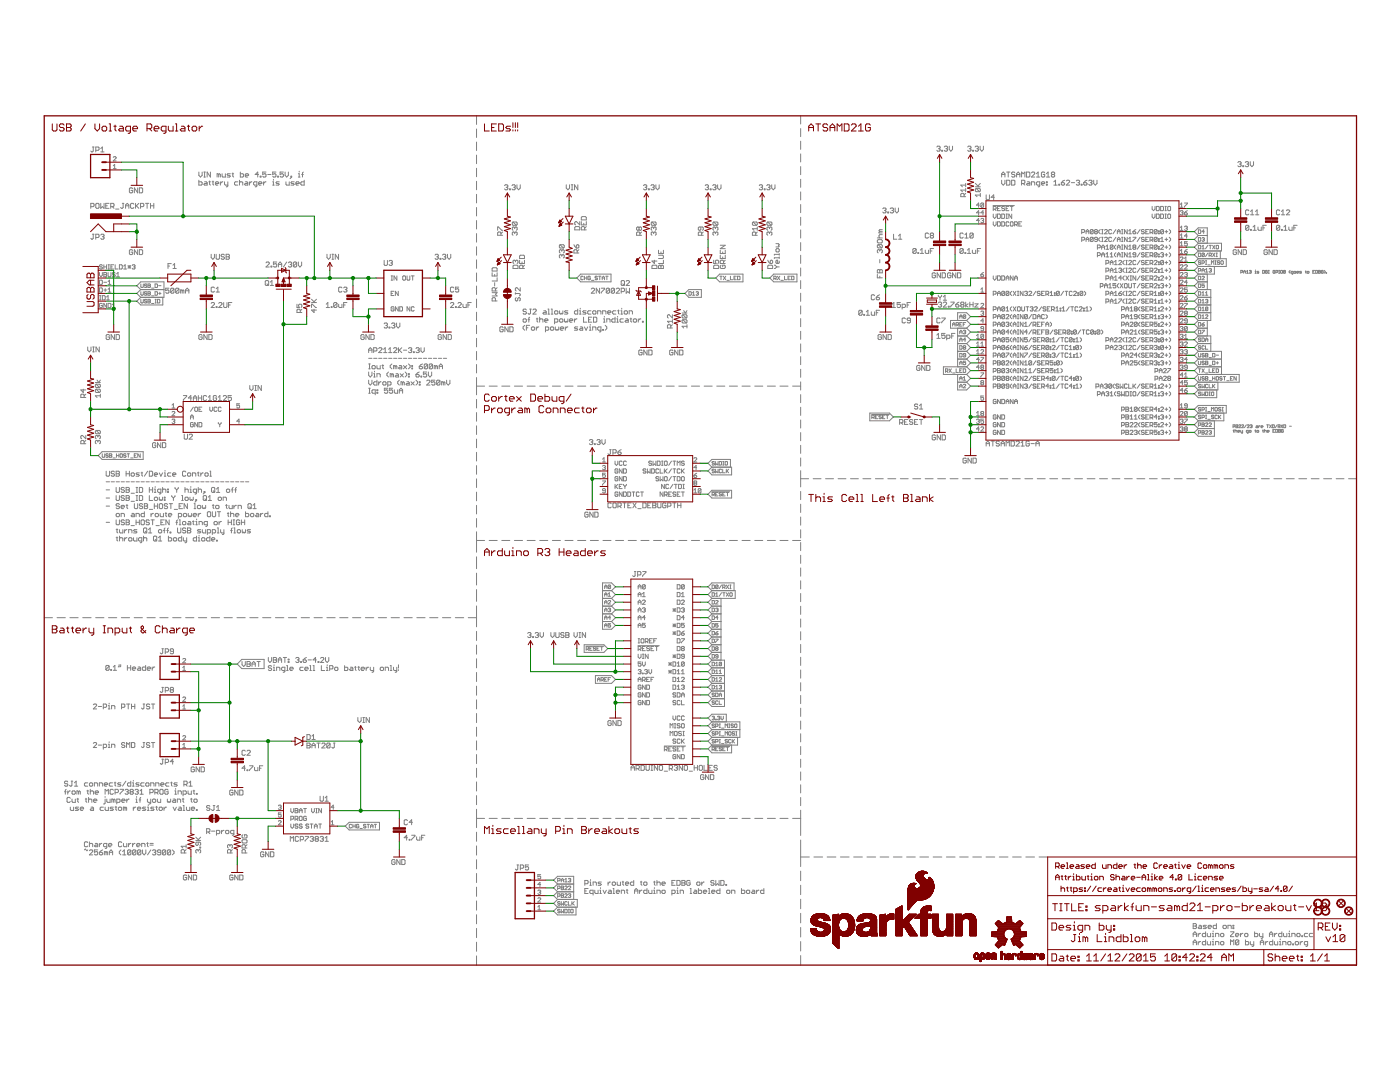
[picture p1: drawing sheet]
<svg xmlns="http://www.w3.org/2000/svg" width="279mm" height="216mm" viewBox="0 0 279 216" stroke-linecap="round" stroke-linejoin="round" font-family="sans-serif">
<g fill="none" stroke="#808080" stroke-width=".2">
<path d="M18.4 29.3h.4M18.6 29.3v.8l-.2 .2-.3-.2M19.1 30h.5l.2-.2v-.3l-.2-.2h-.5v1M20.1 29.7l.3-.4v1M20.1 30.3h.7M22.6 33.1l.3-.3v.9M22.6 31.4l.2-.1 .4 .1-.6 .7h.6M22.6 33.7h.6M26.5 37.7l-.2-.2h-.3l-.2 .2v.6l.2 .2h.3l.2-.2v-.3h-.4M27.5 37.5v1l-.7-1v1M27.8 37.5h.5l.2 .2v.6l-.2 .2h-.5zM39.7 34.3v.7l.3 .3 .3-.3v-.7"/>
<path d="M39.7 36v.9h.5l.1-.1v-.4l-.1-.1h-.5M40.7 35.3h.3M40.7 34.3h.3M40.8 34.3v1M40.8 36.3h.4l.1 .1v.5h-.5l-.1-.1 .1-.2h.5M41.7 36.3h.3M41.8 36.1v.7l.2 .1M42 34.3v1l-.7-1v1M42.3 36.3h.4M42.5 36.1v.7l.2 .1M43 36.6h.6l-.1-.3h-.3l-.2 .1v.4l.2 .1h.3M43.6 34.8l-.3-.1v.6"/>
<path d="M43.6 34.8v.5M43.6 34.8l.2-.1 .2 .1v.5M44 36.3v.6M44.3 34.7v.5l.2 .1h.5v-.6M44.5 36.3l-.5 .3M44.8 36.3v.5l.2 .1h.5M45.5 36.3v.8l-.4 .2M46 34.7h-.5l-.2 .1 .2 .2h.3l.2 .2-.2 .1h-.5M46.3 34.7h.3M46.5 34.5v.7l.1 .1M47.5 36.3h-.5l-.2 .1v.4l.2 .1h.5M47.8 36.4l.2-.1h.3l.2 .1v.5"/>
<path d="M47.8 36v.9M48 34.3v1h.5l.1-.1v-.4l-.1-.1h-.5M49 35h.6l-.2-.3-.4 .1 .1 .5h.3M49 36.3h.3l.1 .1v.5h-.4l-.2-.1 .2-.2h.4M49.8 36.3v.6M50.3 36.3l-.5 .3M51.3 36.9h-.5l-.2-.1v-.4l.2-.1h.5v.8l-.4 .2M51.6 34.8h-.7l.5-.5v1M51.6 36.6h.7l-.2-.3h-.3l-.2 .1 .2 .5h.3M51.9 35.2h.2v.1h-.2zM52.6 36.3v.6M53.1 34.3h-.7v.5l.5-.1 .2 .1v.4l-.2 .1h-.3l-.2-.1"/>
<path d="M53.1 36.3l-.5 .3M53.4 34.8h.7M54.4 36.9h.3M54.4 36.3h.2v.6M54.6 35.8v.2M55.1 34.3h-.7v.5l.5-.1 .2 .1v.4l-.2 .1h-.3l-.2-.1M55.4 35.2h.2v.1h-.2zM55.7 36.3h-.5l-.1 .1 .6 .4-.1 .1h-.5M56.6 34.3h-.7v.5l.5-.1 .2 .1v.4l-.2 .1h-.3l-.2-.1M56.9 34.3v.7l.3 .3 .4-.3v-.7M57.1 36.3v.5l.1 .1h.5v-.6M58.1 35.2h.1v.1h-.1z"/>
<path d="M58.2 35.3l-.3 .3M58.7 36.3h-.5l-.1 .1 .1 .2 .5 .2-.2 .1h-.4M59.1 36.6h.6l-.2-.3h-.3l-.1 .1 .1 .5h.3M59.5 35.3h.4M59.5 34.7h.2v.6M59.7 34.2v.1M60.2 34.8h.3M60.5 34.3l-.1 .2v.8M60.7 36v.9h-.5l-.2-.1v-.4l.2-.1h.5M95.1 23.1v1.7M95.1 25.7v1.7M95.1 28.3v1.7"/>
<path d="M95.1 30.9v1.8M95.1 33.6v1.7M95.1 36.2v1.7M95.1 38.8v1.7M100.7 37l.2-.1h.3l.1 .1-.1 .4M101 37.4h.2M101.2 37.4l.1 .1-.1 .4h-.3l-.2-.2M101.7 37.7h.2v.2h-.2zM102.2 37l.1-.1h.4l.1 .1-.1 .4M102.5 37.4h.2M102.7 37.4l.1 .1-.1 .4h-.4l-.1-.2M103.2 36.9v.6l.3 .4 .3-.4v-.6"/>
<path d="M113 36.9v.6l.3 .4 .4-.4v-.6M114 36.9h.3M114 37.9h.3M114.2 36.9v1M115.3 36.9v1l-.6-1v1M128.4 37l.2-.1h.3l.2 .1-.2 .4M128.7 37.4h.2M128.9 37.4l.2 .1-.2 .4h-.3l-.2-.2M129.4 37.7h.2v.2h-.2zM129.9 37l.2-.1h.3l.2 .1-.2 .4M130.2 37.4h.2M130.4 37.4l.2 .1-.2 .4h-.3l-.2-.2"/>
<path d="M130.9 36.9v.6l.3 .4 .4-.4v-.6M140.7 37l.2-.1h.3l.2 .1-.2 .4M141.1 37.4h.1M141.2 37.4l.2 .1-.2 .4h-.3l-.2-.2M141.7 37.7h.2v.2h-.2zM142.2 37l.2-.1h.3l.2 .1-.2 .4M142.6 37.4h.1M142.7 37.4l.2 .1-.2 .4h-.3l-.2-.2M143.2 36.9v.6l.4 .4 .3-.4v-.6M151.5 37l.2-.1h.3l.2 .1-.2 .4M151.8 37.4h.2M152 37.4l.2 .1-.2 .4h-.3l-.2-.2"/>
<path d="M152.5 37.7h.2v.2h-.2zM153 37l.2-.1h.3l.2 .1-.2 .4M153.4 37.4h.1M153.5 37.4l.2 .1-.2 .4h-.3l-.2-.2M154 36.9v.6l.3 .4 .4-.4v-.6M159.8 23.1v1.6M159.8 25.7v1.6M159.8 28.2v1.6M159.8 30.7v1.6M159.8 33.2v1.7M159.8 35.8v1.6M159.8 38.3v1.6"/>
<path d="M187 29.3l.1-.1h.4l.1 .1-.1 .4M187.3 29.7h.2M187.5 29.7l.1 .1-.1 .4h-.4l-.1-.2M187.9 30h.2v.2h-.2zM188.4 29.3l.2-.1h.3l.2 .1-.2 .4M188.8 29.7h.1M188.9 29.7l.2 .1-.2 .4h-.3l-.2-.2M189.4 29.2v.6l.4 .4 .3-.4v-.6M192.4 39.2v-.4l-.2-.2h-.3l-.2 .2v.4h1M192.7 36.9h-1l.4 .4M192.7 36.6v.7M192.7 37.6v.6"/>
<path d="M192.7 37.9h-1l.4 .3M192.7 38.6l-.3 .3M193.1 29.3l.2-.1h.3l.2 .1-.2 .4M193.4 29.7h.2M193.6 29.7l.2 .1-.2 .4h-.3l-.2-.2M194.1 30h.2v.2h-.2zM194.6 29.3l.2-.1h.3l.2 .1-.2 .4M194.6 37.3h1M194.6 36.6l.7 .7M194.8 37.6h.7l.1 .2v.3l-.1 .1M194.8 37.6l-.2 .2v.3l.2 .1h.7M194.8 37.6l.7 .6"/>
<path d="M194.9 29.7h.2M195.1 29.7l.2 .1-.2 .4h-.3l-.2-.2M195.6 29.2v.6l.3 .4 .4-.4v-.6M195.6 38.9h-1l.4 .3M195.6 38.6v.6M195.6 36.6l-.4 .5M196.8 38.9v.8l.2 .2 .5-.2v-.8M198.5 39.4h-.7l.5-.5v1M199.9 34.8h.7M199.9 35.3v-.6l.3-.4 .4 .4v.6M199.9 36v.6l.3 .3 .4-.3v-.6M200.9 34.3h.6"/>
<path d="M200.9 36h.5l.1 .1v.7l-.1 .1h-.5zM201.2 34.3v1M201.9 36h.5l.1 .1v.7l-.1 .1h-.5zM202.5 34.5l-.1-.2h-.3l-.2 .4 .5 .1 .1 .4-.1 .1h-.3l-.2-.1M202.9 34.8h.6M202.9 35.3v-.6l.3-.4 .3 .4v.6M203.9 36.6h.5l.1-.2v-.3l-.1-.1h-.5v.9M203.9 35.3v-1l.3 .4 .3-.4v1M204.2 36.6l.3 .3M204.9 34.3h.5l.1 .2v.7l-.1 .1h-.5zM205 36.3h.4l.1 .1v.5h-.5l-.1-.1 .1-.2h.5M205.8 34.5l.2-.2h.4l.1 .2v.2l-.7 .6h.7"/>
<path d="M205.8 36.9v-.6h.6l.1 .1v.5M206.8 35.3h.7M206.8 34.7l.4-.4v1M207.5 36.9h-.5l-.2-.1v-.4l.2-.1h.5v.8l-.3 .2M207.8 36.6h.7l-.2-.3h-.3l-.2 .1v.4l.2 .1h.3M208.5 34.5l-.2-.2h-.3l-.2 .2v.7l.2 .1h.3l.2-.1v-.4h-.3M208.8 35.3h.7M208.8 36.8h.2v.1h-.2zM208.8 36.3h.2v.1h-.2zM208.8 34.7l.4-.4v1M210 34.8l-.2 .2 .2 .3h.3l.2-.1-.2-.4M210 34.8l-.2-.1 .2-.4h.3l.2 .2-.2 .3"/>
<path d="M210 34.8h.3M210.3 36.9h.7M210.3 36.3l.4-.3v.9M211.3 36.8h.2v.1h-.2zM211.8 36.4h.5l.2 .4-.2 .1h-.3l-.2-.1zM212.5 36l-.7 .4M212.8 36.1l.2-.1 .5 .1v.2l-.7 .6h.7M213.8 36.4h.7M214.8 36.1l.5-.1 .2 .1-.2 .3M215.1 36.4h.2M215.3 36.4l.2 .2-.2 .3h-.4l-.1-.1M215.8 36.8h.1v.1h-.1z"/>
<path d="M216.3 36.4h.5l.1 .4-.1 .1h-.3l-.2-.1zM216.9 36l-.6 .4M217.3 36.1l.5-.1 .1 .1-.1 .3M217.6 36.4h.2M217.8 36.4l.1 .2-.1 .3h-.4l-.1-.1M218.3 36v.6l.3 .3 .3-.3v-.6M247 32.4l.2-.1h.3l.2 .1-.2 .3M247.4 32.7h.1M247.5 32.7l.2 .2-.2 .4h-.3l-.2-.2M248 33.1h.2v.2h-.2zM248.5 32.4l.2-.1h.3l.2 .1-.2 .3M248.9 32.7h.1"/>
<path d="M249 32.7l.2 .2-.2 .4h-.3l-.2-.2M249.5 32.3v.6l.4 .4 .3-.4v-.6M18.1 41.2h.5l.2-.1v-.4l-.2-.1h-.5v1M18.4 46.7h.4M18.6 46.7v.9l-.2 .1-.3-.1M19.1 40.7l.2-.1h.3l.2 .1v.7l-.2 .2h-.3l-.2-.2zM19.1 47.4h.5l.2-.2v-.3l-.2-.2h-.5v1M19.9 54.4v.5l.3 .3 .2-.3v-.5M19.9 55.9h.4l.1 .1v.6l-.1 .1h-.4zM19.9 57.4h.4l.1 .2v.6l-.1 .1h-.4zM19.9 59h.3M19.9 59.8h.3"/>
<path d="M20 59v.8M20.1 40.6v1l.3-.4 .4 .4v-1M20.1 46.9l.2-.2h.3l.2 .2-.2 .3M20.4 53l-.1-.2-.4 .2 .1 .3 .4 .1-.1 .3-.4-.2M20.4 59h.4l.2 .1v.6l-.2 .1h-.4zM20.4 47.2h.2M20.6 47.2l.2 .2-.2 .3h-.3l-.2-.1M20.7 54.4l.6 .1-.2 .7h-.4zM20.7 53.3h.6M20.7 54.8h.4M20.7 56.3h.6M20.7 57.9h.6"/>
<path d="M20.7 52.8v.9M21 57.6v.6M21.1 41.1h.3M21.3 52.8v.9M21.3 59.8h.5M21.3 59.3l.3-.3v.8M21.6 56.2l.2-.3v.8M21.6 57.7l.2-.3v.9M21.6 54.4v.7l.1 .1 .4-.1v-.7M21.6 58.3h.5M21.6 53.7h.2M21.6 52.8h.2"/>
<path d="M21.6 56.7h.5M21.7 52.8v.9M21.8 40.6h-.7v1h.7M22.1 41.2h.5l.2-.1v-.4l-.2-.1h-.5v1M22.1 53.3h.3M22.4 41.2l.4 .4M22.7 52.8h-.6v.9h.6M23 54.5l-.2-.1-.4 .1 .2 .3 .4 .1-.2 .3-.4-.1M23 52.8v.9h.6M23.1 41.7h.6M23.3 55.2h.5M23.3 54.7l.3-.3v.8"/>
<path d="M23.8 52.8h.5l.1 .2v.5l-.1 .2h-.5zM24.4 40.6h.3M24.6 40.6v.8l-.2 .2-.3-.2M24.7 53.7h.6M24.7 53.1l.3-.3v.9M25.1 41.6v-.7l.3-.3 .3 .3v.7M25.1 41.1h.6M25.5 53.3h.6M25.5 53l.6 .5M25.8 53v.5M26.1 53l-.6 .5M26.4 53l.4-.2 .1 .2-.1 .3"/>
<path d="M26.5 50l-.2-.2-.5 .2v.6l.2 .2h.3l.2-.2v-.3h-.4M26.7 53.3h.1M26.7 40.7l-.2-.1h-.3l-.1 .1v.7l.1 .2h.3l.2-.2M26.8 53.3l.1 .1-.1 .3-.4-.2M27.1 40.6v1M27.2 41.1l.5 .5M27.5 49.8v1l-.7-1v1M27.7 40.6l-.6 .6M27.8 49.8h.5l.2 .2v.6l-.2 .2h-.5zM28 41.2h.5l.2-.1v-.4l-.2-.1h-.5v1M28.1 57.8l-.8-.8 .8-.8h4.6v3.1h-4.6M28.1 59.3l-.8 .8 .8 .8h4.4v-1.6"/>
<path d="M28.1 57.8h4.6M28.1 57.8l-.8 .7 .8 .8M28.1 56.7v.6l.1 .1 .4-.1v-.6M28.1 58.2v.6l.1 .1 .4-.1v-.6M28.1 59.7v.6l.1 .2 .4-.2v-.6M29 40.6h.7M29.3 56.8l-.1-.1-.4 .1 .5 .5-.1 .1-.4-.1M29.3 58.3l-.4-.1-.1 .2 .4 .1 .1 .3-.1 .1-.4-.1M29.3 59.9l-.4-.2-.1 .3 .4 .1 .1 .2-.1 .2-.4-.2M29.4 40.6v1M29.5 56.7l.5 .1-.1 .2 .1 .3-.1 .1h-.4zM29.5 58.2l.5 .1-.1 .6h-.4z"/>
<path d="M29.5 59.7l.5 .2-.1 .6h-.4zM29.5 58.5h.4M29.5 57h.4M30 40.6v1M30 41.1h.7M30.2 59h.5M30.2 57.5h.5M30.7 40.6v1M30.9 56.7l.5 .1v.5l-.1 .1h-.4zM30.9 58.2l.5 .1-.1 .6h-.4zM30.9 59.7h.3M31.1 59.7v.8"/>
<path d="M31.4 59.7l.5 .2-.1 .6h-.4zM31.7 58.5h.4M31.7 57h.4M31.9 58.3v.5M33.5 53.1h.3M33.7 57.5h-.6v.5l.4-.2 .2 .2v.3l-.2 .2h-.3l-.1-.2M34.2 52.6h-.7v1M34.5 53.6h.7M34.5 52.9l.3-.3v1M34.7 57.7l-.2-.2h-.3l-.1 .2v.6M34.7 57.7v.6l-.2 .2h-.3l-.1-.2M34.7 57.7l-.6 .6"/>
<path d="M35.7 57.7l-.2-.2h-.3l-.1 .2v.6M35.7 57.7v.6l-.2 .2h-.3l-.1-.2M35.7 57.7l-.6 .6M36.4 58l.1-.2 .2 .2v.5M36.4 58l-.4-.2v.7M36.4 58v.5M37 58.5v-.7l.4-.3 .3 .3v.7M37 58h.7M42.1 50.7v.7l.4 .3 .3-.3v-.7M42.8 57.4l-.1-.1-.6 .1v.7l.2 .2h.4l.1-.2M43.1 50.7v.9l.2 .1h.3l.2-.1v-.9M43.1 58.3h.7"/>
<path d="M43.1 57.6l.4-.3v1M44.8 50.9l-.2-.2h-.3l-.2 .2 .2 .3 .5 .2-.2 .3h-.3l-.2-.1M45.1 50.7h.5l.2 .2-.2 .3 .2 .4-.2 .1h-.5zM45.1 51.2h.5M52.9 56.1l.2-.1 .5 .1v.7l-.2 .2-.5-.2zM53.1 52.5l.2-.2h.3l.1 .2v.1l-.6 .7h.6M53.3 56.6l.3 .4M53.9 57h.7M53.9 56.3l.4-.3v1M54.1 53.1h.2v.2h-.2zM55.2 52.3h-.6v.5l.5-.2 .1 .5-.1 .2h-.4l-.1-.2M55.6 53.3v-.7l.3-.3 .3 .3v.7"/>
<path d="M55.6 52.8h.6M57.2 52.3l-.6 1M57.6 52.5l.1-.2h.3l.2 .2-.2 .3M57.9 52.8h.1M58 52.8l.2 .1-.2 .4h-.3l-.1-.2M59.2 52.5l-.2-.2h-.3l-.2 .2v.6M59.2 52.5v.6l-.2 .2h-.3l-.2-.2M59.2 52.5l-.7 .6M59.5 52.3v.6l.4 .4 .3-.4v-.6M62.2 59.7l.6 .7M63.2 59.7l-.5 .5M65.3 50.7v.7l.3 .3 .3-.3v-.7"/>
<path d="M66.3 50.7h.3M66.3 51.7h.3M66.4 50.7v1M67.6 50.7v1l-.7-1v1M68.2 57.4l-.1-.1-.5 .1v.7l.2 .2h.3l.1-.2M68.6 57.4l.5-.1 .1 .1-.1 .4M68.9 57.8h.2M69.1 57.8l.1 .2-.1 .3h-.4l-.1-.2M76.7 52v.8l.1 .2h.4l.1-.2v-.8M77.6 52.1l.2-.1h.3l.2 .1-.2 .4M78 52.5h.1M78.1 58.5h.2"/>
<path d="M78.1 55.9h.2M78.1 55.1h.2M78.1 52.5l.2 .1-.2 .4h-.3l-.2-.2M78.2 55.1v.8M78.6 58.1h-.5v.9h.5M79.2 55.1v.8l-.6-.8v.8M79.5 58.1v.9l-.6-.9v.9M80.4 55.2l.1-.1 .4 .1v.6l-.1 .1-.4-.1zM81.2 55.1v.7l.2 .1 .4-.1v-.7M82.1 55.1h.6M82.4 55.1v.8M86.8 50.9l.2-.2h.3l.2 .2-.2 .3"/>
<path d="M87.1 51.2h.2M87.3 51.2l.2 .2-.2 .3h-.3l-.2-.1M87.8 51.6h.2v.1h-.2zM88.3 50.9l.2-.2h.3l.2 .2-.2 .3M88.6 51.2h.2M88.8 51.2l.2 .2-.2 .3h-.3l-.2-.1M89.3 50.7v.7l.3 .3 .4-.3v-.7M90.6 57.4l-.2-.1-.5 .1v.7l.2 .2h.3l.2-.2M91.5 57.3h-.6v.5l.5-.2 .1 .5-.1 .2h-.3l-.2-.2M95.1 41.4v1.7M95.1 44v1.7M95.1 46.6v1.7"/>
<path d="M95.1 49.2v1.7M95.1 51.8v1.8M95.1 54.5v1.7M95.1 57.1v1.7M95.1 59.7v1.7M98.2 54.4v.7h1v-.7M98.2 58.4h1l-.3 .3 .3 .4h-1M98.4 53.4h.6l.2 .2v.5h-1v-.5zM98.7 54.8v.3M98.7 56.4v.7M98.9 58.1v-.5l-.2-.2h-.3l-.2 .2v.5h1M99.2 57.4l-.3 .3"/>
<path d="M99.2 55.4v.7h-1M99.3 46v-.7l1 .7M100 46.9v-.4l-.2-.2h-.3l-.2 .2v.4h1M100.3 46.3l-.3 .3M102.4 44.3l-.2 .5 .2 .2h.6M102.4 53.1l.2-.2h.6l.2 .2v.5h-1zM102.4 44.3h.6l.2 .2v.3l-.2 .2M102.4 44.3l.6 .7M102.7 46.5l.2-.2 .3 .2v.3l-.2 .1M102.7 45.5l.2-.2 .3 .2v.3l-.2 .2M102.7 45.5l-.1-.2-.4 .2 .2 .5M102.7 46.5l-.1-.2-.4 .2 .2 .4"/>
<path d="M102.7 45.5v.1M102.7 46.5v.1M102.8 58.6h.9l.1 .1-.1 .4M102.8 58.4v.3M102.9 52.1l-.2-.2-.3 .2v.3l.2 .2M102.9 52.1l.1-.2 .4 .2v.3l-.2 .2M102.9 52.1v.2M103 59.4l-.2 .2v.3l.4 .1 .1-.1v-.3l.4-.2 .1 .2-.1 .4M103.7 51.1l.2-.2h.6l.2 .2v.5h-1zM103.7 51.9v.7h1v-.7M103.8 57.4v.7l-.8-.7-.2 .2v.3l.2 .2M104.2 52.3v.3"/>
<path d="M104.4 53.6v-.5l-.2-.2h-.3l-.2 .2v.5h1M104.7 52.9l-.3 .4M111.8 48.8h.6l.2 .2v.3l-.2 .2M111.8 48.8l-.2 .2 .2 .5h.6M111.8 48.8l.6 .7M112.1 51l-.1-.2-.4 .2 .2 .5M112.1 51l.2-.2 .3 .2v.3l-.2 .2M112.1 50l-.1-.2-.4 .2 .2 .5M112.1 50l.2-.2 .3 .2v.3l-.2 .2M112.1 50v.1M112.1 51v.1M114.5 48.8l.5 .7"/>
<path d="M114.7 45.4l.2-.2h.6l.2 .2v.5h-1zM115 49l.4-.2 .1 .2v.3l-.1 .2h-.4zM115.2 50.5v-.5l-.2-.2h-.3l-.2 .2v.5h1M115.5 49.8l-.3 .3M115.7 44.2v.7l-.7-.7h-.1l-.2 .2v.3l.2 .2M115.9 54.7h6v1.5h-6l-.8-.7zM116 44.2v.7h1v-.7M116.2 43.2h.6l.2 .2v.5h-1v-.5zM116.4 55.2l-.1-.1-.4 .1v.5l.1 .1 .4-.1M116.5 44.6v.3M116.6 55.1v.7M116.6 55.5h.5"/>
<path d="M116.7 45.9v-.5l-.2-.2h-.3l-.2 .2v.5h1M117 45.2l-.3 .4M117.1 55.1v.7M117.8 55.2l-.1-.1-.4 .1 .2 .6 .3-.1v-.2h-.2M118 57.7l.2-.2h.3l.2 .2v.1l-.7 .7h.7M118 55.9h.5M119.2 55.2l-.3-.1-.1 .3 .3 .1 .1 .2-.1 .1-.3-.1M119.5 55.1h.5M119.7 57.5v1l-.7-1v1M119.7 55.1v.7M120 57.5h.6l-.6 1M120.2 55.8v-.4l.2-.3 .2 .3v.4"/>
<path d="M120.2 55.5h.4M120.9 55.1h.5M121.1 55.1v.7M121.6 57.7v.6l-.1 .2h-.3l-.2-.2M121.6 57.7l-.1-.2h-.3l-.2 .2v.6M121.6 57.7l-.6 .6M122.6 57.7l-.1-.2h-.3l-.2 .2v.6M122.6 57.7v.6l-.1 .2h-.3l-.2-.2M122.6 57.7l-.6 .6M123 57.7l.1-.2h.4l.1 .2v.1l-.6 .7h.6M124 58.2h.5l.1-.2v-.3l-.1-.2h-.5v1M124.1 56l.5 .1v.7l-.1 .2-.5-.2v-.7z"/>
<path d="M124.3 56.6l.3 .4M125 57.5v1l.3-.3 .3 .3v-1M125 56.1l.1-.1 .5 .1v.2l-.6 .7h.6M127.5 45.5l-.1-.2-.4 .2v.3l.2 .2 .3-.2M127.5 45.5l.2-.2 .3 .2v.3l-.1 .2-.4-.2M127.5 45.5v.3M127.7 46.9v-.4l-.2-.2h-.3l-.2 .2v.4h1M128 46.3l-.3 .3M130.1 53.1l.2-.2h.6l.2 .2v.5h-1zM130.1 44.3l-.1 .2 .1 .5h.7M130.1 44.3h.7l.1 .2-.1 .5M130.1 44.3l.7 .7"/>
<path d="M130.5 46.5l.1-.2 .3 .2-.1 .4M130.5 45.5l.1-.2 .3 .2-.1 .5M130.5 46.5l-.2-.2-.3 .2 .1 .4M130.5 45.5l-.2-.2-.3 .2 .1 .5M130.5 45.5v.1M130.5 46.5v.1M130.6 51.9v.7l-.5-.5h1M131.4 50.9h.8l.2 .2-.2 .5h-.8M131.4 53.1l.2-.2 .3 .2 .3-.2 .2 .2v.5h-1zM131.4 49.9v.7h1v-.7M131.9 50.3v.3M131.9 53.1v.5"/>
<path d="M132.4 51.9v.7h-1M136.7 58.5l.8-.7h2.5v1.5h-2.5zM137.5 58.2l.5 .1-.2 .6h-.3zM138.2 58.4l.2-.2v.7M138.2 58.9h.5M138.9 58.3l.4-.1 .1 .1-.1 .2M139.1 58.5h.2M139.3 58.5l.1 .2-.1 .2-.4-.1M139.9 45.3v.5l-.2 .2-.3-.2v-.3l.1-.2h.7l.2 .2v.3l-.2 .2M140 46.9v-.4l-.1-.2h-.4l-.1 .2v.4h1M140.4 46.3l-.4 .3M142.4 53.1l.2-.2h.7l.1 .2v.5h-1z"/>
<path d="M142.4 51.9v.7h.5l-.1-.5 .1-.2h.4l.1 .2v.3l-.1 .2M142.5 44.3l-.2 .2v.3l.2 .2h.6M142.5 44.3h.6l.2 .2v.3l-.2 .2M142.5 44.3l.6 .7M142.8 46.5l.1-.2 .4 .2v.3l-.2 .1M142.8 45.5l.1-.2 .4 .2v.3l-.2 .2M142.8 46.5l-.2-.2-.3 .2v.3l.2 .1M142.8 45.5l-.2-.2-.3 .2v.3l.2 .2M142.8 45.5v.1M142.8 46.5v.1M143.6 54.7h4.7v1.5h-4.7l-.7-.7zM143.7 55.1h.4"/>
<path d="M143.7 48.9h1l-1 .7h1M143.7 49.9v.7h1v-.7M143.7 50.9v.7h1v-.7M143.9 55.1v.7M143.9 52.9l-.2 .2v.3l.2 .2h.7l.1-.2v-.3l-.1-.2h-.4v.4M144.2 50.3v.3M144.2 51.3v.3M144.4 55.1l.4 .7M144.4 52.6v-.5l-.2-.2h-.3l-.2 .2v.5h1M144.7 51.9l-.3 .4M144.8 55.1l-.4 .7M145.1 55.9h.4"/>
<path d="M145.8 55.1v.7h.5M146.5 55.5h.2M147 55.1h-.5v.7h.5M147.2 55.1l.5 .1v.5l-.1 .1h-.4zM150.3 44.3l-.1 .2v.3l.1 .2h.7M150.3 44.3h.7l.1 .2-.1 .5M150.3 44.3l.7 .7M150.8 46.9v-.4l-.2-.2h-.3l-.1 .2v.4h.9M151.1 46.3l-.3 .3M151.1 45.6h-.9l.3 .4M151.1 45.3v.7M153.2 44.3l-.1 .2v.3l.1 .2h.7"/>
<path d="M153.2 44.3l.7 .7M153.2 44.3h.7l.2 .2v.3l-.2 .2M153.2 51.9l.5 .7M153.4 52.9h.6l.2 .2v.5h-1v-.5zM153.6 45.5l.1-.2 .4 .2v.3l-.2 .2M153.6 46.5l.1-.2 .4 .2v.3l-.2 .1M153.6 46.5l-.2-.2-.3 .2v.3l.1 .1M153.6 45.5l-.2-.2-.3 .2v.3l.1 .2M153.6 45.5v.1M153.6 46.5v.1M153.6 55.5l.8-.8h4.6v1.5h-4.6zM153.7 52.1l.3-.2 .2 .2v.3l-.5 .2z"/>
<path d="M154.4 55.6h.4l.1-.4-.5-.1v.7M154.5 52.9l.5 .4M154.7 55.6l.2 .2M154.9 48.6h.4l.2 .2-.2 .1 .2 .2-.2 .2h-.4M155 49.6h.3l.2 .2v.3l-.2 .2h-.3l-.1-.2v-.3zM155 53.3l-.5 .3M155 53.3h.5M155.2 55.1l.4 .7M155.5 50.8h-1v.1M155.5 52.1v.3l-.2 .2-.4-.2v-.3l.3-.2v.7M155.5 50.6v.3M155.5 51.3v.3"/>
<path d="M155.5 51.4h-1v.2M155.6 55.1l-.4 .7M155.9 55.9h.4M156.6 55.1v.7h.4M157.3 55.5h.2M157.8 55.1h-.5v.7h.5M158 55.1l.5 .1v.5l-.2 .1h-.3zM159.8 40.8v1.6M159.8 43.3v1.7M159.8 45.9v1.6M159.8 48.4v1.6M159.8 50.9v1.7"/>
<path d="M159.8 53.5v1.6M159.8 56v1.6M159.8 58.5v1.6M174.5 59l-.1-.2h-.4l-.1 .2v.6l.1 .2h.4l.1-.2M174.9 59.3h.5l.1 .3-.1 .2h-.4zM175.1 53.9l.2-.1 .3 .1 .3-.1 .2 .1v.5h-1zM175.1 54.8v.6h1M175.1 47.5h1M175.3 47.8h.6l.2 .2v.3l-.2 .2h-.6l-.2-.2v-.3zM175.3 48.8l-.2 .2v.3l.2 .2h.6M175.3 48.8h.6l.2 .2v.3l-.2 .2M175.3 48.8l.6 .7"/>
<path d="M175.5 58.8l-.6 .5M175.6 50l.1-.2 .4 .2v.3l-.2 .2M175.6 50l-.2-.2-.3 .2v.3l.2 .2M175.6 50v.1M175.6 51.8v.7M175.6 53.9v.5M175.6 55.1v.3M175.6 46.2l-.2 .3h.7M175.6 46.2h.5M176.1 45.8h-.5l-.2 .2 .2 .2M176.1 46.8h-.5l-.2 .2 .2 .5M176.2 41.7l.5-.2 .1 .2-.1 .3"/>
<path d="M176.5 42h.2M176.7 42l.1 .2-.1 .3h-.4l-.1-.2M177.2 42.3h.1v.2h-.1zM177.7 41.7l.5-.2 .1 .2-.1 .3M178 42h.2M178.2 42l.1 .2-.1 .3h-.4l-.1-.2M178.3 46.7v1h.7M178.6 41.5v.7l.4 .3 .3-.3v-.7M179.3 47.7h.7M179.3 47.1l.3-.4v1M182.8 49.7l-.1-.1-.5 .1v.7M182.8 49.7v.7l-.1 .2-.5-.2"/>
<path d="M182.8 49.7l-.6 .7M183.2 50.4h.1v.2h-.1zM183.7 50.6h.6M183.7 49.9l.3-.3v1M184.7 49.9v.5l.1 .2h.5v-.7M185.3 46.7l-.2-.2h-.3l-.1 .2v.6l.1 .2h.3l.2-.2M185.7 50.1h.3M185.8 47l-.1-.2 .1-.3h.3l.2 .2-.2 .3M185.8 47l-.1 .2 .1 .3h.3l.2-.2-.2-.3M185.8 47h.3M186.3 49.6h-.6v1M186.7 54.6l-.2-.2h-.3l-.2 .2v.7l.2 .1h.3l.2-.1v-.4h-.3"/>
<path d="M187.3 58.9l.3 .5M187.6 59.4v.5M187.7 54.4v1l-.7-1v1M187.9 58.9l-.3 .5M188 54.4h.5l.2 .2v.7l-.2 .1h-.5zM188.3 59.2l.3-.3v1M188.3 59.9h.6M189.8 54.6l-.2-.2h-.3l-.2 .2v.7l.2 .1h.3l.2-.1v-.4h-.4M190.8 54.4v1l-.7-1v1M191.1 54.4h.5l.1 .2v.7l-.1 .1h-.5zM192.2 49.7l-.1-.1-.5 .1v.7M192.2 49.7v.7l-.1 .2-.5-.2"/>
<path d="M192.2 46.7l-.1-.2h-.4l-.1 .2v.6l.1 .2h.4l.1-.2M192.2 49.7l-.6 .7M192.6 50.4h.1v.2h-.1zM192.6 47.5h.6M192.6 46.8l.3-.3v1M193.1 50.6h.6M193.1 49.9l.3-.3v1M194.1 49.9v.5l.1 .2h.5v-.7M194.2 46.7v.6l-.1 .2h-.4l-.1-.2M194.2 46.7l-.1-.2h-.4l-.1 .2v.6M194.2 46.7l-.6 .6M195.1 50.1h.3"/>
<path d="M195.5 44h-.6l.4-.4v.8M195.5 40.9h-.6l.4-.4v.9M195.5 42.5h-.6l.4-.5v.9M195.7 49.6h-.6v1M195.7 43.7l.5-.1 .1 .1-.1 .3M195.7 54.8h.5l.1 .3-.4 .1zM195.7 57.7l.3-.3v.9M195.7 58.3h.6M196 44h.2M196.2 44l.1 .2-.1 .2-.5-.1M196.3 40.6l-.1-.1-.5 .1v.6M196.3 40.6l-.1 .8-.5-.2"/>
<path d="M196.3 42.5h-.6l.5-.5v.9M196.3 54.4l-.6 .4M196.3 40.6l-.6 .6M198.2 41h4.2M198.2 41.7h.4l.2-.4-.6-.1v.8M198.2 42.7v.6l.3 .3 .3-.3v-.6M198.2 44.3v.5l.3 .3 .3-.3v-.5M198.2 55.1v.5l.3 .3 .3-.3v-.5M198.2 58.7h.4l.2-.4-.2-.2h-.4v.9M198.5 41.7l.3 .3M199.1 58.5h.5M199.1 42.7h.4l.1 .2v.5l-.1 .2h-.4z"/>
<path d="M199.1 44.3h.4l.1 .1v.6l-.1 .1h-.4zM199.1 55.1l.5 .1v.6l-.1 .1h-.4zM199.1 59v-.6l.3-.3 .2 .3v.6M199.1 41.6h.3M199.6 41.2h-.5v.8h.5M199.9 42.7h.4l.2 .2v.5l-.2 .2h-.4zM199.9 44.3h.4l.2 .1v.6l-.2 .1h-.4zM199.9 55.1l.6 .1v.6l-.2 .1h-.4zM200.5 41.3l-.2-.1-.4 .1 .2 .3 .4 .1-.2 .3-.4-.1M200.5 58.3l-.4-.2-.2 .2v.5M200.5 58.3v.5l-.2 .2-.4-.2M200.5 58.3l-.6 .5"/>
<path d="M200.8 55.9v-.6l.3-.2 .2 .2v.6M200.8 55.5h.5M200.8 43.6h.3M200.8 42.7h.3M200.8 41.6h.3M200.9 42.7v.9M201.3 41.2h-.5v.8h.5M201.3 44.4l-.1-.1-.4 .1v.6l.1 .1 .4-.1M201.3 58.3l-.4-.2-.1 .7M201.3 58.3v.5l-.1 .2-.4-.2M201.3 58.3l-.5 .5M201.6 41.2h.6"/>
<path d="M201.8 44.3l.4 .1v.6l-.1 .1-.5-.1zM201.9 42.7v.9l-.6-.9v.9M201.9 58.1l-.3 .3v.3l.3 .3M201.9 41.2v.8M202.2 55.1v.8l-.6-.8v.8M202.2 58.1l.6 .9M202.5 44.8h.4l.2-.4-.2-.1h-.4v.8M202.5 55.9v-.6l.3-.2 .3 .2v.6M202.5 55.5h.6M202.8 58.1l-.6 .9M202.8 44.8l.3 .3M203.1 58.1h.2"/>
<path d="M203.1 59h.2M203.2 58.1v.9M203.3 44.7h.3M203.9 44.3h-.6v.8h.6M204.2 58.1v.9l-.6-.9v.9M204.5 58.3l.4-.2 .1 .2-.1 .2M204.7 58.5h.2M204.9 58.5l.1 .2-.1 .3-.4-.2M205.3 58.3l.2-.2 .4 .2-.6 .7h.6M206.7 58.1l-.5 .9M207.6 58.3l-.2-.2-.4 .2 .2 .2 .4 .2-.2 .3-.4-.2M207.9 58.5h.3"/>
<path d="M208.4 58.1h-.5v.9h.5M208.7 58.7h.4l.2-.4-.2-.2h-.4v.9M209 58.7l.3 .3M209.6 58.4l.2-.3v.9M209.6 59h.5M210.4 58.4l.2 .1zM210.4 58.8l.2 .2zM211.4 58.3l-.1-.2-.5 .2v.5M211.4 58.3v.5l-.1 .2-.5-.2M211.4 58.3l-.6 .5M212.3 58.1l-.6 .9M212.6 58.1h.5"/>
<path d="M212.8 58.1v.9M214 58.3l-.2-.2-.4 .2v.5l.2 .2 .4-.2M214.2 58.3l.2-.2 .4 .2-.6 .7h.6M215.1 58.4l.1 .1zM215.1 58.8l.1 .2zM215.9 46.4h.4l.2-.2-.2-.4h-.4v.9M215.9 47.9h.4l.2-.4-.6-.2v.9M216.1 58.3l-.4-.2-.2 .7M216.1 58.3v.5l-.1 .2-.5-.2M216.1 58.3l-.6 .5M216.4 58.1l.3 .3v.3l-.3 .3M216.7 47.8h.6"/>
<path d="M216.7 48.2v-.6l.3-.3 .3 .3v.6M216.7 46.7v-.6l.3-.3 .3 .3v.6M216.7 46.2h.6M218.2 46v.5l-.2 .2-.4-.2M218.2 46l-.5-.2-.1 .2v.5M218.2 47.5l-.2-.2-.4 .2v.5M218.2 47.5v.5l-.2 .2-.4-.2M218.2 46l-.6 .5M218.2 47.5l-.6 .5M218.6 46.2l-.2-.1 .2-.3 .4 .2-.1 .2M218.6 46.2h.3M218.6 46.2l-.2 .2 .2 .3 .4-.2-.1-.3"/>
<path d="M219 51h.4l.2-.4-.2-.2h-.4v.9M219 49.4h.4l.2-.4-.6-.1v.8M219 47.8h-.4l-.2-.2 .2-.3 .4 .2v.5l-.1 .2-.5-.2M219.6 45.8l-.3 .3v.3l.3 .3M219.6 47.3l-.3 .3v.3l.3 .3M219.6 57.1h.4l.1-.1-.1-.4h-.4v.8M219.9 45.8h.2M219.9 49.3h.5M219.9 50.8h.5M219.9 46.7h.2M219.9 49.7v-.5l.2-.3 .3 .3v.5M219.9 51.3v-.6l.2-.3 .3 .3v.6"/>
<path d="M219.9 48.2h.2M219.9 47.3h.2M220 45.8v.9M220 47.3v.9M220.4 57.4v-.5l.3-.3 .3 .3v.5M220.4 46l.2-.2 .4 .2-.6 .7h.6M220.4 47.5l.2-.2 .4 .2-.6 .7h.6M220.4 57h.6M220.7 54.1h.4l.2-.4-.2-.2h-.4v.9M220.7 58.7h.4l.2-.4-.2-.2h-.4v.9M220.7 50.7l.3-.3v.9M220.7 55.6h.4l.2-.4-.6-.1v.8"/>
<path d="M220.7 52.5h.4l.2-.4-.2-.1h-.4v.8M220.7 49.2l.3-.3v.8M220.7 49.7h.6M220.7 51.3h.6M221.3 57.4h.5M221.3 56.9l.3-.3v.8M221.6 53.9h.5M221.6 55.9v-.6l.2-.2 .3 .2v.6M221.6 58.5h.5M221.6 54.4v-.6l.2-.3 .3 .3v.6M221.6 55.5h.5M221.6 52.8v-.6l.2-.2 .3 .2v.6"/>
<path d="M221.6 59v-.6l.2-.3 .3 .3v.6M221.6 51.3h.5M221.6 50.7l.2-.3v.9M221.6 52.4h.5M221.8 46l-.1-.2-.4 .2v.5l.1 .2 .4-.2M221.8 47.5l-.1-.2-.4 .2v.5l.1 .2 .4-.2M222.1 49l-.1 .7-.4-.1M222.1 49l-.1-.1-.4 .1v.6M222.1 49l-.5 .6M222.4 54.4h.6M222.4 52.8h.6M222.4 59h.6"/>
<path d="M222.4 52.2l.3-.2v.8M222.4 55.3l.3-.2v.8M222.4 55.9h.6M222.4 59.9l.3-.2v.8M222.4 53.8l.3-.3v.9M222.4 58.4l.3-.3v.9M222.7 56.6h-.6v.4l.3-.1 .3 .1-.2 .4-.4-.1M222.7 48.9l-.3 .3v.2l.3 .3M222.7 45.8l-.6 .9M222.7 50.4l-.3 .3v.3l.3 .3M222.7 47.3l-.6 .9M223 47.8h.5"/>
<path d="M223 49.3h.5M223 50.8h.5M223 46.7v-.6l.3-.3 .2 .3v.6M223 48.2v-.6l.3-.3 .2 .3v.6M223 49.7v-.5l.3-.3 .2 .3v.5M223 46.2h.5M223 51.3v-.6l.3-.3 .2 .3v.6M223.3 58.5h.4l.1 .3-.4 .2zM223.3 53.7l.4-.2 .1 .2-.1 .2M223.3 52.1l.1-.1 .4 .1-.5 .7h.5M223.3 56.6l-.3 .3v.2l.3 .3M223.3 59.7h.5l-.5 .8"/>
<path d="M223.5 53.9h.2M223.5 56.6l.6 .8M223.7 53.9l.1 .2-.1 .3-.4-.2M223.8 50.4h.3M223.8 45.8h.3M223.8 55.5h-.5l.4-.4v.8M223.8 46.7h.3M223.8 48.9h.3M223.8 49.7h.3M223.8 48.2h.3M223.8 47.3h.3M223.8 51.3h.3"/>
<path d="M223.8 58.1l-.5 .4M224 45.8v.9M224 47.3v.9M224 48.9v.8M224 50.4v.9M224.1 56.6l-.6 .8M224.4 53.5l-.3 .3v.3l.3 .3M224.4 55.1l-.3 .2v.3l.3 .3M224.4 52l-.3 .2v.3l.3 .3M224.4 59.7l-.3 .2v.3l.3 .3M224.4 58.1l-.3 .3v.3l.3 .3M224.5 56.6l.5 .1-.2 .7-.4-.1z"/>
<path d="M224.7 54.4h.3M224.7 52.8h.3M224.7 58.1h.3M224.7 59h.3M224.7 52h.3M224.7 53.5h.3M224.7 55.1l.6 .8M224.7 59.7h.3M224.8 52v.8M224.8 53.5v.9M224.8 58.1v.9M224.8 59.7v.8"/>
<path d="M225 45.8v.9l-.6-.9v.9M225 47.3v.9l-.6-.9v.9M225 48.9v.8l-.6-.8v.8M225 50.4v.9l-.6-.9v.9M225.3 53.7l.1-.2 .4 .2-.5 .7h.5M225.3 52.1l.1-.1 .4 .1-.5 .7h.5M225.3 56.6v.7l.1 .1 .4-.1v-.7M225.3 58.3l.1-.2 .4 .2-.5 .7h.5M225.3 59.8l.1-.1 .4 .1-.5 .7h.5M225.3 46.7h.5M225.3 46.1l.2-.3v.9M225.3 47.6l.2-.3v.9"/>
<path d="M225.3 49.2l.2-.3v.8M225.3 50.7l.2-.3v.9M225.3 49.7h.5M225.3 48.2h.5M225.3 51.3h.5M225.3 55.1l-.6 .8M225.5 55.9h.3M225.5 55.1h.3M225.7 55.1v.8M226.1 46.2h.4l.2 .3-.4 .2zM226.1 47.3h.6l-.6 .9M226.1 56.6h.6"/>
<path d="M226.3 49.3l-.2 .1 .2 .3 .4-.1-.2-.3M226.3 49.3h.2M226.3 49.3l-.2-.1 .2-.3 .4 .1-.2 .3M226.4 56.6v.8M226.7 53.7l-.2-.2-.4 .2v.5l.2 .2 .4-.2M226.7 59.8l-.2-.1-.4 .1v.6l.2 .1 .4-.1M226.7 50.8l-.6-.1 .2-.3 .4 .2v.5l-.2 .2-.4-.2M226.7 52.1l-.2-.1-.4 .1v.6l.2 .1 .4-.1M226.7 58.3l-.2-.2-.4 .2v.5l.2 .2 .4-.2M226.7 45.8l-.6 .4M226.7 55.1v.8l-.6-.8v.8M227.5 45.8l-.6 .9"/>
<path d="M227.5 48.9l-.6 .8M227.5 47.3l-.6 .9M227.5 50.4l-.6 .9M227.5 52l-.6 .8M227.5 53.5l-.6 .9M227.5 55.1l-.6 .8M227.5 56.6l-.6 .8M227.5 58.1l-.6 .9M227.5 59.7l-.6 .8M228.4 56.7l-.2-.1-.4 .1 .1 .3 .5 .1-.2 .3-.4-.1M228.4 53.7l-.5-.2-.1 .3 .4 .1 .2 .3-.2 .2-.4-.2M228.4 59.8l-.5-.1-.1 .2 .4 .2 .2 .3-.2 .1-.4-.1"/>
<path d="M228.4 50.6l-.2-.2-.4 .2 .1 .2 .5 .2-.2 .3-.4-.2M228.4 46l-.5-.2-.1 .3 .4 .1 .2 .3-.2 .2-.4-.2M228.4 47.5l-.2-.2-.4 .2 .1 .3 .5 .1-.2 .3-.4-.2M228.4 58.3l-.2-.2-.4 .2 .1 .2 .5 .2-.2 .3-.4-.2M228.4 52.1l-.2-.1-.4 .1 .1 .3 .5 .1-.2 .3-.4-.1M228.4 49l-.2-.1-.4 .1 .1 .3 .5 .1-.2 .3-.4-.1M228.4 55.2l-.2-.1-.4 .1 .1 .3 .5 .1-.2 .3-.4-.1M228.7 53.9h.2M228.7 47.8h.2M228.7 58.5h.2M228.7 49.3h.2M228.7 50.8h.2"/>
<path d="M228.7 55.5h.2M228.7 46.2h.2M228.7 52.4h.2M228.7 57h.2M229.2 53.5h-.5v.9h.5M229.2 50.4h-.5v.9h.5M229.2 45.8h-.5v.9h.5M229.2 52h-.5v.8h.5M229.2 56.6h-.5v.8h.5M229.2 58.1h-.5v.9h.5M229.2 59.7h-.5v.8h.5M229.2 55.1h-.5v.8h.5"/>
<path d="M229.2 47.3h-.5v.9h.5M229.2 48.9h-.5v.8h.5M229.5 51h.4l.2-.4-.2-.2h-.4v.9M229.5 57.1h.4l.2-.4-.2-.1h-.4v.8M229.5 46.4h.4l.2-.4-.2-.2h-.4v.9M229.5 49.4h.4l.2-.4-.6-.1v.8M229.5 54.1h.4l.2-.4-.2-.2h-.4v.9M229.5 58.7h.4l.2-.4-.2-.2h-.4v.9M229.5 55.6h.4l.2-.4-.6-.1v.8M229.5 52.5h.4l.2-.4-.2-.1h-.4v.8M229.5 47.9h.4l.2-.4-.6-.2v.9M229.8 57.1l.3 .3"/>
<path d="M229.8 49.4l.3 .3M229.8 46.4l.3 .3M229.8 47.9l.3 .3M229.8 51l.3 .3M229.8 52.5l.3 .3M229.8 54.1l.3 .3M229.8 55.6l.3 .3M229.8 58.7l.3 .3M229.9 41.2v.5l.3 .3 .3-.3v-.5M229.9 42.7v.6l.3 .3 .3-.3v-.6M230.4 53.7l.1-.2 .4 .2-.5 .7h.5M230.4 56.7l.1-.1 .4 .1-.5 .7h.5"/>
<path d="M230.4 52.1l.1-.1 .4 .1-.5 .7h.5M230.4 59h.5M230.4 55.2l.1-.1 .4 .1-.5 .7h.5M230.4 58.4l.2-.3v.9M230.4 59.9l.2-.2v.8M230.8 41.2l.6 .1v.6l-.2 .1h-.4zM230.8 42.7h.4l.2 .2v.5l-.2 .2h-.4zM230.9 50.6l-.1-.2-.4 .2v.5M230.9 46l-.4-.2-.1 .2v.5M230.9 47.5v.5l-.1 .2-.4-.2M230.9 46v.5l-.1 .2-.4-.2M230.9 47.5l-.1-.2-.4 .2v.5"/>
<path d="M230.9 49l-.1-.1-.4 .1v.6M230.9 49v.6l-.1 .1-.4-.1M230.9 50.6v.5l-.1 .2-.4-.2M230.9 46l-.5 .5M230.9 49l-.5 .6M230.9 47.5l-.5 .5M230.9 50.6l-.5 .5M231.2 53.8h.2v.1h-.2zM231.2 54.2h.2v.2h-.2zM231.2 49.6h.2v.1h-.2zM231.2 47.6h.2v.2h-.2zM231.2 46.5h.2v.2h-.2z"/>
<path d="M231.2 58.4l.2 .1zM231.2 52.7l.2 .1zM231.2 49.2h.2v.1h-.2zM231.2 59.9h.2v.2h-.2zM231.2 57.3h.2v.1h-.2zM231.2 50.7l.2 .1zM231.2 58.8l.2 .2zM231.2 55.8h.2v.1h-.2zM231.2 55.3h.2v.2h-.2zM231.2 46.1h.2v.1h-.2zM231.2 48h.2v.2h-.2zM231.2 51.1l.2 .2z"/>
<path d="M231.2 52.2h.2v.2h-.2zM231.2 56.9l.2 .1zM231.6 54.4h.6M231.6 50.6l.5-.2 .1 .2-.1 .2M231.6 41.2l.6 .1v.6l-.1 .1h-.5zM231.6 55.2l.2-.1 .4 .1-.6 .7h.6M231.6 42.7h.5l.1 .2v.5l-.1 .2h-.5zM231.6 49l.2-.1 .4 .1-.6 .7h.6M231.6 56.7l.5-.1 .1 .1-.1 .3M231.6 48.2h.6M231.6 47.6l.3-.3v.9M231.6 53.8l.3-.3v.9"/>
<path d="M231.6 59.9l.3-.2v.8M231.9 50.8h.2M231.9 57h.2M232.1 57l.1 .1-.1 .3-.5-.1M232.1 50.8l.1 .2-.1 .3-.5-.2M232.2 46l-.4-.2-.2 .2v.5M232.2 52.1v.6l-.1 .1-.5-.1M232.2 58.3l-.1-.2-.5 .2v.5M232.2 58.3v.5l-.1 .2-.5-.2M232.2 58.3l-.6 .5M232.2 52.1l-.1-.1-.5 .1v.6M232.2 46v.5l-.1 .2-.5-.2"/>
<path d="M232.2 46l-.6 .5M232.2 52.1l-.6 .6M232.5 53.9h.5M232.5 47.8h.5M232.5 58.5h.5M232.5 49.3h.5M232.5 41.2h.3M232.5 50.8h.5M232.5 55.5h.5M232.5 46.2h.5M232.5 42h.3M232.5 52.4h.5"/>
<path d="M232.5 57h.5M232.5 43.6h.3M232.5 42.7h.3M232.6 41.2v.8M232.6 42.7v.9M232.8 46v.5M232.8 47.5v.5M232.8 49v.6M232.8 50.6v.5M232.8 52.1v.6M232.8 53.7v.5M232.8 55.2v.6"/>
<path d="M232.8 56.7v.6M232.8 58.3v.5M232.8 59.8v.6M233 41.3l.2-.1 .4 .1v.6l-.1 .1-.5-.1zM233 42.9l.2-.2 .4 .2v.5l-.1 .2-.5-.2zM233.3 52l.3 .2v.3l-.3 .3M233.3 45.8l.3 .3v.3l-.3 .3M233.3 47.3l.3 .3v.3l-.3 .3M233.3 48.9l.3 .3v.2l-.3 .3M233.3 50.4l.3 .3v.3l-.3 .3M233.3 53.5l.3 .3v.3l-.3 .3M233.3 55.1l.3 .2v.3l-.3 .3"/>
<path d="M233.3 56.6l.3 .3v.2l-.3 .3M233.3 58.1l.3 .3v.3l-.3 .3M233.3 59.7l.3 .2v.3l-.3 .3M235.5 50.6h.6M235.5 46h.6M235.5 47.5h.6M235.5 45.4l.3-.3v.9M235.5 57.6l.2-.2 .4 .2-.6 .7h.6M235.5 59.1l.2-.1 .4 .1-.6 .7h.6M235.5 40.8l.3-.3v.9M235.5 56l.2-.1 .4 .1-.6 .7h.6M235.5 54.5l.2-.1 .4 .1-.6 .7h.6"/>
<path d="M235.5 46.9l.3-.2v.8M235.5 48.5l.3-.3v.9M235.5 50l.3-.3v.9M235.5 49.1h.6M235.5 51.4l.2-.1 .4 .1-.6 .7h.6M235.5 42.2l.5-.2 .1 .2-.1 .3M235.5 41.4h.6M235.5 53l.2-.2 .4 .2-.6 .7h.6M235.8 42.5h.2M236 42.5l.1 .1-.1 .3-.5-.1M236.4 50.2h.4l.2 .3-.5 .1zM236.4 42.5h.4l.2 .3-.5 .1z"/>
<path d="M236.4 53l.1-.2 .5 .2-.6 .7h.6M236.4 45.3l.4-.2 .2 .2-.2 .3M236.4 40.5h.6l-.6 .9M236.4 54.5l.4-.1 .2 .1-.2 .3M236.4 59.4h.4l.2 .3-.5 .1zM236.4 52.1h.6M236.4 51.6l.3-.3v.8M236.7 54.8h.1M236.7 45.6h.1M236.8 45.6l.2 .1-.2 .3-.4-.2M236.8 54.8l.2 .1-.2 .3-.4-.1M237 48.2h-.6v.4l.3-.1 .3 .1-.2 .5-.4-.2"/>
<path d="M237 57.4h-.6v.5l.3-.2 .3 .2-.2 .4-.4-.1M237 59l-.6 .4M237 42l-.6 .5M237 47.1h-.6l.4-.4v.8M237 56.3h-.6l.4-.4v.8M237 49.7l-.6 .5M239.1 57.8h2.5v6.1h-2.5M239.1 47l-.7-.8 .7-.7h1.8v3M239.1 48.5h4.7v1.6h-4.7M239.1 56.2l-.7 .8 .7 .8M239.1 50.1l-.7 .7 .7 .8M239.1 57.8l-.7 .7 .7 .8"/>
<path d="M239.1 51.6l-.7 .8 .7 .8M239.1 47l-.7 .8 .7 .7M239.1 48.5l-.7 .8 .7 .8M239.1 54.7l-.7 .8 .7 .7M239.1 47h1.8M239.1 59.3h2.5M239.1 56.2h1.8M239.1 51.6h5.6v1.6h-5.6M239.1 59.3l-.7 .8 .7 .8M239.1 53.2l-.7 .7 .7 .8M239.2 54.1l.4-.2-.1-.3h-.3v.7M239.2 49l.4 .1-.1 .6h-.3z"/>
<path d="M239.2 50.5l.4 .1-.1 .6h-.3zM239.2 55.1l.4 .1-.1 .6h-.3zM239.2 45.9l.4 .1-.1 .6h-.3zM239.2 58.2l.4 .1-.1 .6h-.3zM239.2 47.4l.4 .1-.1 .6h-.3zM239.2 56.7l.4 .1-.1 .6h-.3zM239.2 59.7l.4 .2-.1 .6h-.3zM239.6 52.2l-.1-.2-.3 .2 .1 .2 .3 .1-.1 .2-.3-.1M239.9 53.9h.4M239.9 58.4l.2-.2v.7M239.9 54.3v-.5l.2-.2 .2 .2v.5M239.9 60l.2-.3v.8"/>
<path d="M239.9 55.2l.1-.1 .3 .1-.4 .6h.4M239.9 52.5l.4-.1-.1-.4h-.3v.7M239.9 47.5l.3-.1 .1 .1-.1 .3M239.9 49.2l.2-.2v.7M239.9 58.9h.4M239.9 49.7h.4M240.1 47.8h.1M240.2 47.8l.1 .1-.1 .2-.3-.1M240.3 46.2h-.4l.3-.3v.7M240.3 56.7h-.4v.3l.2-.1 .2 .1-.1 .4-.3-.1M240.3 50.6l-.1-.1-.3 .1v.5M240.3 50.6v.5l-.1 .1-.3-.1"/>
<path d="M240.3 50.6l-.4 .5M240.6 58.4l.2-.2v.7M240.6 59.9l.3-.2 .1 .2-.1 .2M240.6 58.9h.4M240.6 53.8l.2-.2v.7M240.6 52h.2M240.6 52.7h.2M240.6 54.3h.4M240.7 52v.7M240.9 54.7v3.1M241 52.9h.5M241 49l-.4 .7"/>
<path d="M241 50.5l-.4 .7M241.3 51h.3l.2-.4-.5-.1v.7M241.3 53.7l.3-.1 .2 .1-.2 .2M241.3 49h.5M241.5 53.9h.1M241.5 51l.3 .2M241.5 49v.7M241.6 53.9l.2 .2-.2 .2-.3-.1M241.8 52.7v-.7l.2 .3 .2-.3v.7M242 49l.5 .7M242 50.5l.5 .7M242.4 53.2v1.5h-3.3"/>
<path d="M242.5 49l-.5 .7M242.5 50.5l-.5 .7M242.5 52h.2M242.5 52.7h.2M242.6 52v.7M242.7 49.1l.1-.1 .4 .1v.5l-.1 .1-.4-.1zM242.7 50.5h.3M242.7 51.2h.3M242.8 50.5v.7M243.4 52.2l-.3-.2-.1 .3 .3 .1 .1 .2-.1 .1-.3-.1M243.5 50.1v1.5M243.6 52.2l.2-.2 .3 .2-.1 .5-.4-.1z"/>
<path d="M246.8 50l-.2-.2-.5 .2v.6l.2 .2h.3l.2-.2v-.3h-.4M247.6 54.3h.3l.1-.2-.4-.1v.5M247.8 49.8v1l-.7-1v1M248.1 49.8h.5l.2 .2v.6l-.2 .2h-.5zM248.2 54.5v-.4l.2-.1 .2 .1v.4M248.2 54.2h.4M248.8 54.1l.2-.1v.5M248.8 54.5h.4M249.2 42.1l-.1-.2h-.3l-.2 .2v.6l.2 .2 .4-.2M249.2 45.1l-.1-.1h-.3l-.2 .1v.7M249.2 45.1v.7l-.1 .2h-.3l-.2-.2M249.2 45.1l-.6 .7"/>
<path d="M249.3 54.1l.3-.1v.2M249.5 54.2h.1M249.6 45.8h.1v.2h-.1zM249.6 42.2l.3-.3v1M249.6 42.9h.6M249.6 54.2v.3l-.3-.1M250.1 46h.6M250.1 45.3l.3-.3v1M250.5 54.5h.2M250.5 54.1h.1v.4M250.6 53.9v.1M250.6 42.9h.6"/>
<path d="M250.6 42.2l.3-.3v1M251.1 45.3v.5l.1 .2h.5v-.7M251.2 54.1h-.3v.2l.3 .1-.4 .1M252 54l.3 .1v.4h-.3zM252.1 45.5h.3M252.7 45h-.6v1M252.9 54.1l-.1-.1-.3 .1v.3l.3 .1 .1-.3h-.2M252.9 50l-.1-.2-.5 .2v.6l.1 .2h.4l.1-.2v-.3h-.3M253.1 54h.2M253.1 54.5h.2M253.2 54v.5M253.9 49.8v1l-.6-1v1"/>
<path d="M254.3 49.8h.5l.1 .2v.6l-.1 .2h-.5zM254.4 54.1l-.1-.1-.2 .1v.4l.3-.1v-.2h-.1M254.6 54.3h.3l.1-.2-.4-.1v.5M255.2 54h.2M255.2 54.5h.2M255.3 54v.5M255.4 45.1l-.2-.1h-.3l-.2 .1v.7M255.4 45.1v.7l-.2 .2h-.3l-.2-.2M255.4 42.1l-.2-.2h-.3l-.2 .2v.6l.2 .2 .5-.2M255.4 45.1l-.7 .7M255.7 54l.2 .1v.4l-.3-.1zM255.7 45.8h.2v.2h-.2z"/>
<path d="M255.7 42.9h.7M255.7 42.2l.4-.3v1M256.2 46h.7M256.2 45.3l.4-.3v1M256.5 54.1l-.3-.1-.1 .4M256.5 54.1l-.1 .4-.3-.1M256.5 54.1l-.4 .3M256.7 42.1l.2-.2h.3l.2 .2-.7 .8h.7M257.2 45.3v.5l.2 .2h.5v-.7M257.5 54l-.2 .1 .2 .4M258 54.5l-.3-.1v-.3h.3v.5l-.1 .1M258.2 54.2l.3-.1 .1 .3-.3 .1z"/>
<path d="M258.2 45.5h.4M258.8 54.3h.4l-.1-.2-.3 .1 .1 .3h.2M258.9 45h-.7v1M259.7 54.1h-.3v.2l.3 .1-.3 .1M260.5 54.1h.2M260.6 54.1l.1 .4M260.9 54.2l.3-.1v.3l-.2 .1zM262 54.2h.2M262.4 54h-.4v.5h.4M262.6 54l.4 .1-.2 .4h-.2zM263.1 54l.4 .1-.1 .4h-.3zM263.1 54.2h.3"/>
<path d="M264.1 54.1l-.1-.1-.3 .1v.3l.3 .1 .1-.3h-.2M264.3 54l.2 .1-.2 .4M264.6 54.4l.2 .1zM16.6 77.7v.6l-.5-.5h1M16.8 79.3v-.5l-.2-.1-.5 .1v.5h1M17.1 78.7l-.3 .3M17.5 69.2v.7l.3 .3 .4-.3v-.7M18.5 70.2h.3M18.5 69.2h.3M18.6 69.2v1M19 76.3h1M19.2 76.7l-.2 .1v.4l.2 .1h.7"/>
<path d="M19.2 77.7l-.2 .1v.3l.2 .2h.7M19.2 76.7h.7l.1 .1v.4l-.1 .1M19.2 76.7l.7 .6M19.2 77.7h.7l.1 .1v.3l-.1 .2M19.2 77.7l.7 .6M19.4 75.8l.3 .5 .3-.5M19.8 69.2v1l-.6-1v1M20 79h-1l.4 .3M20 78.7v.6M20.4 60.7l-.1-.2-.4 .2v.5l.4 .2 .1-.4h-.2M21.3 60.5v.9l-.6-.9v.9M21.6 60.5l.5 .2v.5l-.1 .2h-.4z"/>
<path d="M21.9 66.9l-.2-.1h-.3l-.2 .1v.7l.2 .2h.3l.2-.2v-.4h-.4M22.4 61.4h.6M22.4 60.8l.3-.3v.9M22.8 66.8v1l-.6-1v1M23.2 66.8h.5l.1 .1v.7l-.1 .2h-.5zM29.5 60.1h.4M30.2 60.6h.5M30.9 60.5h.3M36.6 78.9h.7l-.7 1M38.2 79.4h-.6l.5-.5v1M38.6 79.9v-.6l.3-.4 .3 .4v.6M38.6 79.4h.6"/>
<path d="M39.6 78.9v1M39.6 79.4h.6M40.2 78.9v1M40.3 66.9l-.1-.1h-.3l-.2 .1v.7l.2 .2h.3l.1-.2v-.4h-.3M41.2 79.1l-.1-.2h-.4l-.1 .2v.7l.1 .1h.4l.1-.1M41.3 66.8v1l-.6-1v1M41.6 79.3l.3-.4v1M41.6 79.9h.6M41.7 66.8h.5l.1 .1v.7l-.1 .2h-.5zM42.1 60.5l.2-.1h.4l.1 .1v.2l-.7 .7h.7M43.1 61.2h.2v.2h-.2zM43.2 79.1l-.1-.2h-.4l-.1 .2v.7l.1 .1h.4l.1-.1v-.4h-.3"/>
<path d="M43.6 79.9h.6M43.6 79.3l.3-.4v1M43.6 60.5l.2-.1h.3l.2 .1v.2l-.7 .7h.7M44.6 79.1l.1-.2h.3l.2 .2v.2l-.6 .6h.6M44.6 60.4v.8l.2 .2h.3l.2-.2v-.8M45.6 60.9h.4M46.2 78.9h-.7v.5l.4-.1 .3 .1-.2 .5h-.3l-.2-.1M46.3 60.4h-.7v1M49.8 76.9v.7l.4 .3 .3-.3v-.7M50.8 77.9h.4M50.8 76.9h.4M51 76.9v1"/>
<path d="M52.2 76.9v1l-.7-1v1M59.3 60.7v.7h.5l-.2-.5 .2-.2h.3l.1 .2-.1 .5M59.9 62.4v-.5l-.1-.2h-.4l-.1 .2v.5h.9M60.2 61.7l-.3 .3M62.2 61.4v-.7l1 .7M62.2 60.4h1M62.7 61.7v.7l-.5-.5h1M65.1 61.4h.7M65.1 60.7l.3-.3v1M66.1 61.2h.2v.2h-.2zM67.2 60.5v.7l-.1 .2h-.3l-.2-.2M67.2 60.5l-.1-.1h-.3l-.2 .1v.7"/>
<path d="M67.2 60.5l-.6 .7M67.6 60.7v.5l.2 .2h.4v-.7M68.6 60.9h.3M69.2 60.4h-.6v1M72.7 66.9l-.2-.1h-.3l-.2 .1v.7l.2 .2h.3l.2-.2v-.4h-.3M73.6 70.4v-.7l.3-.3 .3 .3v.7M73.6 74.2v.7l.3 .3 .3-.3v-.7M73.6 75.9v.6l.3 .3 .3-.3v-.6M73.6 69.9h.6M73.6 71.5h.6M73.6 73.6h.3M73.6 72.6h.3"/>
<path d="M73.6 78.5h.3M73.6 77.5h.3M73.7 66.8v1l-.7-1v1M73.7 72.6v1M73.7 77.5v1M74 66.8h.5l.2 .1v.7l-.2 .2h-.5zM74.4 72.9h.3l.2 .2-.2 .5-.5-.2v-.3zM74.6 70h.5l.1-.1v-.3l-.1-.2h-.5v1M74.6 71.5h.6M74.6 74.6h.1v.6M74.6 75.2h.3M74.7 74.1v.1"/>
<path d="M74.9 78.5h-.5l-.2-.2v-.3l.2-.2h.5v1M75.2 75.9v.9h-.5l-.1-.1v-.4l.1-.1h.5M75.2 72.9v.5l.2 .2h.5v-.7M75.2 75.2v-.6h.5l.2 .1v.5M75.2 77.8h.2v.2h-.2zM75.2 78.3h.2v.2h-.2zM75.6 69.6l.1-.2h.4l.1 .2-.6 .8h.6M75.6 71.5h.6M75.6 76.2v.6M76.1 76.2l-.5 .3M76.2 72.9h.4M76.4 72.8v.6l.2 .2"/>
<path d="M76.6 70.4h.6M76.6 69.7l.3-.3v1M76.6 71.5h.6M76.6 76.2h.3l.1 .1v.4l-.1 .1h-.3l-.2-.1v-.4zM76.7 64.6l.1-.1h.4l.1 .1-.1 .3M77 64.9h.2M77.2 64.9l.1 .2-.1 .3h-.4l-.1-.1M77.4 77.5h-.7v.5l.3-.2 .4 .2v.3l-.2 .2h-.3l-.2-.2M77.4 76.8h.5l.1-.1v-.4l-.1-.1h-.5v1M77.5 74.2l-.3 .4v.3l.3 .3M77.6 70.4h.6M77.6 69.7l.3-.3v1"/>
<path d="M77.6 71.5h.6M77.6 65.3h.2v.1h-.2zM78.1 64.6l.2-.1h.3l.2 .1-.2 .3M78.2 72.6l-.3 .3v.4l.3 .3M78.2 74.7l-.3-.1v.6M78.2 74.7l.2-.1 .1 .1v.5M78.2 74.7v.5M78.4 77.5h-.7v.5l.5-.2 .2 .5-.2 .2h-.3l-.2-.2M78.5 64.9h.1M78.5 69.6l.2-.2h.3l.2 .2-.7 .8h.7M78.5 71.5h.7M78.6 64.9l.2 .2-.2 .3h-.3l-.2-.1"/>
<path d="M78.6 61.3l-.1-.1-.4 .1v.6l.4 .2 .1-.5h-.3M78.7 77.8v.5l.2 .2h.5v-.7M78.9 73.1l.1-.2 .2 .2v.5M78.9 73.1l-.4-.2v.7M78.9 73.1v.5M79 74.6l.5 .1v.5h-.5l-.1-.1 .1-.2h.5M79.1 64.5v.6l.4 .3 .3-.3v-.6M79.5 61.2v.9l-.6-.9v.9M79.5 69.4v1M79.5 71.5h.7M79.7 69.9l.5 .5M79.7 72.9h.3l.2 .2v.5h-.5l-.2-.2 .2-.1h.5"/>
<path d="M79.7 75.9l-.3 .3v.3l.3 .3M79.7 78.5v-.7l.3-.3 .3 .3v.7M79.7 78h.6M79.8 61.2l.5 .1-.1 .8h-.4zM79.9 74.6l.6 .6M80.2 69.4l-.7 .6M80.3 76.3l-.3-.1v.6M80.3 76.3v.5M80.3 76.3l.2-.1 .2 .1v.5M80.5 69.9h.7M80.5 71.5h.7M80.5 72.9l.7 .7"/>
<path d="M80.5 74.6l-.6 .6M80.9 74.2l.3 .4v.3l-.3 .3M81.2 72.9l-.7 .7M81.2 76.2h.3l.2 .1v.5h-.5l-.2-.1 .2-.2h.5M81.5 69.6l.2-.2h.3l.2 .2-.2 .3M81.5 71.5h.7M81.5 72.6l.4 .3v.4l-.4 .3M81.5 74.6h.2v.1h-.2zM81.5 75.1h.2v.1h-.2zM81.8 61.2v.9l-.6-.9v.9M81.9 69.9h.1M82 69.9l.2 .1-.2 .4-.5-.2"/>
<path d="M82 76.2l.7 .6M82.2 72.9h.1v.2h-.1zM82.2 73.4h.1v.2h-.1zM82.5 70.2h.2v.2h-.2zM82.5 71.5h.7M82.7 61.3l-.2-.1-.4 .1v.6l.1 .2 .5-.2M82.7 76.2l-.7 .6M83 69.6l.2-.2h.3l.2 .2-.2 .3M83 74.7h.5l.2 .4-.2 .1h-.3zM83 75.9l.3 .3v.3l-.3 .3M83.3 69.9h.2M83.5 69.9l.2 .1-.2 .4-.5-.2"/>
<path d="M83.5 71.5h.7M83.7 73.1h.5l.1 .3-.5 .2-.1-.2zM83.7 76.2h.1v.1h-.1zM83.7 76.7h.1v.1h-.1zM83.7 74.2l-.7 .5M84 69.4v.6l.3 .4 .4-.4v-.6M84 75.1h.2v.1h-.2zM84.3 72.6l-.6 .5M84.5 71.5h.7M85.2 76l.1-.1 .5 .1v.2l-.6 .6h.6M85.2 74.2h-.7v.5l.3-.1 .4 .1v.4l-.2 .1h-.3l-.2-.1M85.3 72.8l-.1-.2-.5 .2v.6"/>
<path d="M85.3 72.8v.6l-.1 .2-.5-.2M85.3 72.8l-.6 .6M85.5 71.5h.6M85.5 74.2v.7l.3 .3 .3-.3v-.7M86.3 72.8v.6l-.2 .2-.4-.2M86.3 72.8l-.2-.2-.4 .2v.6M86.3 72.8l-.6 .6M86.5 71.5h.6M86.8 75.9h-.7v.4l.4-.1 .3 .1v.4l-.2 .1h-.3l-.2-.1M87 73.1l-.3-.2v.7M87 73.1v.5M87 73.1l.1-.2 .2 .2v.5"/>
<path d="M87.5 71.5h.6M87.7 73.1h.6M87.7 73.6v-.7l.3-.3 .3 .3v.7M87.8 76v.7l-.2 .1h-.3l-.2-.1M87.8 76l-.2-.1-.5 .1v.7M87.8 76l-.7 .7M88.1 66.9l-.2-.1h-.3l-.2 .1v.7l.2 .2h.3l.2-.2v-.4h-.3M88.5 76.3l-.4-.1v.6M88.5 71.5h.6M88.5 76.3v.5M88.5 76.3l.1-.1 .2 .1v.5M89.1 66.8v1l-.7-1v1"/>
<path d="M89.1 75.9v.6l.4 .3 .3-.3v-.6M89.4 66.8h.5l.2 .1v.7l-.2 .2h-.5zM89.9 60.5l.2-.1h.3l.2 .1v.2l-.7 .7h.7M90.9 61.2h.2v.2h-.2zM91.4 60.5l.2-.1h.3l.2 .1v.2l-.7 .7h.7M92.4 60.7v.5l.1 .2h.5v-.7M93.4 60.9h.3M94 60.4h-.6v1M95.1 62.3v1.7M95.1 64.9v1.7M95.1 67.5v1.7M95.1 70.1v1.7"/>
<path d="M95.1 72.7v1.7M95.1 75.3v3.5M95.1 79.7v1.7M95.1 77h1.6M97.6 77h1.6M98.9 60v-.4l-.2-.2h-.3l-.2 .2v.4h1M100.1 77h1.6M100.4 65.4l-.1-.2h-.4l-.1 .2v.6l.1 .2h.4l.1-.2v-.3h-.3M101.4 65.2v1l-.6-1v1M101.7 65.2h.5l.2 .2v.6l-.2 .2h-.5zM102.7 77h1.6M104.5 63.6h.4l.2 .2v.3l-.2 .2h-.4l-.1-.2z"/>
<path d="M104.7 64.9l-.3 .3v.4l.3 .3M105.1 61.8l-.2-.1h-.4l-.1 .3 .5 .2 .2 .3-.2 .2h-.4l-.1-.2M105.1 65.4h.3M105.2 77h1.6M105.4 63.8h.3M105.7 61.7h.3M105.7 64.9h-.6v1M105.7 63.3l-.2 .2v.8M105.9 61.7v.8l-.2 .2-.3-.2M106 65.4l.2-.2h.3l.2 .2v.3l-.5 .2-.2-.2zM106.4 61.8l.1-.1h.4l.1 .1v.2l-.6 .7h.6M107 65.2v.7"/>
<path d="M107 63.6h.4M107.2 63.5v.6l.2 .2M107.5 65.2l-.5 .4M107.7 63.8l.2-.2h.3l.2 .2v.5M107.7 63.3v1M107.7 77h1.6M108.5 62l.5 .2v.5h-.5l-.1-.2 .1-.2h.5M108.7 63.9h.6l-.1-.3h-.3l-.2 .2v.3l.2 .2h.3M108.9 65.9h.4l.2-.2v-.3l-.2-.2h-.4v1M109.3 61.7h.2v1M109.3 62.7h.4M110 61.7h.2v1"/>
<path d="M110 62.7h.3M110 65.2h.3l.2 .2v.3l-.2 .2-.4-.2zM110.2 77h1.6M110.7 62.2l.5-.2 .1 .2v.3l-.1 .2h-.4zM110.7 64.3h.5l.1-.2v-.3l-.1-.2h-.5v1M110.8 65.2v.5l.2 .2 .5-.2v-.5M111.7 62v.5l.1 .2 .2-.2 .2 .2 .1-.2v-.5M111.8 65.6h.7l-.2-.4h-.3l-.2 .2v.3l.5 .2M111.8 63.6h.4l.1 .2v.3l-.1 .2h-.4l-.1-.2zM112.6 63.6v.5l.2 .2 .2-.2 .2 .2 .1-.2v-.5M112.8 77h1.6M112.8 65.2v.7"/>
<path d="M113.3 62h-.5l-.2 .2 .7 .3-.1 .2h-.6M113.3 65.2l-.5 .4M113.6 63.9h.7l-.1-.3h-.4l-.2 .2v.3l.2 .2h.4M114.6 63.6v.7M115.1 63.6l-.5 .3M115.3 77h1.6M115.3 61.7v1h-.5l-.2-.2v-.3l.2-.2h.5M115.3 65.2h-.5l-.2 .2 .7 .3-.2 .2h-.5M115.6 62.7h.4M115.6 62h.2v.7M115.8 61.5v.2M115.8 65.2h.3l.2 .2v.5h-.5l-.2-.2 .2-.1h.5"/>
<path d="M116.5 63.3v1h.6M116.6 65.2l.4 .7 .3-.7M117 62h-.5l-.2 .2 .7 .3-.2 .2h-.5M117.5 63.8h.3M117.6 65.9h.4M117.6 65.2h.2v.7M117.8 64.7v.2M117.8 77h1.6M117.9 62h-.4l-.2 .2v.3l.2 .2h.4M118.1 63.3h-.6v1h.6M118.3 62.2l.5-.2 .1 .5-.1 .2h-.4l-.1-.2zM118.3 65.9v-.7h.5l.1 .2v.5"/>
<path d="M118.4 63.3h.5l.2 .2v.6l-.2 .2h-.5zM119.3 62.7v-.7h.5l.1 .2v.5M119.9 65.9h-.5l-.1-.2v-.3l.1-.2h.5v.9l-.3 .1M120.3 62.7v-.7h.5l.1 .2v.5M120.3 65.7h.1v.2h-.1zM120.3 77h1.6M120.4 64.3h.4M120.4 63.6h.2v.7M120.6 63.1v.2M120.8 64.9l.3 .3v.4l-.3 .3M121.1 64.3v-.7h.5l.2 .2v.5M121.3 62.3h.6l-.1-.3-.5 .2v.3l.1 .2h.4"/>
<path d="M122.7 63.3v1h-.4l-.2-.2v-.3l.2-.2h.4M122.9 77h1.6M122.9 62h-.5l-.1 .2v.3l.1 .2h.5M123.1 64.3h.3M123.1 63.6h.2v.7M123.3 62h.3M123.3 63.1v.2M123.4 61.8v.7l.2 .2M123.9 62.7h.3M123.9 62h.2v.7M124.1 61.5v.2M124.4 63.6h-.5l-.2 .2v.3l.2 .2h.5"/>
<path d="M124.6 62.2l.5-.2 .1 .5-.1 .2h-.4l-.1-.2zM124.9 63.6h.3l.2 .2v.5h-.5l-.2-.2 .2-.2h.5M125.4 77h1.6M125.6 62.7v-.7h.5l.1 .2v.5M125.7 63.6h.4M125.9 63.5v.6l.2 .2M126.4 63.8l.2-.2h.3l.1 .5-.1 .2h-.3l-.2-.2zM127.4 63.6v.7M127.9 63.6l-.5 .3M127.9 77h1.6M128.1 70l-.1-.2-.5 .2v.7l.2 .1 .4-.1v-.4h-.3M128.2 64.1h.2v.2h-.2z"/>
<path d="M129.1 69.8v1l-.6-1v1M129.5 69.8h.5l.1 .2v.7l-.1 .1h-.5zM130.4 77h1.6M132.9 77h1.7M133.9 65.4v-.5l-.2-.1-.5 .1v.5h1M134.2 64.1h-1l.3 .4M134.2 62.8v.7l-.7-.7-.3 .1v.4l.2 .2M134.2 63.8v.7M134.2 64.8l-.3 .3M134.3 70l-.1-.2-.6 .2v.7l.2 .1 .5-.1v-.4h-.3M135.3 69.8v1l-.7-1v1M135.5 77h1.6"/>
<path d="M135.6 69.8h.5l.2 .2v.7l-.2 .1h-.5zM136.1 62.5h1M136.3 63.8h.6l.2 .1-.2 .6M136.3 63.8l-.2 .1v.4l.2 .2h.6M136.3 62.8h.6l.2 .1-.2 .6M136.3 62.8l-.2 .1v.4l.2 .2h.6M136.3 63.8l.6 .7M136.3 62.8l.6 .7M136.4 62l.4 .5 .3-.5M137.1 65.1h-1l.3 .3M137.1 64.8v.6M138 77h1.6"/>
<path d="M140.5 77h1.6M143 77h1.7M145.6 77h1.6M148.1 77h1.6M150.6 77h1.6M153.1 77h1.6M155.7 77h1.6M158.2 77h1.6M159.8 61v1.7M159.8 63.6v1.6M159.8 66.1v1.6M159.8 68.6v1.7"/>
<path d="M159.8 71.2v1.6M159.8 73.7v1.6M159.8 76.2v1.6M159.8 78.7v1.6M172.1 62.1l-.2-.2h-.3l-.2 .2v.6M172.1 62.1v.6l-.2 .2h-.3l-.2-.2M172.1 62.1l-.7 .6M172.4 62.7h.2v.2h-.2zM172.9 62.9h.6M172.9 62.2l.3-.3v1M173.9 62.2v.5l.1 .2h.5v-.7M174.9 62.4h.3"/>
<path d="M175.5 61.9h-.6v1M175.9 66.9l-.2-.1h-.3l-.2 .1v.7l.2 .2h.3l.2-.2v-.4h-.3M176.9 66.8v1l-.7-1v1M177.2 66.8h.5l.2 .1v.7l-.2 .2h-.5zM178.1 60.7l.3-.3v1M178.1 61.4h.6M179.7 60.4h-.7v.5l.5-.2 .2 .2v.3l-.2 .2h-.3l-.2-.2M180 61.4h.5l.2-.2v-.3l-.2-.2h-.5v1M180.7 63.6l-.2-.1-.5 .1v.7l.2 .1 .5-.1M181 60.9h.4M181.7 63.9h-.5l-.2-.1 .2-.3 .5 .1v.7l-.2 .1-.5-.1M181.7 60.4h-.7v1"/>
<path d="M183.6 73.1l-.1-.2h-.4l-.2 .2v.6l.2 .2h.4l.1-.2v-.3h-.3M184.6 72.9v1l-.7-1v1M184.9 72.9h.5l.2 .2v.6l-.2 .2h-.5zM187 66.9l.3-.4v1M187 67.5h.6M187.3 60.5l.1-.2h.3l.2 .2-.2 .3M187.6 60.8h.1M187.6 63.6l-.1-.1-.5 .1v.7l.1 .1 .5-.1M187.7 60.8l.2 .2-.2 .3h-.3l-.1-.2M187.9 63.5h.7l-.7 .9M188.3 60.5l.1-.2h.3l.2 .2v.1l-.6 .7h.6M188.6 66.5h-.7v.5l.4-.1 .3 .1v.4l-.2 .1h-.3l-.2-.1"/>
<path d="M188.7 74.1l.5-.1-.2-.4h-.3v.7M188.9 67.5h.5l.2-.1-.2-.5h-.5v.9M188.9 74.1l.3 .2M189.3 61.1h.1v.2h-.1zM189.4 73.6l.5 .7M189.7 60.3h.7l-.7 1M189.9 73.6l-.5 .7M189.9 67h.4M190.1 65.1v-.5l.3-.2 .2 .2v.5M190.1 64.7h.5M190.1 74.4h.5M190.6 66.5h-.7v1"/>
<path d="M190.7 60.8h.5l.2 .3-.2 .2h-.3l-.2-.2zM190.8 64.8h.4l.1-.3-.5-.1v.7M190.8 73.6v.7h.5M191.1 64.8l.2 .3M191.1 63.9v-1.5h1.8l.8 .8-.8 .7M191.1 65.5v7.7M191.1 74.7v3.1h1.8l.8-.8-.8-.7M191.1 67h1.8M191.1 71.6h1.8M191.1 70.1h1.8M191.1 68.6h1.8M191.1 76.3h1.8"/>
<path d="M191.4 60.3l-.7 .5M191.5 77h.5M191.5 63.2h.5M191.5 64.7h.3M191.5 75.5h.5M191.5 66.3h.5M191.5 67.8h.5M191.5 72.4h.5M191.5 74h.3M191.5 63.5v-.4l.3-.3 .2 .3v.4M191.5 68.2v-.5l.3-.3 .2 .3v.5M191.5 75.9v-.5l.3-.3 .2 .3v.5"/>
<path d="M191.5 70.5l.5 .1v.5l-.1 .1h-.4zM191.5 66.6v-.5l.3-.2 .2 .2v.5M191.5 69l.5 .1v.5l-.1 .1h-.4zM191.5 72.8v-.5l.3-.2 .2 .2v.5M191.5 77.4v-.5l.3-.2 .2 .2v.5M191.9 60.8l-.2-.2 .2-.3h.3l.2 .2-.2 .3M191.9 60.8h.3M191.9 60.8l-.2 .2 .2 .3h.3l.2-.2-.2-.3M192 73.6h-.5v.7h.5M192 64.4h-.5v.7h.5M192.2 66l.4-.1 .1 .1-.1 .3M192.2 73.6l.5 .1-.1 .6h-.4z"/>
<path d="M192.2 76.8l.2-.1 .3 .1-.5 .6h.5M192.2 75.9h.5M192.2 64.7h.3M192.2 75.4l.3-.3v.8M192.4 69.3l-.2-.1 .2-.2 .3 .1-.1 .2M192.4 69.3l-.2 .1 .2 .3 .3-.1-.1-.3M192.4 69.3h.2M192.5 66.3h.1M192.6 66.3l.1 .1-.1 .2-.4-.1M192.7 60.3v1M192.7 62.9v.5l-.1 .1-.4-.1M192.7 70.9l-.5-.1 .2-.3 .3 .1v.5l-.1 .1-.4-.1"/>
<path d="M192.7 72.1h-.5v.3l.3-.1 .2 .1-.1 .4-.4-.2M192.7 62.9l-.1-.1-.4 .1v.5M192.7 64.4h-.5v.7M192.7 67.8h-.5l.4-.4v.8M192.7 62.9l-.5 .5M192.9 63.9h-3.2v1.6h3.2M192.9 73.2h-4.6v1.5h4.6M192.9 68.6l.8 .7-.8 .8M192.9 70.1l.8 .8-.8 .7M192.9 65.5l.8 .8-.8 .7M192.9 74.7l.8 .8-.8 .8M192.9 73.2l.8 .8-.8 .7"/>
<path d="M192.9 63.9l.8 .8-.8 .8M192.9 67l.8 .8-.8 .8M192.9 71.6l.8 .8-.8 .8M193.2 60.6l-.5 .4 .5 .3M193.5 60.8h.7M193.5 60.3v1M194.2 60.3v1M194.5 60.6h.7l-.7 .7h.7M194.9 70.1l.3-.3v.8M194.9 68.5l.3-.3v.9M194.9 67l.3-.3v.8M194.9 69.1h.6"/>
<path d="M194.9 67.5h.6M194.9 70.6h.6M195.5 73.3h-.6l.4-.4v.8M195.5 71.7h-.6l.4-.4v.9M195.7 60.7l.2-.2 .4 .2-.6 .7h.6M195.7 62.2l.5-.1 .1 .1-.1 .3M195.7 69.9l.2-.1 .4 .1-.6 .7h.6M195.7 71.3h.6l-.6 .9M195.7 74.4h.6l-.6 .8M195.7 68.5l.3-.3v.9M195.7 69.1h.6M195.9 73.3h.3"/>
<path d="M195.9 73.3l-.2-.2 .2-.2 .4 .1-.1 .3M195.9 73.3l-.2 .1 .2 .3 .4-.1-.1-.3M195.9 76.4l-.2-.2 .2-.3 .4 .2-.1 .3M195.9 76.4l-.2 .1 .2 .3 .4-.2-.1-.2M195.9 76.4h.3M196 62.5h.2M196.2 62.5l.1 .1-.1 .3-.5-.1M196.3 65.6h-.4l-.2-.2 .2-.2 .4 .1v.5l-.1 .2-.5-.2M196.3 66.8l-.1 .7-.5-.1M196.3 79h-.6v.4l.3-.1 .3 .1-.1 .5-.5-.2M196.3 66.8l-.4-.1-.2 .7M196.3 64h-.6l.5-.4v.9"/>
<path d="M196.3 66.8l-.6 .6M198.2 64.9h.4l.2-.5-.2-.1h-.4v.8M198.2 61.8h.4l.2-.5-.6-.1v.9M198.2 63.3h.4l.2-.4-.6-.1v.8M198.2 66.4h.4l.2-.4-.2-.2h-.4v.9M198.2 67.9h.4l.2-.4-.2-.1h-.4v.8M198.2 69.5h.4l.2-.5-.6-.1v.9M198.2 71h.4l.2-.4-.2-.2h-.4v.9M198.2 72.6h.4l.2-.5-.2-.1h-.4v.8M198.2 74.1h.4l.2-.4-.2-.2h-.4v.9M198.2 75.6h.4l.2-.4-.6-.1v.8M198.2 77.2h.4l.2-.4-.6-.2v.9"/>
<path d="M198.8 79.8l-.2-.1-.4 .1v.6l.4 .1 .2-.4h-.3M199.1 77h.4M199.1 76.6l.5 .2-.1 .2 .1 .3-.1 .2h-.4zM199.1 72h.4l.1 .1-.1 .3 .1 .3-.1 .1h-.4zM199.1 70.9h.5M199.1 62.1v-.6l.3-.3 .2 .3v.6M199.1 63.6v-.6l.3-.2 .2 .2v.6M199.1 65.1v-.5l.3-.3 .2 .3v.5M199.1 66.7v-.6l.3-.3 .2 .3v.6M199.1 68.2v-.6l.3-.2 .2 .2v.6M199.1 69.8v-.6l.3-.3 .2 .3v.6M199.1 71.3v-.6l.3-.3 .2 .3v.6"/>
<path d="M199.1 73.5h.4l.1 .2-.1 .3 .1 .2-.1 .2h-.4zM199.1 75.1l.5 .1-.1 .3 .1 .3-.1 .1h-.4zM199.1 61.6h.5M199.1 63.2h.5M199.1 64.7h.5M199.1 69.3h.5M199.1 75.5h.4M199.1 66.3h.5M199.1 67.8h.5M199.1 72.4h.4M199.1 74h.4M199.6 79.7v.8l-.5-.8v.8"/>
<path d="M199.9 79.7h.4l.2 .1v.6l-.2 .1h-.4zM200.5 64.4l-.4-.1-.2 .1v.6M200.5 62.9v.6l-.2 .1-.4-.1M200.5 61.3l-.2-.1-.4 .1v.6M200.5 62.9l-.2-.1-.4 .1v.6M200.5 66l-.4-.2-.2 .2v.5M200.5 67.5l-.4-.1-.2 .1v.6M200.5 69l-.2-.1-.4 .1v.6M200.5 70.6l-.4-.2-.2 .2v.6M200.5 72.1l-.4-.1-.2 .1v.6M200.5 73.7l-.4-.2-.2 .2v.5M200.5 75.2l-.2-.1-.4 .1v.6"/>
<path d="M200.5 76.8l-.2-.2-.4 .2v.5M200.5 76.8v.5l-.2 .2-.4-.2M200.5 61.3v.6l-.2 .2-.4-.2M200.5 64.4v.6l-.2 .1-.4-.1M200.5 66v.5l-.2 .2-.4-.2M200.5 67.5v.6l-.2 .1-.4-.1M200.5 69v.6l-.2 .2-.4-.2M200.5 70.6v.6l-.2 .1-.4-.1M200.5 72.1v.6l-.2 .1-.4-.1M200.5 73.7v.5l-.2 .2-.4-.2M200.5 75.2v.6l-.2 .1-.4-.1M200.5 61.3l-.6 .6"/>
<path d="M200.5 62.9l-.6 .6M200.5 64.4l-.6 .6M200.5 69l-.6 .6M200.5 75.2l-.6 .6M200.5 76.8l-.6 .5M200.5 66l-.6 .5M200.5 67.5l-.6 .6M200.5 70.6l-.6 .6M200.5 72.1l-.6 .6M200.5 73.7l-.6 .5M200.8 64.4l.4-.1 .1 .1-.1 .3M200.8 62.9l.1-.1 .4 .1-.5 .7h.5"/>
<path d="M200.8 69.3h.4l.1 .3-.4 .2zM200.8 70.4h.5l-.5 .9M200.8 72.1l.1-.1 .4 .1-.5 .7h.5M200.8 73.7l.4-.2 .1 .2-.1 .3M200.8 62.1h.5M200.8 61.5l.3-.3v.9M200.9 75.5l-.1-.1 .1-.3 .4 .1-.1 .3M200.9 75.5l-.1 .1 .1 .3 .4-.1-.1-.3M200.9 75.5h.3M201.1 64.7h.1M201.1 74h.1M201.2 64.7l.1 .2-.1 .2-.4-.1"/>
<path d="M201.2 74l.1 .1-.1 .3-.4-.2M201.3 77h-.4l-.1-.1 .1-.3 .4 .2v.5l-.1 .2-.4-.2M201.3 66.3h-.5l.4-.5v.9M201.3 67.4h-.5v.4l.3-.2 .2 .2-.1 .4-.4-.1M201.3 68.9l-.5 .4M201.9 73.5l-.3 .3v.3l.3 .3M201.9 65.8l-.3 .3v.3l.3 .3M201.9 61.2l-.3 .3v.3l.3 .3M201.9 62.8l-.3 .2v.3l.3 .3M201.9 64.3l-.3 .3v.3l.3 .2M201.9 67.4l-.3 .2v.3l.3 .3M201.9 68.9l-.3 .3v.3l.3 .3"/>
<path d="M201.9 70.4l-.3 .3v.3l.3 .3M201.9 72l-.3 .3v.3l.3 .2M201.9 75.1l-.3 .3v.2l.3 .3M201.9 76.6l-.3 .3v.3l.3 .3M202.2 79.7v.8l-.6-.8v.8M202.2 77h.6M202.2 77.5v-.6l.3-.3 .3 .3v.6M202.2 70.9h.6M202.2 61.2l.6 .9M202.2 66.7v-.6l.3-.3 .3 .3v.6M202.2 63.2h.6M202.2 63.6v-.6l.3-.2 .3 .2v.6"/>
<path d="M202.2 65.1v-.5l.3-.3 .3 .3v.5M202.2 68.2v-.6l.3-.2 .3 .2v.6M202.2 69.8v-.6l.3-.3 .3 .3v.6M202.2 71.3v-.6l.3-.3 .3 .3v.6M202.2 72.8v-.5l.3-.3 .3 .3v.5M202.2 74.4v-.6l.3-.3 .3 .3v.6M202.2 75.9v-.5l.3-.3 .3 .3v.5M202.2 64.7h.6M202.2 69.3h.6M202.2 75.5h.6M202.2 66.3h.6M202.2 67.8h.6"/>
<path d="M202.2 72.4h.6M202.2 74h.6M202.8 61.2l-.6 .9M203.1 64.3h.2M203.1 63.6h.2M203.1 77.5h.2M203.1 61.3l.1-.1 .4 .1v.6l-.1 .2-.4-.2zM203.1 65.1h.2M203.1 62.8h.2M203.1 68.9h.2M203.1 69.8h.2M203.1 75.1h.2"/>
<path d="M203.1 75.9h.2M203.1 74.4h.2M203.1 76.6h.2M203.1 65.8h.2M203.1 66.7h.2M203.1 67.4h.2M203.1 68.2h.2M203.1 70.4h.2M203.1 71.3h.2M203.1 72h.2M203.1 72.8h.2M203.1 73.5h.2"/>
<path d="M203.2 62.8v.8M203.2 64.3v.8M203.2 65.8v.9M203.2 67.4v.8M203.2 68.9v.9M203.2 70.4v.9M203.2 72v.8M203.2 73.5v.9M203.2 75.1v.8M203.2 76.6v.9M203.9 61.2v.7l.1 .2 .5-.2v-.7M204.2 62.8v.8l-.6-.8v.8"/>
<path d="M204.2 64.3v.8l-.6-.8v.8M204.2 65.8v.9l-.6-.9v.9M204.2 67.4v.8l-.6-.8v.8M204.2 68.9v.9l-.6-.9v.9M204.2 70.4v.9l-.6-.9v.9M204.2 72v.8l-.6-.8v.8M204.2 73.5v.9l-.6-.9v.9M204.2 75.1v.8l-.6-.8v.8M204.2 76.6v.9l-.6-.9v.9M204.5 64.6l.2-.3v.8M204.5 72.3l.2-.3v.8M204.5 73.8l.2-.3v.9"/>
<path d="M204.5 65.1h.5M204.5 69.3h.4l.1 .3-.4 .2zM204.5 70.4h.5l-.5 .9M204.5 75.2l.1-.1 .4 .1-.5 .7h.5M204.5 76.8l.4-.2 .1 .2-.1 .2M204.5 74.4h.5M204.5 72.8h.5M204.7 77h.2M204.7 61.2h.6M204.9 77l.1 .2-.1 .3-.4-.2M205 62.9v.6l-.1 .1-.4-.1M205 61.2v.9"/>
<path d="M205 67.4h-.5v.4l.4-.2 .1 .5-.1 .1-.4-.1M205 62.9l-.4-.1-.1 .1v.6M205 62.9l-.5 .6M205 68.9l-.5 .4M205 66.3h-.5l.4-.5v.9M205.3 74.4h.6M205.3 73.8l.3-.3v.9M205.6 61.3l.4-.1 .2 .1-.2 .3M205.9 72.1l-.6 .6M205.9 72.1v.6l-.2 .1-.4-.1M205.9 61.6h.1M205.9 72.1l-.4-.1-.2 .1v.6"/>
<path d="M205.9 62.8l-.6 .8M205.9 64.3l-.6 .8M205.9 68.9l-.6 .9M205.9 75.1l-.6 .8M205.9 76.6l-.6 .9M205.9 65.8l-.6 .9M205.9 67.4l-.6 .8M205.9 70.4l-.6 .9M206 61.6l.2 .2-.2 .3-.4-.2M206.2 64.9h.4l.1-.5-.1-.1h-.4v.8M206.2 62.8l.5 .1v.6l-.1 .1h-.4zM206.2 66.4h.4l.1-.4-.1-.2h-.4v.9"/>
<path d="M206.5 61.3l.1-.1 .4 .1-.5 .8h.5M206.5 64.9l.2 .2M206.5 66.4l.2 .3M206.7 76.8l-.1-.2-.4 .2 .1 .2 .4 .2-.1 .3-.4-.2M206.7 67.5l-.1-.1-.4 .1 .1 .3 .4 .1-.1 .3-.4-.1M206.7 69l-.1-.1-.4 .1 .1 .3 .4 .2-.1 .3-.4-.2M206.7 70.6l-.4-.2-.1 .3 .4 .2 .1 .3-.1 .1-.4-.1M206.7 75.2l-.1-.1-.4 .1 .1 .3 .4 .1-.1 .3-.4-.1M206.7 72l-.5 .8M206.7 73.5l-.5 .9M207 77h.3M207 70.9h.3"/>
<path d="M207 63.6v-.6l.3-.2 .3 .2v.6M207 63.2h.6M207 64.7h.3M207 69.3h.3M207 75.5h.3M207 66.3h.3M207 67.8h.3M207.6 64.3h-.6v.8h.6M207.6 76.6h-.6v.9h.6M207.6 73.7l-.4-.2-.2 .3 .4 .2 .2 .2-.2 .2-.4-.2M207.6 72.1l-.2-.1-.4 .1 .2 .3 .4 .2-.2 .2-.4-.1M207.6 65.8h-.6v.9h.6"/>
<path d="M207.6 67.4h-.6v.8h.6M207.6 68.9h-.6v.9h.6M207.6 70.4h-.6v.9h.6M207.6 75.1h-.6v.8h.6M207.9 67.9h.4l.1-.1-.1-.4h-.4v.8M207.9 69.5h.4l.1-.5-.5-.1v.9M207.9 71h.4l.1-.1-.1-.5h-.4v.9M207.9 75.6h.4l.1-.1-.1-.4h-.4v.8M207.9 77.2h.4l.1-.4-.5-.2v.9M207.9 61.2l-.6 .9M207.9 64.7h.3M207.9 66.3h.3"/>
<path d="M207.9 72.4h.3M207.9 74h.3M208.2 69.5l.2 .3M208.2 75.6l.2 .3M208.2 77.2l.2 .3M208.2 67.9l.2 .3M208.2 71l.2 .3M208.4 64.3h-.5v.8M208.4 62.9l-.1-.1-.4 .1 .1 .7 .4-.1M208.4 65.8h-.5v.9M208.4 72h-.5v.8h.5M208.4 73.5h-.5v.9h.5"/>
<path d="M208.7 62.8l.3 .2v.3l-.3 .3M208.7 61.3l-.1-.1-.4 .1 .1 .3 .4 .2-.1 .3-.4-.2M208.7 65.1v-.5l.3-.3 .3 .3v.5M208.7 65.8h.4l.2 .2-.2 .3 .2 .2-.2 .2h-.4zM208.7 72.6h.4l.2-.5-.2-.1h-.4v.8M208.7 74.1h.4l.2-.4-.2-.2h-.4v.9M208.7 64.7h.6M208.7 66.3h.4M209 61.6h.3M209 72.6l.3 .2M209 74.1l.3 .3M209.3 77h-.6l.4-.4v.9"/>
<path d="M209.3 75.5h-.6l.4-.4v.8M209.3 67.5l-.4-.1-.2 .1v.6M209.3 69l-.2-.1-.4 .1v.6M209.3 70.6l-.4-.2-.2 .2v.6M209.3 67.5v.6l-.2 .1-.4-.1M209.3 69v.6l-.2 .2-.4-.2M209.3 70.6v.6l-.2 .1-.4-.1M209.3 69l-.6 .6M209.3 67.5l-.6 .6M209.3 70.6l-.6 .6M209.6 76.9h.1v.1h-.1zM209.6 64.3l.2 .3v.3l-.2 .2"/>
<path d="M209.6 61.2h-.6v.9h.6M209.6 77.3h.1v.2h-.1zM209.6 70.7l.1 .2zM209.6 69.2h.1v.1h-.1zM209.6 69.6h.1v.2h-.1zM209.6 67.6h.1v.2h-.1zM209.6 68.1h.1v.1h-.1zM209.6 71.2h.1v.1h-.1zM209.6 75.4h.1v.1h-.1zM209.6 75.8h.1v.1h-.1zM209.8 61.8h.5l.1-.5-.6-.1v.9M210 77.5h.6"/>
<path d="M210 69l.1-.1 .5 .1-.6 .8h.6M210 70.6l.4-.2 .2 .2-.2 .3M210 76.9l.3-.3v.9M210 67.6l.3-.2v.8M210 68.2h.6M210.1 73.5h-.5v.5l.2-.2 .3 .2-.1 .4-.4-.2M210.1 61.8l.3 .3M210.1 72h-.5v.4l.2-.1 .3 .1-.1 .4-.4-.1M210.1 65.8l-.5 .9M210.3 70.9h.1M210.4 74.2h.2v.2h-.2zM210.4 70.9l.2 .1-.2 .3-.4-.1"/>
<path d="M210.4 72.3l.2 .1zM210.4 72.7l.2 .1zM210.4 73.8h.2v.2h-.2zM210.6 75.2v.6l-.2 .1-.4-.1M210.6 75.2l-.2-.1-.4 .1v.6M210.6 75.2l-.6 .6M210.7 62.1h.6M210.7 61.5l.3-.3v.9M210.8 74.4h.6M210.8 73.8l.3-.3v.9M211 66l-.4-.2-.2 .3 .4 .2 .2 .2-.2 .2-.4-.2M211.3 66.3h.3"/>
<path d="M211.4 72.1l-.1-.1-.5 .1v.6M211.4 72.1v.6l-.1 .1-.5-.1M211.4 68.9l-.6 .9M211.4 75.1l-.6 .8M211.4 76.6l-.6 .9M211.4 67.4l-.6 .8M211.4 70.4l-.6 .9M211.4 72.1l-.6 .6M211.6 61.9h.1v.2h-.1zM211.6 61.5h.1v.1h-.1zM211.7 73.5l.3 .3v.3l-.3 .3M211.7 68.9h.6"/>
<path d="M211.7 72l.3 .3v.3l-.3 .2M211.7 75.1h.6M211.7 76.6h.6M211.7 67.4h.6M211.7 70.4h.6M211.8 65.8h-.5v.9h.5M212 62.1h.6M212 61.5l.3-.3v.9M212 67.4v.8M212 68.9v.9M212 70.4v.9M212 75.1v.8"/>
<path d="M212 76.6v.9M212.1 66.4h.5l.1-.1-.1-.5h-.5v.9M212.4 66.4l.3 .3M213.1 76.8l-.1-.2-.4 .2 .1 .7 .4-.2M213.1 69l-.1-.1-.4 .1 .1 .8 .4-.2M213.1 67.5l-.1-.1-.4 .1 .1 .7 .4-.1M213.1 70.6l-.1-.2-.4 .2 .1 .7 .4-.1M213.1 75.2l-.1-.1-.4 .1 .1 .7 .4-.1M213.4 61.2l-.6 .9M213.4 69.8h.6M213.4 69.2l.3-.3v.9M213.4 70.7l.3-.3v.9"/>
<path d="M213.4 71.3h.6M213.6 66l-.5-.2-.1 .2v.5M213.6 66v.5l-.2 .2-.4-.2M213.6 66l-.6 .5M213.7 61.2h.5M213.8 66.1h.2v.2h-.2zM213.8 66.5l.2 .2zM214 77h-.6l.4-.4v.9M214 67.5l-.4-.1-.2 .1v.6M214 61.2v.9M214 67.5v.6l-.2 .1-.4-.1M214 75.5h-.6l.4-.4v.8"/>
<path d="M214 67.5l-.6 .6M214.2 76.9h.2v.1h-.2zM214.2 77.3h.2v.2h-.2zM214.2 70.7l.2 .2zM214.2 69.2h.2v.1h-.2zM214.2 69.6h.2v.2h-.2zM214.2 67.6h.2v.2h-.2zM214.2 68.1h.2v.1h-.2zM214.2 71.2h.2v.1h-.2zM214.2 75.4h.2v.1h-.2zM214.2 75.8h.2v.1h-.2zM214.7 77.5h.5"/>
<path d="M214.7 76.9l.3-.3v.9M214.7 67.6l.3-.2v.8M214.7 70.7l.3-.3v.9M214.7 68.2h.5M214.7 71.3h.5M214.8 66l-.6 .5M214.8 66v.5l-.1 .2-.5-.2M214.8 66l-.4-.2-.2 .2v.5M215.1 61.3l-.1-.1-.5 .1 .2 .8 .4-.2M215.2 69v.6l-.1 .2-.4-.2M215.2 75.2v.6l-.1 .1-.4-.1M215.2 69l-.1-.1-.4 .1v.6"/>
<path d="M215.2 75.2l-.1-.1-.4 .1v.6M215.2 69l-.5 .6M215.2 75.2l-.5 .6M215.4 61.3l.1-.1 .5 .1-.6 .8h.6M215.5 68.9l.3 .3v.3l-.3 .3M215.5 67.4l.3 .2v.3l-.3 .3M215.5 70.4l.3 .3v.3l-.3 .3M215.5 75.1l.3 .3v.2l-.3 .3M215.5 76.6l.3 .3v.3l-.3 .3M215.7 65.8l-.6 .9M216 65.8h.5M216.2 61.9h.2v.2h-.2z"/>
<path d="M216.2 61.5h.2v.1h-.2zM216.2 65.8v.9M216.7 61.5l.3-.3v.9M216.7 62.1h.5M217.4 66l-.2-.2-.4 .2v.5l.2 .2 .4-.2M217.5 61.2l.3 .3v.3l-.3 .3M218.2 66l-.1-.2-.4 .2v.5M218.2 66v.5l-.1 .2-.4-.2M218.2 66l-.5 .5M218.5 66.1h.2v.2h-.2zM218.5 66.5l.2 .2zM218.7 77.2h.5l.1-.4-.6-.2v.9"/>
<path d="M219 78.7h.4l.2-.4-.2-.2h-.4v.9M219.5 66l-.1-.2-.5 .2v.5M219.5 66l-.6 .5M219.5 66v.5l-.1 .2-.5-.2M219.6 77h.5M219.6 77.5v-.6l.3-.3 .2 .3v.6M219.8 65.8l.3 .3v.3l-.3 .3M219.9 79v-.6l.2-.3 .3 .3v.6M219.9 78.6h.5M220.4 76.8l.5-.2 .1 .2-.1 .2M220.7 77h.2M220.7 69.5h.4l.2-.5-.6-.1v.9"/>
<path d="M220.7 78.3l.4-.2 .2 .2-.2 .3M220.7 67.9h.4l.2-.4-.2-.1h-.4v.8M220.7 60.2h.4l.2-.4-.2-.1h-.4v.8M220.9 77l.1 .2-.1 .3-.5-.2M221 78.6h.1M221.1 78.6l.2 .1-.2 .3-.4-.1M221.6 79h.5M221.6 60.1h.5M221.6 69.8v-.6l.2-.3 .3 .3v.6M221.6 69.3h.5M221.6 67.8h.5M221.6 60.5v-.6l.2-.2 .3 .2v.6"/>
<path d="M221.6 68.2v-.6l.2-.2 .3 .2v.6M221.6 78.4l.2-.3v.9M221.8 76.8v.5l-.1 .2-.4-.2M221.8 76.8l-.1-.2-.4 .2v.5M221.8 76.8l-.5 .5M222.4 60.5h.6M222.4 69l.1-.1 .5 .1-.6 .8h.6M222.4 67.5l.1-.1 .5 .1-.6 .7h.6M222.4 76.6l-.3 .3v.3l.3 .3M222.7 78.1l-.3 .3v.3l.3 .3M223.3 76.8l-.2-.2-.4 .2 .1 .2 .5 .2-.2 .3-.4-.2M223.3 69l.4-.1 .1 .1-.1 .3"/>
<path d="M223.3 67.5l.1-.1 .4 .1-.5 .7h.5M223.5 78.3l-.4-.2-.1 .3 .4 .2 .1 .3-.1 .1-.4-.1M223.5 76.6v.9l.3-.3 .3 .3v-.9M223.5 69.3h.2M223.7 69.3l.1 .2-.1 .3-.4-.2M223.8 64.9h.5l.1-.2-.1-.4h-.5v.8M223.8 61.8h.5l.1-.5-.6-.1v.9M223.8 63.3h.5l.1-.4-.6-.1v.8M223.8 66.4h.5l.1-.1-.1-.5h-.5v.9M223.8 71h.5l.1-.1-.1-.5h-.5v.9M223.8 72.6h.5l.1-.2-.1-.4h-.5v.8M223.8 78.1v.9l.3-.3 .3 .3v-.9"/>
<path d="M224.4 67.4l-.3 .2v.3l.3 .3M224.4 68.9l-.3 .3v.3l.3 .3M224.7 70.9h.6M224.7 78.1h.4l.2 .2v.6l-.2 .1h-.4zM224.7 61.6h.6M224.7 60.5h.3M224.7 63.2h.6M224.7 64.7h.6M224.7 68.9h.3M224.7 69.8h.3M224.7 66.3h.6M224.7 67.4h.3"/>
<path d="M224.7 68.2h.3M224.7 62.1v-.6l.3-.3 .3 .3v.6M224.7 63.6v-.6l.3-.2 .3 .2v.6M224.7 65.1v-.5l.3-.3 .3 .3v.5M224.7 66.7v-.6l.3-.3 .3 .3v.6M224.7 71.3v-.6l.3-.3 .3 .3v.6M224.7 72.8v-.5l.3-.3 .3 .3v.5M224.7 72.4h.6M224.8 67.4v.8M224.8 68.9v.9M225 76.8l-.2-.2-.4 .2 .1 .7 .5-.2M225.3 76.6v.9h.5"/>
<path d="M225.3 69l.1-.1 .4 .1-.5 .8h.5M225.3 67.5l.1-.1 .4 .1-.5 .7h.5M225.5 64.4l.2-.1 .4 .1-.6 .7h.6M225.5 63.6h.6M225.5 79h.3M225.5 62.1h.6M225.5 66l.2-.2 .4 .2-.6 .7h.6M225.5 72.1l.2-.1 .4 .1-.6 .7h.6M225.5 70.6l.2-.2 .4 .2-.6 .7h.6M225.5 61.5l.3-.3v.9M225.5 63l.3-.2v.8M225.5 78.1h.3"/>
<path d="M225.7 78.1v.9M226.1 78.3l.2-.2 .4 .2v.6l-.2 .1-.4-.1zM226.1 76.6v.9M226.3 77l.4 .5M226.4 66.7h.5M226.4 66.1l.3-.3v.9M226.5 61.6l-.1-.1 .1-.3 .4 .1-.1 .3M226.5 61.6h.3M226.5 61.6l-.1 .2 .1 .3 .4-.2-.1-.3M226.7 69l-.2-.1-.4 .1v.6l.2 .2 .4-.2M226.7 67.5l-.2-.1-.4 .1v.6l.2 .1 .4-.1M226.7 76.6l-.6 .6"/>
<path d="M226.9 64.4l-.1-.1-.4 .1v.6M226.9 63.2h-.4l-.1-.2 .1-.2 .4 .1v.6l-.1 .1-.4-.1M226.9 70.9h-.5l.4-.5v.9M226.9 64.4v.6l-.1 .1-.4-.1M226.9 72h-.5v.4l.3-.1 .2 .1-.1 .4-.4-.1M226.9 64.4l-.5 .6M227.5 61.2l-.3 .3v.3l.3 .3M227.5 62.8l-.3 .2v.3l.3 .3M227.5 64.3l-.3 .3v.3l.3 .2M227.5 65.8l-.3 .3v.3l.3 .3M227.5 70.4l-.3 .3v.3l.3 .3M227.5 72l-.3 .3v.3l.3 .2"/>
<path d="M227.5 67.4l-.6 .8M227.5 68.9l-.6 .9M227.5 76.6l-.6 .9M227.5 78.1l-.6 .9M228.4 76.8l-.2-.2-.4 .2 .1 .2 .5 .2-.2 .3-.4-.2M228.4 64.4l-.2-.1-.4 .1 .1 .3 .5 .2-.2 .2-.4-.1M228.4 62.9l-.2-.1-.4 .1 .1 .3 .5 .1-.2 .3-.4-.1M228.4 67.5l-.2-.1-.4 .1 .1 .3 .5 .1-.2 .3-.4-.1M228.4 70.6l-.2-.2-.4 .2 .1 .3 .5 .1-.2 .3-.4-.1M228.4 61.3l-.2-.1-.4 .1 .1 .3 .5 .2-.2 .3-.4-.2M228.4 78.3l-.2-.2-.4 .2 .1 .3 .5 .1-.2 .3-.4-.1M228.4 69l-.2-.1-.4 .1 .1 .3 .5 .2-.2 .3-.4-.2"/>
<path d="M228.4 66l-.2-.2-.4 .2 .1 .3 .5 .1-.2 .3-.4-.2M228.4 72.1l-.2-.1-.4 .1 .1 .3 .5 .2-.2 .2-.4-.1M228.7 77h.2M228.7 70.9h.2M228.7 60.1h.2M228.7 61.6h.2M228.7 63.2h.2M228.7 64.7h.2M228.7 69.3h.2M228.7 66.3h.2M228.7 67.8h.2M228.7 72.4h.2"/>
<path d="M228.7 78.6h.2M229.2 64.3h-.5v.8h.5M229.2 62.8h-.5v.8h.5M229.2 76.6h-.5v.9h.5M229.2 78.1h-.5v.9h.5M229.2 61.2h-.5v.9h.5M229.2 68.9h-.5v.9h.5M229.2 65.8h-.5v.9h.5M229.2 67.4h-.5v.8h.5M229.2 70.4h-.5v.9h.5M229.2 72h-.5v.8h.5M229.5 60.2h.4l.2-.4-.2-.1h-.4v.8"/>
<path d="M229.5 64.9h.4l.2-.5-.2-.1h-.4v.8M229.5 71h.4l.2-.4-.2-.2h-.4v.9M229.5 61.8h.4l.2-.5-.6-.1v.9M229.5 63.3h.4l.2-.4-.6-.1v.8M229.5 69.5h.4l.2-.5-.6-.1v.9M229.5 77.2h.4l.2-.4-.6-.2v.9M229.5 66.4h.4l.2-.4-.2-.2h-.4v.9M229.5 67.9h.4l.2-.4-.2-.1h-.4v.8M229.5 72.6h.4l.2-.5-.2-.1h-.4v.8M229.5 78.7h.4l.2-.4-.2-.2h-.4v.9M229.8 60.2l.3 .3M229.8 61.8l.3 .3"/>
<path d="M229.8 63.3l.3 .3M229.8 64.9l.3 .2M229.8 66.4l.3 .3M229.8 67.9l.3 .3M229.8 69.5l.3 .3M229.8 71l.3 .3M229.8 72.6l.3 .2M229.8 77.2l.3 .3M229.8 78.7l.3 .3M230.4 63.6h.5M230.4 77.5h.5M230.4 70.6l.4-.2 .1 .2-.1 .3"/>
<path d="M230.4 76.9l.2-.3v.9M230.4 79h.5M230.4 62.1h.5M230.4 60.5h.5M230.4 69l.4-.1 .1 .1-.1 .3M230.4 67.5l.4-.1 .1 .1-.1 .3M230.4 72.1l.4-.1 .1 .1-.1 .3M230.4 61.5l.2-.3v.9M230.4 63l.2-.2v.8M230.4 78.4l.2-.3v.9M230.5 75.6h.4l.2-.1-.2-.4h-.4v.8M230.5 74.1h.4l.2-.1-.2-.5h-.4v.9"/>
<path d="M230.6 70.9h.2M230.6 69.3h.2M230.6 67.8h.2M230.6 72.4h.2M230.8 70.9l.1 .1-.1 .3-.4-.1M230.8 69.3l.1 .2-.1 .3-.4-.2M230.8 67.8l.1 .1-.1 .3-.4-.1M230.8 72.4l.1 .2-.1 .2-.4-.1M230.9 64.3h-.5v.4l.2-.1 .3 .1-.1 .4-.4-.1M230.9 65.8h-.5v.5l.2-.2 .3 .2-.1 .4-.4-.2M231.2 76.9h.2v.1h-.2zM231.2 63.5h.2v.1h-.2z"/>
<path d="M231.2 77.3h.2v.2h-.2zM231.2 61.9h.2v.2h-.2zM231.2 60.4h.2v.1h-.2zM231.2 70.7l.2 .2zM231.2 78.9l.2 .1zM231.2 65l.2 .1zM231.2 61.5h.2v.1h-.2zM231.2 63h.2v.2h-.2zM231.2 64.6l.2 .1zM231.2 69.2h.2v.1h-.2zM231.2 69.6h.2v.2h-.2zM231.2 66.1h.2v.2h-.2z"/>
<path d="M231.2 66.5l.2 .2zM231.2 67.6h.2v.2h-.2zM231.2 68.1h.2v.1h-.2zM231.2 71.2h.2v.1h-.2zM231.2 72.3l.2 .1zM231.2 72.7l.2 .1zM231.2 78.4l.2 .2zM231.4 75.5h.5M231.4 74.4v-.6l.2-.3 .3 .3v.6M231.4 75.9v-.5l.2-.3 .3 .3v.5M231.4 74h.5M231.6 70.6l.2-.2 .4 .2-.6 .7h.6"/>
<path d="M231.6 64.4l.2-.1 .4 .1-.6 .7h.6M231.6 76.8l.2-.2 .4 .2-.6 .7h.6M231.6 66l.5-.2 .1 .2-.1 .3M231.6 61.3l.2-.1 .4 .1-.6 .8h.6M231.6 60.5h.6M231.6 62.9l.5-.1 .1 .1-.1 .3M231.6 72.1l.5-.1 .1 .1-.1 .3M231.6 78.3l.5-.2 .1 .2-.1 .3M231.9 63.2h.2M231.9 66.3h.2M231.9 72.4h.2M231.9 78.6h.2"/>
<path d="M232.1 66.3l.1 .1-.1 .3-.5-.2M232.1 63.2l.1 .1-.1 .3-.5-.1M232.1 78.6l.1 .1-.1 .3-.5-.1M232.1 72.4l.1 .2-.1 .2-.5-.1M232.2 69l-.1-.1-.5 .1v.6M232.2 69v.6l-.1 .2-.5-.2M232.2 75.2l.1-.1 .5 .1-.6 .7h.6M232.2 73.7l.1-.2 .5 .2-.6 .7h.6M232.2 67.5l-.4-.1-.2 .1v.6M232.2 67.5v.6l-.1 .1-.5-.1M232.2 67.5l-.6 .6M232.2 69l-.6 .6"/>
<path d="M232.5 77h.5M232.5 70.9h.5M232.5 60.1h.5M232.5 61.6h.5M232.5 63.2h.5M232.5 64.7h.5M232.5 69.3h.5M232.5 66.3h.5M232.5 67.8h.5M232.5 72.4h.5M232.5 78.6h.5M232.8 61.3v.6"/>
<path d="M232.8 62.9v.6M232.8 64.4v.6M232.8 66v.5M232.8 67.5v.6M232.8 69v.6M232.8 70.6v.6M232.8 72.1v.6M232.8 76.8v.5M232.8 78.3v.6M233 73.5h.6l-.6 .9M233.2 75.5l-.2 .1 .2 .3 .4-.1-.1-.3M233.2 75.5l-.2-.1 .2-.3 .4 .1-.1 .3"/>
<path d="M233.2 75.5h.3M233.3 68.9l.3 .3v.3l-.3 .3M233.3 67.4l.3 .2v.3l-.3 .3M233.3 76.6l.3 .3v.3l-.3 .3M233.3 61.2l.3 .3v.3l-.3 .3M233.3 62.8l.3 .2v.3l-.3 .3M233.3 64.3l.3 .3v.3l-.3 .2M233.3 65.8l.3 .3v.3l-.3 .3M233.3 70.4l.3 .3v.3l-.3 .3M233.3 72l.3 .3v.3l-.3 .2M233.3 78.1l.3 .3v.3l-.3 .3M235.5 63.8l.2-.2 .4 .2-.6 .7h.6"/>
<path d="M235.5 62.2l.2-.1 .4 .1-.6 .7h.6M235.5 60.7l.2-.2 .4 .2-.6 .7h.6M235.5 69.9l.5-.1 .1 .1-.1 .3M235.5 65.3l.5-.1 .1 .1-.1 .3M235.5 66.8l.5-.1 .1 .1-.1 .3M235.5 71.5l.5-.2 .1 .2-.1 .2M235.5 68.4l.5-.2 .1 .2-.1 .3M235.5 73l.5-.1 .1 .1-.1 .3M235.8 65.6h.2M235.8 70.2h.2M235.8 73.3h.2M235.8 67.1h.2"/>
<path d="M235.8 68.7h.2M235.8 71.7h.2M236 68.7l.1 .1-.1 .3-.5-.2M236 65.6l.1 .1-.1 .3-.5-.2M236 67.1l.1 .2-.1 .2-.5-.1M236 70.2l.1 .1-.1 .3-.5-.1M236 71.7l.1 .2-.1 .3-.5-.2M236 73.3l.1 .1-.1 .3-.5-.1M236.1 76.4h-.6l.5-.5v.9M236.1 74.8h-.6l.5-.4v.8M236.1 77.9h-.6l.5-.4v.8M236.4 67l.3-.3v.8"/>
<path d="M236.4 75.2h.6M236.4 77.9h.4l.2 .3-.5 .1zM236.4 60.5h.6l-.6 .9M236.4 69.9l.4-.1 .2 .1-.2 .3M236.4 68.4l.1-.2 .5 .2-.6 .7h.6M236.4 67.5h.6M236.4 74.7l.3-.3v.8M236.5 62.5l-.1 .1 .1 .3 .5-.1-.2-.3M236.5 62.5l-.1-.1 .1-.3 .5 .1-.2 .3M236.5 62.5h.3M236.7 70.2h.1M236.8 70.2l.2 .1-.2 .3-.4-.1"/>
<path d="M237 65.3l-.5-.1-.1 .1v.5M237 75.9h-.6v.5l.4-.2 .2 .4-.2 .2-.4-.2M237 64l-.6-.1 .1-.3 .5 .2v.5l-.2 .2-.4-.2M237 73.3h-.5l-.1-.2 .1-.2 .5 .1v.6l-.2 .1-.4-.1M237 65.3v.5l-.2 .2-.4-.2M237 71.7h-.6l.4-.4v.9M237 65.3l-.6 .5M237 77.5l-.6 .4M239.1 70.1l-.7 .8 .7 .7M239.1 71.6l-.7 .8 .7 .8M239.1 74.7h8.2v1.6h-8.2M239.1 62.4h2.5"/>
<path d="M239.1 60.9h2.5M239.1 67h2.5v3.1M239.1 62.4l-.7 .8 .7 .7M239.1 76.3l-.7 .7 .7 .8M239.1 63.9l-.7 .8 .7 .8M239.1 65.5l-.7 .8 .7 .7M239.1 60.9l-.7 .7 .7 .8M239.1 77.8l-.7 .8 .7 .8h3.7v-1.6M239.1 68.6l-.7 .7 .7 .8M239.1 71.6h4.7M239.1 73.2h4.7M239.1 70.1h4.7v4.6"/>
<path d="M239.1 65.5h1.8M239.1 68.6h2.5M239.1 67l-.7 .8 .7 .8M239.1 74.7l-.7 .8 .7 .8M239.1 73.2l-.7 .8 .7 .7M239.2 61.3l.4 .1-.1 .6h-.3zM239.2 65.9l.4 .1-.1 .6h-.3zM239.2 64.4l.4 .1-.1 .6h-.3zM239.2 73.6h.4M239.2 75.1v.6l.1 .2 .3-.2v-.6M239.2 62.8l.4 .1-.1 .6h-.3zM239.2 72.1v.5l.1 .2 .3-.2v-.5"/>
<path d="M239.2 70.5v.6l.1 .1 .3-.1v-.6M239.4 73.6v.7M239.6 69.1l-.1-.1-.3 .1 .1 .2 .3 .1-.1 .3-.3-.1M239.6 76.8l-.1-.1-.3 .1 .4 .5-.1 .1-.3-.1M239.6 67.6l-.1-.2-.3 .2 .1 .2 .3 .1-.1 .3-.3-.2M239.6 78.3l-.1-.1-.3 .1 .4 .5-.1 .1-.3-.1M239.9 78.2v.7l.2-.2 .2 .2v-.7M239.9 63.1l.2-.3v.7M239.9 62h.4M239.9 65.9h.4l-.4 .7M239.9 64.7h.3l.1 .3-.3 .1zM239.9 76.7v.7l.2-.2 .2 .2v-.7"/>
<path d="M239.9 67.4l.4 .2-.1 .6h-.3zM239.9 61.5l.2-.2v.7M239.9 63.5h.4M239.9 60.5h.4M239.9 73.6l.4 .7M240.3 70.6l-.1-.1-.3 .1 .4 .5-.1 .1-.3-.1M240.3 75.3l-.3-.2-.1 .3 .3 .1 .1 .2-.1 .2-.3-.2M240.3 64.4l-.4 .3M240.3 69.1l-.1-.1-.3 .1 .1 .6 .3-.1M240.3 72.2l-.3-.1-.1 .2 .3 .1 .1 .2-.1 .2-.3-.2M240.3 73.6l-.4 .7M240.6 68.2v-.5l.2-.3 .2 .3v.5"/>
<path d="M240.6 69v.7h.4M240.6 70.5l.4 .1-.1 .6h-.3zM240.6 72.1l.4 .1-.1 .6h-.3zM240.6 75.1l.4 .2-.1 .6h-.3zM240.6 78.2l.4 .1-.1 .6h-.3zM240.6 70.9h.3M240.6 62.9l.1-.1 .3 .1-.4 .6h.4M240.6 75.5h.3M240.6 67.8h.4M240.6 72.4h.3M240.6 74.4h.4M240.8 60.1h.1"/>
<path d="M240.9 63.9v3.1M240.9 60.1l.1 .1-.1 .3-.3-.2M241 61.4l-.1 .6-.3-.1M241 61.4l-.1-.1-.3 .1v.5M241 76.8l-.1-.1-.3 .1v.5l.1 .1 .3-.1M241 61.4l-.4 .5M241.3 78.9h.2M241.3 72.9h.5M241.3 71.4h.5M241.3 73.6v.7h.5M241.3 76.7v.7h.5M241.3 78.2h.2"/>
<path d="M241.3 76h.5M241.4 78.2v.7M241.8 78.3l.1-.1 .3 .1-.1 .6-.3-.1zM242 72.1l.5 .1-.1 .6h-.4zM242 70.5l.5 .1-.1 .6h-.4zM242 75.5h.5M242 74h.2M242 75.1v.8M242 76.7v.7M242.1 77l.4 .4M242.5 73.6h-.5v.7h.5M242.5 76.7l-.5 .5"/>
<path d="M242.5 75.1v.8M242.7 73.6l.5 .1-.1 .6h-.4zM242.7 70.9h.5M242.7 72.4h.5M242.8 75.1l.4 .2-.1 .6-.4-.2zM243 72.2v.4M243.1 76.3v1.5h-4M243.9 75.3l-.1-.2-.4 .2 .1 .2 .4 .1-.1 .3-.4-.2M244.1 75.1h.5M244.4 75.1v.8M244.8 76h.5M245.6 75.5h.2"/>
<path d="M246 75.1h-.4v.8h.4M246.7 75.1v.8l-.4-.8v.8M16.8 88.5v-.4l-.2-.2h-.3l-.2 .2v.4h1M17.1 86.9v.6l-.7-.6-.3 .2v.3l.2 .1M17.1 87.9l-.3 .3M19.2 85.9l-.2 .2v.3l.2 .2h.7M19.2 85.9l.7 .7M19.2 85.9h.7l.1 .2v.3l-.1 .2M19.5 87.1l-.1-.2-.4 .2v.3l.2 .1M19.5 88.1l-.1-.2-.4 .2v.3l.2 .1M19.5 87.1l.2-.2 .3 .2v.3l-.1 .1M19.5 88.1l.2-.2 .3 .2v.3l-.1 .1"/>
<path d="M19.5 87.1v.1M19.5 88.1v.1M19.6 90.9l.8-.8h8.2v1.6h-8.2zM20.4 90.6v.5l.1 .1 .4-.1v-.5M21.2 94v.8l.2 .2h.3l.2-.2v-.8M21.2 96.1h.7M21.2 97.7h.7M21.2 99.4h.7M21.6 90.7l-.1-.1-.4 .1 .5 .4-.1 .1-.4-.1M21.8 90.6l.5 .1-.1 .2 .1 .2-.1 .1h-.4zM21.8 90.9h.4M22.2 96.1h.6"/>
<path d="M22.5 91.4h.5M22.8 94.2l-.1-.2h-.3l-.2 .2 .2 .3 .4 .2-.1 .3h-.3l-.2-.2M23.2 94h.5l.1 .2-.1 .3 .1 .3-.1 .2h-.5zM23.2 94.5h.5M23.2 97.3v.8l.1 .2h.4l.1-.2v-.8M23.2 98.9v.8l.1 .2h.4l.1-.2v-.8M23.2 96.1h.6M23.2 90.9h.5M23.2 90.6v.6M23.7 90.6v.6M24.1 90.6l.3 .1-.1 .5-.3-.1zM24.2 96.1h.6"/>
<path d="M24.8 97.4l-.1-.1h-.4l-.1 .1 .1 .3h.4l.1 .2-.1 .4h-.4l-.1-.2M24.8 99l-.1-.1-.5 .1 .1 .4h.4l.1 .1-.1 .4h-.4l-.1-.2M25.1 90.7l-.1-.1-.3 .1 .1 .2 .3 .1-.1 .2-.3-.1M25.2 94.5h.6M25.2 94v1M25.2 97.3h.5l.1 .1-.1 .3 .1 .4-.1 .2h-.5zM25.2 98.9h.5l.1 .1-.1 .4 .1 .3-.1 .2h-.5zM25.2 96.1h.6M25.2 97.7h.5M25.2 99.4h.5M25.4 90.6h.4M25.6 90.6v.6"/>
<path d="M25.8 94v1M26.1 91.4h.5M26.2 94.5l.1-.1h.3l.2 .1v.3l-.2 .2h-.3l-.1-.2zM26.2 96.1h.6M26.2 98.4h.6M26.8 90.9h.2M27.2 96.1h.6M27.2 98.3h.3M27.2 97.3h.3M27.2 99.9h.3M27.2 98.9h.3M27.3 90.6h-.5v.6h.5"/>
<path d="M27.3 97.3v1M27.3 98.9v1M27.8 94.4h-.5l-.1 .1 .4 .2 .2 .1-.2 .2h-.4M27.8 97.3h.5l.2 .1v.7l-.2 .2h-.5zM27.8 98.9h.5l.2 .1v.7l-.2 .2h-.5zM28 90.6v.6l-.5-.6v.6M28.2 94.4h.3M28.2 96.1h.6M28.3 94.2v.6l.2 .2M29.1 96.1h.7M29.5 94l-.7 1M29.8 94h.5l.2 .2v.6l-.2 .2h-.5z"/>
<path d="M29.8 97.3v1M29.8 98.9v1h.7M29.8 97.7h.7M30.1 96.1h.7M30.5 97.3v1M30.8 94.7h.7l-.2-.3h-.3l-.2 .1v.3l.2 .2h.3M30.8 99.4l.2-.2h.3l.2 .2v.3l-.2 .2h-.3l-.2-.2zM30.8 98.3h.3M30.8 97.6h.2v.7M31 97.1v.2M31.1 88.5l-.2-.2h-.3l-.2 .2v.7l.2 .1h.3l.2-.1v-.4h-.3M31.1 96.1h.7"/>
<path d="M31.8 99.2v.5l.2 .2 .1-.2 .2 .2 .1-.2v-.5M31.8 94.4l.3 .6 .3-.6M32.1 88.3v1l-.7-1v1M32.1 98.3h-.5l-.1-.2v-.4l.1-.1h.5v.8l-.3 .2M32.1 96.1h.7M32.4 88.3h.5l.2 .2v.7l-.2 .1h-.5zM32.4 97.3v1M32.4 97.7l.5-.1 .2 .1v.6M32.8 95h.3M32.8 94.4h.1v.6M32.8 99.2h.1v.2h-.1zM32.8 99.7h.1v.2h-.1z"/>
<path d="M32.9 93.9v.1M33.1 96.1h.7M33.4 97.6h.2v.1h-.2zM33.4 98.1h.2v.2h-.2zM34.1 94.4h-.5l-.2 .1v.3l.2 .2h.5M34.1 96.1h.7M34.3 98.9l.3 .5M34.3 80.8l.3-.2v.8M34.3 82.2l.2-.1 .4 .1-.6 .8h.6M34.3 83.8l.5-.2 .1 .2-.1 .3M34.3 81.4h.6M34.4 94.7h.7l-.2-.3h-.3l-.2 .1v.3l.2 .2h.3"/>
<path d="M34.6 99.4v.5M34.6 84.1h.2M34.8 84.1l.1 .1-.1 .3-.5-.2M34.9 97.3l.4 .4M34.9 98.9l-.3 .5M35.1 96.1h.7M35.3 97.7v.6M35.6 97.3l-.3 .4M36.1 96.1h.6M36.3 98.9h.1v1M36.3 99.9h.3M36.8 86.6v.9l.1 .1h.4l.1-.1v-.9"/>
<path d="M36.9 97.7l.5-.1 .2 .1v.6M36.9 97.3v1M37.1 94.2l-.2-.2h-.3l-.2 .2v.6l.2 .2h.3l.2-.2M37.1 96.1h.6M37.1 99.2h.3l.2 .2v.3l-.2 .2h-.3l-.2-.2v-.3zM37.6 94.4h.3l.2 .1v.3l-.2 .2h-.3l-.2-.2zM37.7 86.8l.2-.2h.3l.2 .2v.2l-.7 .6h.7M37.9 97.6h.2v.7M37.9 98.3h.3M37.9 99.2v.5l.2 .2 .1-.2 .2 .2 .2-.2v-.5M38 83.6v-.5l.3-.3 .3 .3v.5M38 83.2h.6"/>
<path d="M38.1 97.1v.2M38.1 96.1h.6M38.4 95v-.6h.5l.2 .1v.5M38.6 84.5l-.2-.2-.4 .2 .1 .7 .5-.2v-.3h-.3M38.6 81.2l-.6 .9M38.9 81.4l.1-.2 .4 .2v.5l-.1 .2-.4-.2zM39.1 99.7h.1v.2h-.1zM39.1 96.1h.6M39.2 98.3h-.5l-.1-.2v-.4l.1-.1h.5v.8l-.3 .2M39.2 99.9l-.3 .3M39.4 94.4h.3M39.4 84.3v.9l-.5-.9v.9"/>
<path d="M39.6 94.2v.6l.1 .2M39.6 97.3v1M39.6 97.7l.5-.1 .1 .1v.6M39.7 84.3h.4l.2 .2v.5l-.2 .2h-.4zM39.7 81.7h.3M40.1 94.4v.6M40.1 96.1h.6M40.3 81.2h-.6v.9h.6M40.6 94.4l-.5 .3M40.6 99l.1-.1 .5 .1v.7l-.2 .2h-.3l-.1-.2zM40.7 98.1h.2v.2h-.2zM40.9 94.5l.2-.1h.3l.2 .1v.3l-.2 .2h-.3l-.2-.2z"/>
<path d="M40.9 98.3l-.3 .3M40.9 99.5l.3 .4M41.1 96.1h.6M41.6 99.9h.6M41.6 99.2l.3-.3v1M41.9 81.2v.6l.2 .3 .3-.3v-.6M41.9 95h.3M41.9 94h.1v1M42.1 96.1h.6M42.2 97.4l.2-.1h.3l.2 .1v.7l-.2 .2h-.3l-.2-.2zM42.5 97.9l.4 .4M43 96.1h.7"/>
<path d="M43.2 98.3h.7M43.2 97.6l.3-.3v1M43.3 81.4l-.2-.2-.4 .2v.5l.2 .2 .4-.2M43.6 84.3l.3 .4M43.7 99.2h.3l.2 .2v.3l-.2 .2h-.3l-.2-.2v-.3zM43.9 84.7v.5M44 96.1h.7M44.1 81.4l-.1-.2-.4 .2v.5l.1 .2 .4-.2M44.1 84.3l-.2 .4M44.5 99.9v-.7h.5l.2 .2v.5M45 96.1h.7M45.2 97.7l.5-.1 .1 .1v.4l-.1 .2h-.3l-.2-.2z"/>
<path d="M46 96.1h.7M46.2 97.7h.3M46.5 97.3l-.1 .1v.9M46.8 97.7h.4M47 96.1h.7M47.2 97.3l-.2 .1v.9M47.8 80.6h-.5v.4l.2-.2 .3 .2-.1 .4-.4-.1M47.8 84.1h-.5l.4-.5v.9M48 96.1h.7M49 96.1h.7M95.1 82.3v1.8M95.1 85v1.7"/>
<path d="M95.1 87.6v1.7M95.1 90.3v1.7M95.1 92.9v1.7M95.1 95.5v1.8M95.1 98.2v1.7M117.6 87.9l.2-.2h.3l.2 .2-.2 .3M118 88.2h.1M118.1 88.2l.2 .2-.2 .3h-.3l-.2-.2M118.6 88.5h.2v.2h-.2zM119.1 87.9l.2-.2h.3l.2 .2-.2 .3M119.4 88.2h.2M119.6 88.2l.2 .2-.2 .3h-.3l-.2-.2"/>
<path d="M120.1 87.7v.7l.3 .3 .4-.3v-.7M120.2 91.6l.3-.3v.9M120.2 92.2h.6M120.2 93l.5-.1 .1 .1-.1 .3M120.2 96h.6l-.6 .8M120.5 93.3h.2M120.7 93.3l.1 .2-.1 .2-.5-.1M120.8 94.4h-.6v.4l.3-.1 .3 .1-.1 .5-.5-.2M120.8 97.9l-.6-.1 .2-.3 .4 .1v.6l-.1 .2-.5-.2M121.7 89.7h.3M121.8 89.7v.8l-.1 .2-.4-.2M122.3 90.4h.5l.2-.2v-.3l-.2-.2h-.5v1"/>
<path d="M122.7 92v.6l.3 .3 .3-.3v-.6M122.7 96.6v.9M122.9 97.1l.4 .4M123.3 93.7l-.1-.1-.5 .1v.6l.5 .1 .1-.4h-.3M123.3 95.2l-.1-.1-.5 .1v.6l.5 .1 .1-.4h-.3M123.3 98.3l-.1-.1-.5 .1v.6l.5 .1 .1-.4h-.3M123.3 96.6l-.6 .6M123.3 90.2h.5l.2 .3-.2 .2h-.3l-.2-.2zM123.6 97.1h.3M124 89.7l-.7 .5M124.2 92.2l-.2-.2-.4 .2v.5l.1 .2 .5-.2M124.2 93.6v.8l-.6-.8v.8"/>
<path d="M124.2 95.1v.8l-.6-.8v.8M124.2 96.6h-.6v.9h.6M124.2 98.2v.8l-.6-.8v.8M124.4 98.2h.5l.1 .1v.6l-.1 .1h-.5zM124.4 93.6h.5l.1 .1v.6l-.1 .1h-.5zM124.4 95.1h.5l.1 .1v.6l-.1 .1h-.5zM124.4 96.6l.3 .5M124.7 97.1v.4M125 92.2l-.1-.2-.5 .2v.5l.2 .2 .4-.2M125 96.6l-.3 .5M125.3 98.2h.4l.2 .1v.6l-.2 .1h-.4zM126.2 98.2h.5"/>
<path d="M126.4 98.2v.8M127.6 98.3l-.2-.1-.4 .1 .1 .7 .5-.1M127.8 98.2h.6M128.1 98.2v.8M128.9 93.7l-.4-.1-.2 .2 .5 .2 .1 .3-.1 .1-.5-.1M129.2 93.6v.8l.3-.3 .3 .3v-.8M130 93.6h.5l.1 .1v.6l-.1 .1h-.5zM130 92.2l-.4-.2-.1 .3 .4 .1 .1 .3-.1 .2-.4-.2M130.3 92v.9l.3-.3 .3 .3v-.9M131.2 92h.4l.1 .2v.5l-.1 .2h-.4zM131.5 95.2l-.5-.1-.1 .3 .4 .1 .2 .3-.2 .1-.4-.1M131.5 93.7l-.2-.1-.4 .1v.6l.1 .1 .5-.1"/>
<path d="M131.7 93.6v.8h.6M131.7 95.1v.8l.3-.2 .3 .2v-.8M132 92h.3M132 92.9h.3M132.2 92v.9M132.3 98.2v.8l-.6-.8v.8M132.6 95.2l.1-.1 .5 .1v.6l-.2 .1-.4-.1zM132.6 98.7h.4l.2-.4-.2-.1h-.4v.8M132.6 93.6v.8M132.6 96.6v.9l-.6-.9v.9M132.7 92l.5 .2v.5l-.2 .2-.4-.2v-.5zM132.7 94l.5 .4"/>
<path d="M132.9 98.7l.3 .3M133.2 93.6l-.6 .5M133.4 96.8l-.1-.2-.4 .2 .1 .7 .4-.2M133.5 98.6h.2M134 98.2h-.5v.8h.5M134 95.1l-.5 .8M134 93.6l-.5 .8M134 92l-.5 .9M134.3 92h.6M134.3 93.6h.6M134.3 95.1h.6M134.3 96.6l-.6 .9"/>
<path d="M134.6 92v.9M134.6 93.6v.8M134.6 95.1v.8M134.6 96.6h.5M134.9 98.3l-.5-.1-.1 .3 .4 .1 .2 .3-.2 .1-.4-.1M134.9 96.6v.9M135.1 95.1h.5l.1 .1v.6l-.1 .1h-.5zM135.1 98.6h.3M135.1 92.9v-.9l.3 .3 .3-.3v.9M135.4 96.6l.6 .2v.5l-.2 .2h-.4zM135.7 93.7l-.1-.1-.5 .1v.6l.2 .1 .4-.1M135.7 98.2h-.6v.8h.6"/>
<path d="M136 95.2l.1-.1 .5 .1v.6l-.2 .1-.4-.1zM136 98.2h.6M136 93.6v.8M136.1 94l.5 .4M136.3 98.2v.8M136.3 96.6h.3M136.3 97.5h.3M136.4 96.6v.9M136.6 92.2l-.5-.2-.1 .3 .4 .1 .2 .3-.2 .2-.4-.2M136.6 93.6l-.6 .5M138.5 91.5l.1-.2 .4 .2-.5 .7h.5M138.5 94.8h.4l.1 .3-.4 .2z"/>
<path d="M138.5 98.4h.5M138.5 97.8l.3-.3v.9M138.6 96.4l-.1-.2 .1-.2 .4 .1-.1 .3M138.6 96.4l-.1 .1 .1 .3 .4-.1-.1-.3M138.6 96.4h.3M139 93.3h-.5l.4-.4v.8M139 94.4l-.5 .4M139.9 97.6l-.4-.1-.2 .7M139.9 97.6l-.1 .8-.5-.2M139.9 97.6l-.6 .6M142.1 97.8h3.9v1.6h-3.9l-.8-.8zM142.1 93.2h3.9v1.6h-3.9l-.8-.8z"/>
<path d="M142.1 98.1h3.5M142.1 93.2l-.8-.8 .8-.7h3.7v1.5M142.1 98.7h.4l.1-.3-.5-.1v.7M142.3 98.7l.3 .3M142.6 93.7l-.1-.1-.4 .1 .1 .3 .4 .1-.1 .2-.4-.1M142.6 92.2l-.1-.1-.4 .1 .5 .5-.1 .1-.4-.1M142.8 93.6v.7l.3-.2 .2 .2v-.7M142.8 92.1v.7l.3-.2 .2 .2v-.7M142.8 98.6h.3M143.3 98.3h-.5v.7h.5M143.5 92.1l.5 .1-.1 .6h-.4zM144 98.4l-.1-.1-.4 .1 .5 .4-.1 .2-.4-.2"/>
<path d="M144 93.7l-.1-.1-.4 .1v.5l.2 .1 .3-.1M144.2 93.6v.7h.5M144.2 98.6h.3M144.2 92.1h.3M144.2 92.8h.3M144.4 92.1v.7M144.7 92.2l.1-.1 .4 .1-.1 .6-.4-.1zM144.7 98.3h-.5v.7h.5M144.9 98.3h.5M144.9 93.6v.7M145.1 94l.3 .3M145.2 98.3v.7"/>
<path d="M145.4 93.6l-.5 .5M159.8 81.3v1.6M159.8 83.8v1.6M159.8 86.3v1.6M159.8 88.9v1.6M159.8 91.4v1.6M159.8 93.9v3.3M159.8 98.1v1.6M159.8 95.5h1.6M162.3 95.5h1.6M164.8 95.5h1.5M167.3 95.5h1.5"/>
<path d="M169.7 95.5h1.6M172.2 95.5h1.6M173.6 82.4h3.9l.8 .8-.8 .8h-3.9zM174 82.7h3.5M174 83.3h.3l.2-.3-.5-.2v.7M174.2 83.3l.3 .2M174.7 95.5h1.6M174.7 83.2h.2M175.2 82.8h-.5v.7h.5M175.9 83l-.4-.2-.1 .3 .4 .1 .1 .2-.1 .1-.4-.1M176.1 83.2h.3M176.6 82.8h-.5v.7h.5"/>
<path d="M176.8 82.8h.5M177.1 82.8v.7M177.2 95.5h1.6M179.5 84.4h.5l.2-.2v-.3l-.2-.2h-.5v1M179.7 95.5h1.6M179.9 84.4l.3 .3M180.5 84.2h.3M181.2 83.7h-.7v1h.7M182.2 95.5h1.5M182.2 83.9l-.2-.2-.5 .2 .2 .3h.3l.2 .2-.2 .3-.5-.2M182.5 84.2h.3M183.2 80.8l-.2-.2h-.3l-.2 .2 .2 .3h.3l.2 .2-.2 .3h-.3l-.2-.2"/>
<path d="M183.2 83.7h-.7v1h.7M183.5 83.7h.6M183.5 81l.3-.4v1M183.5 81.6h.6M183.8 83.7v1M184.6 95.5h1.6M186.7 87l-.2-.2h-.3l-.2 .2v.6l.2 .2h.3l.2-.2v-.3h-.3M187.1 95.5h1.6M187.7 86.8v1l-.7-1v1M188 86.8h.5l.2 .2v.6l-.2 .2h-.5zM189.6 95.5h1.6M192.1 95.5h1.6"/>
<path d="M192.8 91.6l-.1-.2-.5 .2v.6l.2 .2h.3l.1-.2v-.3h-.3M193.8 91.4v1l-.6-1v1M194.2 91.4h.5l.1 .2v.6l-.1 .2h-.5zM194.6 95.5h1.6M194.9 82.4l.3-.3v.9M194.9 83.8l.4-.2 .2 .2-.2 .3M194.9 83h.6M195.2 84.1h.1M195.3 84.1l.2 .1-.2 .3-.4-.2M195.5 85.6h-.6l.4-.4v.8M195.7 85.3l.2-.1 .4 .1-.6 .7h.6M195.9 82.5l-.2-.1 .2-.3 .4 .1-.1 .3"/>
<path d="M195.9 82.5l-.2 .2 .2 .3 .4-.2-.1-.3M195.9 82.5h.3M196.3 83.6h-.6v.5l.3-.2 .3 .2-.1 .4-.5-.2M196.8 89v-.7l.3-.3 .4 .3v.7M196.8 88.5h.7M197.1 95.5h1.5M197.8 88h.7M198.1 88v1M198.8 84.5l-.2-.2-.4 .2v.5l.4 .2 .2-.5h-.3M198.8 86l-.2-.1-.4 .1v.6l.4 .1 .2-.4h-.3M198.8 82.9l-.2-.1-.4 .1v.6l.4 .1 .2-.4h-.3M199.5 88.2l-.2-.2h-.3l-.2 .3 .2 .2h.3l.2 .3-.2 .2h-.3l-.2-.2"/>
<path d="M199.6 95.5h1.5M199.6 82.8v.8l-.5-.8v.8M199.6 84.3v.9l-.5-.9v.9M199.6 85.9v.8l-.5-.8v.8M199.8 88.5h.6M199.8 89v-.7l.3-.3 .3 .3v.7M199.9 84.3h.4l.2 .2v.5l-.2 .2h-.4zM199.9 85.9h.4l.2 .1v.6l-.2 .1h-.4zM199.9 82.8l.6 .1v.6l-.2 .1h-.4zM200.8 80.5v-.5l.3-.3 .2 .3v.5M200.8 89v-1l.3 .3 .3-.3v1M200.8 80.1h.5"/>
<path d="M201.8 88h.5l.1 .2v.6l-.1 .2h-.5zM202 95.5h1.6M202.5 80.1h.6M202.5 80.5v-.5l.3-.3 .3 .3v.5M202.8 88.2l.1-.2h.4l.1 .2v.1l-.6 .7h.6M203.8 89h.6M203.8 88.3l.3-.3v1M204.5 95.5h1.6M205.4 88.2l-.1-.2h-.4l-.1 .2v.6l.1 .2h.4l.1-.2v-.3h-.3M205.8 88.5h.6M206.7 88.5h.7M206.7 89v-.7l.4-.3 .3 .3v.7"/>
<path d="M207 95.5h1.6M209.5 95.5h1.6M212 95.5h1.6M214.5 95.5h1.5M217 95.5h1.5M219.4 95.5h1.6M221.9 95.5h1.6M223.8 86.4h.5l.1-.1-.1-.4h-.5v.8M223.8 83.3h.5l.1-.4-.6-.1v.8M223.8 81.8h.5l.1-.1-.1-.5h-.5v.9M223.8 84.9h.5l.1-.2-.1-.4h-.5v.9M224.4 95.5h1.6"/>
<path d="M224.7 84.3h.4l.2 .2-.2 .2 .2 .3-.2 .2h-.4zM224.7 85.9h.4l.2 .1-.2 .3 .2 .3-.2 .1h-.4zM224.7 86.3h.4M224.7 82.8l.6 .1-.2 .3 .2 .3-.2 .1h-.4zM224.7 83.2h.4M224.7 81.2h.4l.2 .2-.2 .3 .2 .2-.2 .2h-.4zM224.7 81.7h.4M224.7 84.7h.4M225.5 84.5l.2-.2 .4 .2-.6 .7h.6M225.5 86l.2-.1 .4 .1-.6 .7h.6M225.5 83.6h.6M225.5 83.1l.3-.3v.8"/>
<path d="M225.5 81.5l.3-.3v.9M225.5 82.1h.6M226.4 84.5l.1-.2 .4 .2-.5 .7h.5M226.4 86l.4-.1 .1 .1-.1 .3M226.4 83.1l.3-.3v.8M226.4 83.6h.5M226.7 86.3h.1M226.8 86.3l.1 .1-.1 .3-.4-.1M226.9 95.5h1.6M226.9 81.4v.5l-.1 .2-.4-.2M226.9 81.4l-.4-.2-.1 .2v.5M226.9 81.4l-.5 .5"/>
<path d="M227.5 81.2l-.3 .3v.3l.3 .3M227.5 82.8l-.3 .3v.2l.3 .3M227.5 84.3l-.3 .3v.3l.3 .3M227.5 85.9l-.3 .2v.3l.3 .3M228.4 84.5l-.2-.2-.4 .2 .1 .2 .5 .2-.2 .3-.4-.2M228.4 86l-.2-.1-.4 .1 .1 .3 .5 .1-.2 .3-.4-.1M228.4 81.4l-.5-.2-.1 .3 .4 .2 .2 .2-.2 .2-.4-.2M228.4 82.9l-.2-.1-.4 .1 .1 .3 .5 .1-.2 .3-.4-.1M228.7 86.3h.2M228.7 83.2h.2M228.7 81.7h.2M228.7 84.7h.2"/>
<path d="M229.2 84.3h-.5v.9h.5M229.2 85.9h-.5v.8h.5M229.2 81.2h-.5v.9h.5M229.2 82.8h-.5v.8h.5M229.4 95.5h1.5M229.5 86.4h.4l.2-.4-.2-.1h-.4v.8M229.5 83.3h.4l.2-.4-.6-.1v.8M229.5 84.9h.4l.2-.4-.2-.2h-.4v.9M229.5 81.8h.4l.2-.4-.2-.2h-.4v.9M229.8 83.3l.3 .3M229.8 81.8l.3 .3M229.8 84.9l.3 .3"/>
<path d="M229.8 86.4l.3 .3M230.9 84.3h-.5v.4l.2-.1 .3 .1-.1 .5-.4-.2M230.9 85.9h-.5v.4l.2-.2 .3 .2-.1 .4-.4-.1M230.9 81.7h-.5l.4-.5v.9M230.9 83.2h-.5l.4-.4v.8M231.2 85h.2v.2h-.2zM231.2 86.1l.2 .2zM231.2 86.6l.2 .1zM231.2 81.5h.2v.2h-.2zM231.2 81.9h.2v.2h-.2zM231.2 83.1h.2v.1h-.2zM231.2 83.5h.2v.1h-.2z"/>
<path d="M231.2 84.6l.2 .1zM231.6 84.5l.2-.2 .4 .2-.6 .7h.6M231.6 86l.5-.1 .1 .1-.1 .3M231.6 81.4l.2-.2 .4 .2-.6 .7h.6M231.6 82.9l.5-.1 .1 .1-.1 .3M231.9 95.5h1.5M231.9 86.3h.2M231.9 83.2h.2M232.1 83.2l.1 .1-.1 .3-.5-.1M232.1 86.3l.1 .1-.1 .3-.5-.1M232.5 86.3h.5M232.5 83.2h.5"/>
<path d="M232.5 81.7h.5M232.5 84.7h.5M232.8 81.4v.5M232.8 82.9v.6M232.8 84.5v.5M232.8 86v.6M233.3 81.2l.3 .3v.3l-.3 .3M233.3 82.8l.3 .3v.2l-.3 .3M233.3 84.3l.3 .3v.3l-.3 .3M233.3 85.9l.3 .2v.3l-.3 .3M234.4 95.5h1.5M235.5 85.3l.5-.1 .1 .1-.1 .3"/>
<path d="M235.5 80.8l.3-.2v.8M235.5 82.2l.2-.1 .4 .1-.6 .8h.6M235.5 83.8l.5-.2 .1 .2-.1 .3M235.5 81.4h.6M235.8 84.1h.2M235.8 85.6h.2M236 84.1l.1 .1-.1 .3-.5-.2M236 85.6l.1 .1-.1 .3-.5-.1M236.4 83.6h.6l-.6 .9M236.5 85.6l-.1-.1 .1-.3 .5 .1-.2 .3M236.5 85.6l-.1 .1 .1 .3 .5-.1-.2-.3M236.5 85.6h.3"/>
<path d="M236.8 95.5h1.6M237 82.2v.6l-.2 .2-.4-.2M237 81h-.5l-.1-.2 .1-.2 .5 .1v.6l-.2 .1-.4-.1M237 82.2l-.2-.1-.4 .1v.6M237 82.2l-.6 .6M238.4 81.7l.7-.8h5.6v1.5h-5.6zM239.1 82.4l-.7 .8 .7 .8M239.1 84l-.7 .8 .7 .7M239.1 85.5h3.3M239.2 86.4h.3l.1-.4-.4-.1v.7M239.2 84.9h.3l.1-.4-.4-.1v.7M239.3 95.5h1.6"/>
<path d="M239.6 83l-.3-.2-.1 .3 .3 .1 .1 .2-.1 .1-.3-.1M239.6 81.4l-.1-.1-.3 .1 .1 .3 .3 .1-.1 .2-.3-.1M239.9 84.4l.4 .1-.1 .2 .1 .3-.1 .1h-.3zM239.9 86.3h.3M239.9 83.3h.3l.1-.3-.4-.2v.7M239.9 85.9l.4 .1-.1 .6h-.3zM239.9 84.7h.3M239.9 81.8l.4-.1-.1-.4h-.3v.7M240.6 84.5l.1-.1 .3 .1-.4 .6h.4M240.6 86l.1-.1 .3 .1-.4 .6h.4M240.6 82.8h.2M240.6 83.5h.2"/>
<path d="M240.6 81.3h.2M240.6 82h.2M240.7 81.3v.7M240.7 82.8v.7M241 82.1h.5M241 83.7h.5M241.3 84.5l.1-.1 .4 .1-.5 .6h.5M241.3 86l.3-.1 .2 .1-.2 .3M241.5 86.3h.1M241.6 86.3l.2 .1-.2 .2-.3-.1M241.8 82v-.7l.2 .2 .2-.2v.7M241.8 95.5h1.6"/>
<path d="M242.2 83l-.3-.2-.1 .3 .3 .1 .1 .2-.1 .1-.3-.1M242.4 84v3.1h-3.3l-.7-.8 .7-.8M242.5 81.4l.1-.1 .4 .1-.2 .6-.3-.1zM243 83l-.2-.2-.3 .2v.4l.1 .1 .4-.1M243.2 82.8v.7M243.3 83.2l.3 .3M243.6 81.4l-.1-.1-.3 .1 .1 .3 .3 .1-.1 .2-.3-.1M243.6 82.8l-.4 .5M243.9 81.3h.2M243.9 82h.2M244 81.3v.7M244.2 82.4v1.6h-5.1"/>
<path d="M244.3 95.5h1.6M246.1 85.2l.4-.2-.1-.2h-.3v.5M246.1 85.9h.2M246.2 85.8l.1 .5M246.5 85.7v.6M246.5 86l.3-.1v.4M246.7 84.8l.3 .1v.4h-.3zM246.7 85h.3M246.8 95.5h1.5M247 86.1h.4l-.1-.2-.3 .1 .1 .3h.2M247.2 84.9h.4l-.4 .4h.4M247.6 85.9v.3l.4 .1"/>
<path d="M247.8 84.9h.4l-.4 .4h.4M248 85.9v.5h-.2M248.7 84.8l-.4 .5M248.9 84.9h.4l-.4 .4h.4M249.1 86.3l-.4-.1 .1-.3h.3v.5h-.2M249.3 95.5h1.5M249.4 85.9l.3 .1-.1 .3-.3-.1zM249.5 84.9l.3-.1v.2M249.7 85h.1M249.8 85v.3l-.3-.1M250.4 85.9h.2M250.5 85.8l.1 .5"/>
<path d="M250.7 85h.3v.3h-.3v-.1h.3M250.9 85.9l.3 .1-.1 .3-.3-.1zM251.2 85v.3M251.5 85l-.3 .2M251.7 85.2h.4l-.2-.2h-.2l.1 .3h.1M251.7 95.5h1.6M251.9 85.9h.2M252.1 85.8v.5M252.3 86l.3-.1 .1 .4M252.3 85.7v.6M252.8 84.8h.4M252.9 86.1h.4l-.1-.2-.3 .1 .1 .3h.2"/>
<path d="M253 84.8v.5M253.4 84.8l.3 .5M253.7 84.8l-.3 .5M253.9 84.8l.4 .1-.1 .4h-.3zM254 86h.2M254.2 95.5h1.6M254.4 85.7h-.4v.6h.4M254.6 85.7l.4 .1-.1 .5h-.3zM254.9 84.8l-.4 .5M255.1 85.2h.3l.1-.3-.4-.1v.5M255.2 85.7l.3 .1v.5h-.3zM255.2 86h.3"/>
<path d="M255.3 85.2l.2 .1M255.6 84.8l.4 .5M256 84.8l-.4 .5M256.1 85.8l-.1-.1-.3 .1 .1 .5 .3-.1v-.2h-.2M256.2 84.8l.4 .1-.1 .4h-.3zM256.7 95.5h1.6M257.3 85h.4M259.2 95.5h1.6M261.7 95.5h1.5M264.2 95.5h1.5M266.7 95.5h1.5M269.1 95.5h1.6"/>
<path d="M21.2 101h.7M21.2 104.2h.7M23.2 103.7v.9l.1 .1 .5-.1v-.9M23.2 105.7h.3M23.2 107.3h.3M23.3 102.4h.4l.1 .2-.1 .5h-.4l-.1-.2v-.3zM23.3 105.5v.7l.2 .1M23.3 107.1v.7l.2 .1M23.8 100.7l-.1-.2h-.4l-.1 .2 .1 .3h.4l.1 .2-.1 .3h-.4l-.1-.2M23.9 105.7v.5l.1 .1h.5v-.6M23.9 107v.9M23.9 107.5l.1-.2h.3l.2 .2v.4"/>
<path d="M24.2 101.2h.6l-.1-.4-.5 .2v.3l.1 .2h.4M24.2 103.1v-.7h.5l.1 .2v.5M24.8 103.9l-.1-.2h-.4l-.1 .4 .1 .1h.4l.1 .4-.1 .1-.5-.1M24.8 105.7v.6M24.8 107.3v.6M25.2 103.7h.5l.1 .2-.1 .3 .1 .4-.1 .1h-.5zM25.2 100.8h.3M25.2 104.2h.5M25.3 100.7v.6l.2 .2M25.3 107.3l-.5 .3M25.3 105.7l-.5 .3M25.7 106.3v-.6h.5l.1 .2v.4"/>
<path d="M25.8 107.3h.4l.1 .2v.3l-.1 .1-.5-.1zM26.2 100h.6M26.2 104.9h.6M26.3 102.4h.3l.2 .2v.5h-.5l-.1-.2 .1-.1h.5M26.6 107.3v.5l.2 .1h.5v-.6M26.8 100.5v.8l.2 .2h.3l.2-.2v-.8M27.2 103.1v-.7h.4l.2 .2v.5M27.2 103.7v1M27.2 104.2h.6M27.3 105.7h-.5l-.2 .2 .7 .3-.1 .1h-.6M27.8 103.7v1M28.2 103.9l.1-.2h.3l.2 .2v.7l-.2 .1-.4-.1z"/>
<path d="M28.3 107.9h-.5l-.2-.1v-.3l.2-.2h.5v.8l-.3 .2M28.5 100.7l-.2-.2h-.3l-.2 .2 .2 .3h.3l.2 .2-.2 .3h-.3l-.2-.2M28.6 107.5l.2-.2h.3l.2 .2v.4M28.6 105.5l.2-.2h.3l.2 .2v.7l-.2 .1h-.3l-.2-.1zM28.6 107v.9M28.8 101h.5M28.8 100.5h.5l.2 .2-.2 .3 .2 .3-.2 .2h-.5zM28.8 102.1v1h-.5l-.1-.2v-.3l.1-.2h.5M29 106l.3 .3M29.6 106.3h.7M29.6 105.7l.4-.4v1M29.8 103.9l-.2-.2h-.3l-.2 .4 .2 .1h.3l.2 .4-.2 .1-.5-.1"/>
<path d="M29.8 101.6h.7M30.1 102.4v.7M30.1 103.7h.7M30.5 103.7v1M30.6 102.4l-.5 .4M30.6 107.1l.2-.1 .5 .1v.7l-.2 .1-.5-.1zM30.8 100.5v1M30.8 101h.7M31 107.6l.3 .3M31.1 102.4h.4l.1 .2v.3l-.1 .2h-.4l-.1-.2zM31.1 104.9h.7M31.5 100.5v1"/>
<path d="M31.6 107.3l.4-.3v.9M31.6 107.9h.7M31.8 100.7l.2-.2h.3l.1 .2v.6l-.1 .2h-.3l-.2-.2zM31.8 105.7h.3l.2 .2v.3l-.2 .1h-.3l-.2-.1v-.3zM32 102.4v.5l.1 .2h.5v-.7M32.1 104.2h.3M32.6 105.9h.3M32.8 103.7h-.7v1h.7M32.9 105.3l-.1 .2v.8M33 102.4h.3M33.1 102.3v.6l.2 .2M33.3 105.9h.3"/>
<path d="M33.4 100.7l-.1-.2h-.4l-.1 .3 .5 .2 .1 .3-.1 .2h-.4l-.1-.2M33.6 105.3l-.2 .2v.8M33.6 102.8h.7l-.2-.4h-.3l-.2 .2v.3l.2 .2h.3M33.6 107v.9h.5l.2-.1v-.3l-.2-.2h-.5M33.8 103.7v1l-.7-1v1M33.8 100.5h.6M33.9 106.2h.2v.1h-.2zM34.1 100.5v1M34.8 107.3h.3l.2 .2v.3l-.2 .1-.5-.1zM34.8 101.6h.6M35.1 104.2h.3M35.4 103.7l-.1 .2v.8"/>
<path d="M35.4 105.3v.9l.2 .1h.3l.2-.1v-.9M35.6 103.1h.5l.2-.2v-.3l-.2-.2h-.5v1M35.8 101h.3M35.8 104.7h.3M35.8 103.7h.1v1M36.3 107v.9h-.5l-.2-.4 .2-.2h.5M36.4 100.5h-.6v1h.6M36.6 104.1h.3l.2 .1v.4l-.2 .1-.5-.1zM36.6 107.3v.5l.1 .1h.6M36.7 102.4h.4l.2 .2v.3l-.2 .2h-.4l-.1-.2zM37.1 105.5l-.2-.2h-.3l-.2 .4 .2 .2h.3l.2 .3-.2 .1h-.3l-.2-.1M37.3 107.3v.8l-.4 .2"/>
<path d="M37.4 100.5v1l-.7-1v1M37.4 105.3h.5l.2 .2-.2 .4 .2 .3-.2 .1h-.5zM37.4 105.9h.5M37.6 104.1h.3l.2 .1v.5h-.5l-.2-.1 .2-.2h.5M37.6 102.4v.5l.1 .2 .2-.2 .2 .2 .1-.2v-.5M38.4 104.1h.3M38.6 103.9v.7l.1 .1M38.6 102.8h.6l-.1-.4h-.4l-.1 .2v.3l.1 .2h.4M38.7 100.5h.2v1M38.7 101.5h.4M39.1 104.1h.1v.6M39.1 104.7h.3"/>
<path d="M39.2 107v.9h-.5l-.1-.1v-.3l.1-.2h.5M39.2 103.6v.1M39.4 101l.5-.2 .2 .2v.3l-.2 .2h-.3l-.2-.2zM39.6 102.4v.7M39.6 107.3h.1v.6M39.6 107.9h.3M39.7 104.7v-.6h.5l.2 .1v.5M39.7 106.8v.2M40.1 102.4l-.5 .4M40.1 105.7h-.5l-.2 .2 .5 .1 .2 .2-.2 .1h-.5M40.4 100.8v.5l.2 .2 .1-.2 .2 .2 .1-.2v-.5M40.4 105.7v.5l.2 .1h.4v-.6"/>
<path d="M40.4 107.3h.3l.2 .2v.3l-.2 .1-.5-.1zM41.4 102.3l.2-.2h.3l.1 .2v.6l-.1 .2h-.3l-.2-.2zM41.4 104.7h-.5l-.2-.1v-.4l.2-.1h.5v.8l-.3 .2M41.4 106.3h.5l.1-.1-.1-.5h-.5v1M41.9 107v.9h-.5l-.2-.1v-.3l.2-.2h.5M42.2 107.6h.7l-.2-.3h-.3l-.2 .2v.3l.5 .1M42.4 102.1v.8l.1 .2h.4l.1-.2v-.8M42.4 106.3h.5l.1-.1v-.3l-.1-.2h-.5v1M42.4 100.8h.3M42.5 100.7v.6l.2 .2M42.7 104.2l.2-.1h.3l.2 .1v.4l-.5 .1-.2-.1zM43 101l.5-.2 .2 .2v.3l-.2 .2h-.3l-.2-.2z"/>
<path d="M43.2 107.8h.2v.1h-.2zM43.4 105.3h.1v1M43.4 102.1h.6M43.4 106.3h.3M43.7 102.1v1M43.7 104.1v.6M44 105.7v.5l.2 .1h.5M44.2 104.1l-.5 .3M44.7 105.7v.8l-.3 .2M45 100.8h.4M45.2 100.7v.6l.2 .2M45.4 102.4h.3"/>
<path d="M45.5 102.3v.6l.2 .2M45.5 103.7v1M45.5 104.2h.7M45.7 100.8v.5l.1 .2h.6v-.7M46 102.6l.2-.2h.3l.2 .2v.5M46 102.1v1M46 105.9h.4M46.2 103.7v1M46.4 105.3l-.2 .2v.8M46.5 104.7h.3M46.5 103.7h.3M46.7 100.8v.7"/>
<path d="M46.7 103.7v1M46.7 106.3h.3M46.7 105.3h.1v1M47 102.8h.7l-.2-.4h-.3l-.2 .2v.3l.2 .2h.3M47.2 100.8l-.5 .4M47.5 101.5v-.7h.5l.2 .2v.5M47.5 105.7h.3l.2 .2v.3l-.2 .1h-.3l-.2-.1v-.3zM47.8 103.9l-.1-.2h-.4l-.1 .2v.7l.5 .1 .1-.1v-.4h-.3M48.2 103.7v1M48.2 104.2h.6M48.3 105.7v.5l.2 .1 .2-.1 .1 .1 .2-.1v-.5M48.8 103.7v1"/>
<path d="M49 102.1v1h.5l.2-.2v-.3l-.2-.2h-.5M49.7 100.5h.3l.1 .2v.6l-.1 .2h-.3l-.2-.2v-.6zM49.8 101.2l.3 .3M50 102.6l.2-.2h.3l.2 .2v.3l-.2 .2h-.3l-.2-.2zM50 105.7h-.5l-.2 .2 .2 .1h.3l.2 .2-.2 .1h-.5M50.5 101.5h.6M50.5 100.8l.3-.3v1M51.2 102.4h.3l.1 .2v.5h-.4l-.2-.2 .2-.1h.4M52 102.4v.7M52.5 102.4l-.5 .4M53.5 102.1v1h-.5l-.2-.2v-.3l.2-.2h.5M53.8 102.9h.2v.2h-.2z"/>
<path d="M95.1 100.8v1.8M95.1 103.5v1.7M95.1 106.1v4.1M95.1 111.1v2.4M95.1 114.4v2.3M95.1 117.6v2.4M95.1 107.8h1.6M97.6 107.8h1.6M100.1 107.8h1.6M102.7 107.8h1.6M105.2 107.8h1.6M107.7 107.8h1.6"/>
<path d="M110.2 107.8h1.6M112.8 107.8h1.6M115.3 107.8h1.6M117.4 102.4l-.2-.2h-.3l-.2 .2v.6l.2 .2h.3l.2-.2v-.3h-.4M117.8 107.8h1.6M118.4 102.2v1l-.7-1v1M118.7 102.2h.5l.2 .2v.6l-.2 .2h-.5zM120.2 117.9h1.8M120.2 119.4h1.8M120.3 107.8h1.6M120.7 117.5v-.5l.2-.3 .2 .3v.5M120.7 119v-.5l.2-.2 .2 .2v.5"/>
<path d="M120.7 117.1h.4M120.7 118.6h.4M121.4 119.9l.1-.1 .4 .1-.5 .6h.5M121.4 119h.5M121.4 118.5l.2-.2v.7M121.9 116.9l-.4-.2-.1 .6M121.9 116.9l-.2 .6-.3-.2M121.9 116.9l-.5 .4M122 100.5l-.2-.1-.5 .1v.7l.2 .1 .5-.1M122 117.9l.8-.8-.8-.8h-1.8v9.3h1.8l.8-.8-.8-.8M122 119.4l.8 .8-.8 .7M122 117.9l.8 .7-.8 .8"/>
<path d="M122.3 100.5l.2-.1 .5 .1v.7l-.2 .1-.5-.1zM122.9 107.8h1.6M123.3 101h.5l.2-.2v-.3l-.2-.1h-.5v.9M123.6 101l.4 .3M124.3 100.4h.7M124.6 100.4v.9M125.3 100.8h.3M125.4 107.8h1.6M126 100.4h-.7v.9h.7M126.3 100.4l.7 .9M126.6 114h.3M126.7 114v.9l-.1 .1-.3-.1"/>
<path d="M127 100.4l-.7 .9M127.3 114.7h.4l.2-.1v-.4l-.2-.2h-.4v1M127.3 101.5h.7M127.4 117.5v-.6l.2-.2 .3 .2v.6M127.4 119.1v-.6l.2-.3 .3 .3v.6M127.4 117.1h.5M127.4 118.6h.5M127.9 107.8h1.6M128.2 119.9l.2-.2 .4 .2-.6 .7h.6M128.2 119.1h.6M128.2 118.5l.3-.3v.9M128.2 114h.7l-.7 1"/>
<path d="M128.3 100.4h.5l.1 .1v.7l-.1 .1h-.5zM128.8 116.8l-.2-.1-.4 .1v.6M128.8 116.8v.6l-.2 .1-.4-.1M128.8 116.8l-.6 .6M129.3 100.8h.3M129.9 100.4h-.6v.9h.6M130.3 100.8h.5M130.3 100.4h.5l.1 .1-.1 .3 .1 .4-.1 .1h-.5zM130.4 107.8h1.6M131.3 100.4v.8l.1 .1 .5-.1v-.8M132.9 100.5l-.2-.1-.5 .1v.7l.2 .1 .5-.1v-.4h-.3M132.9 107.8h1.7"/>
<path d="M133.2 101h.5l.2-.2v-.3l-.2-.1h-.5v.9M134.2 100.4h.7M134.6 100.4v.9M135.1 116.7l.6 .1v.6l-.1 .1h-.5zM135.1 118.2l.6 .1v.6l-.1 .2h-.5zM135.1 119.7h.5l.1 .2v.6l-.1 .1h-.5zM135.2 100.8h.7M135.2 100.4v.9M135.5 107.8h1.6M135.9 100.4v.9M136 119.9l.1-.2 .5 .2-.6 .7h.6M136 118.5l.3-.3v.9"/>
<path d="M136 119.1h.6M136.6 116.8v.6l-.2 .1-.4-.1M136.6 116.8l-.2-.1-.4 .1v.6M136.6 116.8l-.6 .6M138 107.8h1.6M140.5 107.8h1.6M142.1 117.9l-.8 .7 .8 .8M142.1 117.9h4.6v1.5h-4.6M142.1 117.9l-.8-.8 .8-.8h4.4v1.6M142.1 119.4l-.8 .8 .8 .7M142.1 116.7l.5 .2-.1 .6h-.4zM142.1 118.3l.5 .1-.1 .6h-.4z"/>
<path d="M142.1 119.8l.5 .1-.1 .6h-.4zM142.8 118.5l.3-.2v.7M142.8 119.9l.1-.1 .4 .1-.5 .6h.5M142.8 119h.5M143 107.8h1.7M143.3 116.9l-.4-.2-.1 .6M143.3 116.9l-.1 .6-.4-.2M143.3 116.9l-.5 .4M143.9 119.4v12.3M144 118.3l-.5 .7M144 116.7l-.5 .8M144.2 117.2h.4l.1-.3-.5-.2v.8"/>
<path d="M144.2 118.3h.5M144.5 118.3v.7M144.5 117.2l.2 .3M144.9 118.3l.5 .7M144.9 116.7l.5 .8M145.4 118.3l-.5 .7M145.4 116.7l-.5 .8M145.6 107.8h1.6M145.6 118.4l.2-.1 .3 .1v.5l-.1 .1-.4-.1zM145.6 117.5h.3M145.6 116.7h.3M145.8 116.7v.8"/>
<path d="M148.1 107.8h1.6M150.6 107.8h1.6M153.1 107.8h1.6M155.7 107.8h1.6M158.2 107.8h1.6M159.8 100.6v1.7M159.8 103.2v1.6M159.8 105.7v1.6M159.8 108.2v1.7M159.8 110.8v1.6M159.8 113.3v1.7M159.8 115.9v1.6"/>
<path d="M159.8 118.4v1.7M8.8 123.3h1.7M11.4 123.3h1.6M13.9 123.3h1.7M16.5 123.3h1.7M19.1 123.3h1.6M21.7 123.3h1.6M21.8 132.9v.7l-.2 .2-.5-.2M21.8 132.9l-.2-.1-.5 .1v.7M21.8 132.9l-.7 .7M22.1 133.6h.2v.2h-.2zM22.6 133.8h.7"/>
<path d="M22.6 133.1l.3-.3v1M23.8 132.6v.3l-.2 .2M24.1 132.6v.3l-.2 .2M24.2 123.3h1.7M25.4 132.8v1M25.4 133.3h.7M26.1 132.8v1M26.4 133.4h.7l-.2-.3h-.3l-.2 .2v.3l.5 .2M26.8 123.3h1.6M27.6 133.1h.3l.2 .2v.5h-.5l-.2-.2 .2-.2h.5M29.1 132.8v1h-.5l-.2-.2 .2-.5h.5M29.3 123.3h1.7"/>
<path d="M29.4 133.4h.7l-.2-.3h-.4l-.1 .2v.3l.5 .2M30.4 133.1v.7M30.9 133.1l-.5 .3M31.9 123.3h1.6M32.3 137.2h.3M32.3 129.5h.3M32.5 129.5v.8l-.2 .2-.3-.2M32.5 137.2v.8l-.2 .2-.3-.2M33 130.1h.5l.1-.1v-.4l-.1-.1h-.5v1M33 137.8h.5l.1-.2v-.3l-.1-.1h-.5v1M34.1 137.6l-.1 .2 .1 .4h.4l.1-.2-.1-.4M34.1 137.6l-.1-.1 .1-.3h.4l.1 .1-.1 .3"/>
<path d="M34.1 137.6h.4M34.5 123.3h1.6M34.6 130h-.5l-.1-.2 .1-.3h.4l.1 .1v.7l-.1 .2h-.4l-.1-.2M36.5 133.2l.2-.3v.9M36.5 133.8h.5M36.5 139.2l.1-.1 .4 .1-.5 .8h.5M36.5 131.5l.1-.1 .4 .1-.5 .7h.5M37 123.3h1.7M39.6 123.3h1.7M42.2 123.3h1.6M44.7 123.3h1.7M47.3 123.3h1.6"/>
<path d="M48.3 131.6h4.4v1.8h-4.4l-1-.9zM48.3 132v.7l.3 .3 .4-.3v-.7M49.3 132h.5l.2 .2-.2 .3 .2 .3-.2 .2h-.5zM49.3 132.5h.5M49.8 123.3h1.7M50.3 133v-.7l.3-.3 .3 .3v.7M50.3 132.5h.6M51.3 132h.6M51.6 132v1M52.4 123.3h1.7M53.6 131.2v.6l.3 .4 .3-.4v-.6M54.2 133l-.2-.2-.4 .2 .1 .3h.3l.2 .2-.2 .3h-.3l-.1-.2"/>
<path d="M54.5 133.1h.2v.7M54.5 131.2h.5l.2 .2-.2 .3 .2 .3-.2 .2h-.5zM54.5 131.7h.5M54.5 133.8h.4M54.7 132.7v.1M55 123.3h1.6M55.2 133.8v-.7h.5l.2 .2v.5M55.5 132.2v-.7l.4-.3 .3 .3v.7M55.5 131.7h.7M56.5 131.2h.7M56.9 133.8h-.5l-.2-.2v-.3l.2-.2h.5v.9l-.4 .1M56.9 131.2v1"/>
<path d="M57.2 132.8h.2v1M57.2 133.8h.3M57.5 132h.2v.2h-.2zM57.5 131.5h.2v.2h-.2zM57.6 123.3h1.6M57.8 133.5h.7l-.2-.4h-.3l-.2 .2v.3l.2 .2h.3M59 131.4l.2-.2h.3l.2 .2-.2 .3M59.3 131.7h.2M59.5 131.7l.2 .1-.2 .4h-.3l-.2-.2M60 132h.2v.2h-.2zM60.1 123.3h1.7M60.5 133.1h-.5l-.2 .2v.3l.2 .2h.5"/>
<path d="M60.5 131.7h.5l.2 .3-.2 .2h-.3l-.2-.2zM60.8 133.5h.7l-.2-.4h-.3l-.2 .2v.3l.2 .2h.3M61.2 131.2l-.7 .5M61.5 131.7h.6M61.8 132.8h.2v1M61.8 133.8h.3M62.5 132.8h.2v1M62.5 133.8h.3M62.7 123.3h1.6M63.1 131.7h-.6l.5-.5v1M63.5 132h.1v.2h-.1zM64 131.4l.1-.2h.4l.1 .2v.1l-.6 .7h.6"/>
<path d="M64.1 132.8v1h.7M65 131.2v.6l.3 .4 .3-.4v-.6M65.1 133.1h.2v.7M65.1 133.8h.4M65.2 123.3h1.7M65.3 132.7v.1M65.8 133.5h.5l.1-.2-.1-.5h-.5v1M67 133.1h.3l.1 .2-.1 .5h-.3l-.2-.2v-.3zM67.8 123.3h1.6M68.8 132.8v1h.5l.1-.2v-.3l-.1-.2h-.5M69.9 133.1h.4l.1 .2v.5h-.5l-.1-.2 .1-.1h.5M70.4 123.3h1.6"/>
<path d="M70.8 133.1h.3M70.9 133v.6l.2 .2M71.4 133.1h.4M71.6 133v.6l.2 .2M72.1 133.5h.6l-.1-.4h-.4l-.1 .2v.3l.1 .2h.4M72.9 123.3h1.7M73.1 133.1v.7M73.6 133.1l-.5 .4M73.9 133.1v.5l.2 .2h.5M74.6 133.1v.9l-.4 .1M75.5 123.3h1.7M76.1 133.1h.3l.1 .2-.1 .5h-.3l-.2-.2v-.3z"/>
<path d="M76.9 133.8v-.7h.5l.1 .2v.5M77.9 132.8h.1v1M77.9 133.8h.3M78.1 123.3h1.6M78.5 133.1v.5l.2 .2h.5M79.2 133.1v.9l-.3 .1M79.5 132.7v.6M79.5 133.6v.2M80.6 123.3h1.7M83.2 123.3h1.6M85.7 123.3h1.7M88.3 123.3h1.7"/>
<path d="M90.9 123.3h1.6M93.5 123.3h1.6M95.1 120.9v4.2M95.1 126v1.8M95.1 128.7v1.8M95.1 131.4v1.9M95.1 134.2v1.8M95.1 136.9v1.8M95.1 139.6v1.9M105.3 126.4l.2-.2h.3l.2 .2-.2 .3M105.6 126.7h.2M105.8 126.7l.2 .2-.2 .3h-.3l-.2-.2"/>
<path d="M106.3 127h.2v.2h-.2zM106.8 126.4l.2-.2h.3l.2 .2-.2 .3M107.1 126.7h.2M107.3 126.7l.2 .2-.2 .3h-.3l-.2-.2M107.8 126.2v.7l.3 .3 .4-.3v-.7M109.9 126.2v.7l.4 .3 .3-.3v-.7M110.9 126.2v.8l.2 .2h.3l.2-.2v-.8M112.6 126.4l-.2-.2h-.3l-.2 .2 .2 .3 .5 .2-.2 .3h-.3l-.2-.2M112.9 126.2h.5l.2 .2-.2 .3 .2 .3-.2 .2h-.5zM112.9 126.7h.5M114.6 126.2v.7l.3 .3 .3-.3v-.7M115.5 127.2h.4"/>
<path d="M115.5 126.2h.4M115.7 126.2v1M116.6 128.7h3.9l.8 .7-.8 .8h-3.9zM116.9 126.2v1l-.7-1v1M117 128.9h3.5M117 129.5h.3l.2-.3-.5-.1v.7M117.2 129.5l.3 .3M117.7 129.4h.2M118.2 129.1h-.5v.7h.5M118.8 134.8h3.2l.8 .8-.8 .8h-3.2zM118.9 129.2l-.4-.1-.1 .2 .4 .1 .1 .2-.1 .2-.4-.2M119.1 129.4h.3"/>
<path d="M119.3 135.6h.4M119.3 135.9v-.4l.2-.3 .2 .3v.4M119.6 129.1h-.5v.7h.5M119.8 129.1h.5M120 135.7h.3l.1-.4-.4-.1v.7M120.1 129.1v.7M120.2 135.7l.2 .2M120.2 122.5h1.8M120.2 124h1.8M120.2 120.9h1.8M120.7 123.3h.4M120.7 120.5v-.4l.2-.3 .2 .3v.4"/>
<path d="M120.7 123.6v-.5l.2-.2 .2 .2v.5M120.7 121.7h.4M120.7 124.8h.4M120.7 120.2h.4M120.7 135.6h.2M120.7 125.1v-.4l.2-.3 .2 .3v.4M120.7 122.1v-.5l.2-.3 .2 .3v.5M121.1 135.2h-.4v.7h.4M121.4 121.5l.3-.2 .2 .2-.2 .2M121.4 135.6h.2M121.6 121.7h.1M121.7 121.7l.2 .1-.2 .3-.3-.2"/>
<path d="M121.9 123.3h-.5l.3-.4v.7M121.9 124.4h-.5v.4l.3-.1 .2 .3-.2 .1-.3-.1M121.9 135.2h-.5v.7M122 120.9l.8 .8-.8 .8M122 122.5l.8 .8-.8 .7M127.3 128.8h4.3M127.4 123.3h.5M127.4 120.6v-.6l.2-.3 .3 .3v.6M127.4 122.1v-.5l.2-.3 .3 .3v.5M127.4 123.7v-.6l.2-.3 .3 .3v.6M127.4 125.2v-.5l.2-.3 .3 .3v.5M127.4 129.6h.4l.1-.2-.1-.4h-.4v.8"/>
<path d="M127.4 130.5v.6l.2 .3 .3-.3v-.6M127.4 136v-.6l.2-.3 .3 .3v.6M127.4 133.8l.4-.2 .1 .2-.1 .2M127.4 121.7h.5M127.4 124.8h.5M127.4 128.3h.2M127.4 127.4h.2M127.4 120.2h.5M127.4 135.6h.5M127.5 127.4v.9M127.6 134h.2M127.6 129.6l.3 .2"/>
<path d="M127.8 134l.1 .2-.1 .3-.4-.2M127.9 132.1h-.5v.4l.2-.1 .3 .1-.1 .4-.4-.1M127.9 136.8l-.1-.1-.4 .1v.6l.4 .1 .1-.4h-.3M127.9 138.4l-.1-.2-.4 .2v.5l.4 .2 .1-.4h-.3M127.9 139.9l-.1-.1-.4 .1v.6l.4 .1 .1-.4h-.3M127.9 127.6l.2-.2 .4 .2v.6l-.1 .1-.5-.1zM128.2 132.1v.5l.3 .3 .3-.3v-.5M128.2 134.3l.2 .2zM128.2 135.7h.4l.2-.4-.2-.2h-.4v.9M128.2 121.4l.4-.1 .2 .1-.2 .3M128.2 129.4h.3M128.2 131.4h.3"/>
<path d="M128.2 130.5h.3M128.4 130.5v.9M128.5 121.7h.1M128.5 135.7l.3 .3M128.6 133.8l.5-.2 .1 .2-.1 .2M128.6 121.7l.2 .2-.2 .2-.4-.1M128.8 123.3h-.6l.4-.5v.9M128.8 124.4h-.6v.4l.3-.1 .3 .1-.2 .4-.4-.1M128.8 129h-.6v.8h.6M128.8 136.7v.8l-.6-.8v.8M128.8 138.2v.9l-.6-.9v.9M128.8 139.8v.8l-.6-.8v.8"/>
<path d="M128.8 128h.4l.1-.4-.1-.2h-.4v.9M128.9 134h.2M129.1 136.7h.4l.1 .1-.1 .7h-.4zM129.1 138.2l.5 .2-.1 .7h-.4zM129.1 139.8h.4l.1 .1-.1 .7h-.4zM129.1 134l.1 .2-.1 .3-.5-.2M129.1 135.6h.2M129.1 128l.2 .3M129.3 130.5v.9l-.5-.9v.9M129.5 133.6v.6l.3 .3 .2-.3v-.6M129.6 129.1l-.1-.1-.4 .1 .1 .3 .4 .2-.1 .2-.4-.1M129.6 135.1h-.5v.9h.5"/>
<path d="M129.6 127.9h.3M129.9 129.4h.3M129.9 135.6h.3M130.2 127.4h-.6v.9h.6M130.5 129h-.6v.8h.6M130.5 135.1h-.6v.9M130.5 127.9h.3M130.8 129h.5M131 127.4h-.5v.9M131 129v.8M133.5 132.2l.5 .6M133.5 132.5h.5"/>
<path d="M133.5 133.8l.5 .5M133.5 134h.5M133.7 132.2v.6M133.7 133.8v.5M134 132.2l-.5 .6M134 133.8l-.5 .5M134.3 133.6h.4l.2 .2v.5l-.2 .2h-.4zM134.3 132.1l.6 .1-.2 .7h-.4zM134.3 135.1h.4l.2 .2v.6l-.2 .1h-.4zM134.3 136.7h.4l.2 .1-.2 .7h-.4zM134.3 121.4l.6 .6M134.3 121.7h.6"/>
<path d="M134.3 124.5l.6 .6M134.3 124.8h.6M134.3 126l.6 .6M134.3 126.3h.6M134.3 130.7l.6 .5M134.3 131h.6M134.6 121.4v.6M134.6 124.5v.6M134.6 126v.6M134.6 130.7v.5M134.9 138.4l-.2-.2-.4 .2 .1 .3 .5 .1-.2 .3-.4-.2M134.9 139.9l-.5-.1-.1 .3 .4 .1 .2 .3-.2 .1-.4-.1"/>
<path d="M134.9 121.4l-.6 .6M134.9 124.5l-.6 .6M134.9 126l-.6 .6M134.9 130.7l-.6 .5M135.1 121.3h.5l.1 .1v.6l-.1 .1h-.5zM135.1 129h.5l.1 .1v.6l-.1 .1h-.5zM135.1 138.2l.6 .2v.5l-.1 .2h-.5zM135.1 132.4l.3-.3v.8M135.1 125.9h.5l.1 .1v.6l-.1 .2h-.5zM135.1 122.8h.5l.1 .2v.5l-.1 .2h-.5zM135.1 124.4l.6 .1v.6l-.1 .1h-.5zM135.1 127.4h.5l.1 .2v.6l-.1 .1h-.5z"/>
<path d="M135.1 130.5l.6 .2v.5l-.1 .2h-.5zM135.1 133.9l.3-.3v.9M135.1 135.4l.3-.3v.9M135.1 137l.3-.3v.8M135.1 132.9h.6M135.1 134.5h.6M135.1 136h.6M135.1 137.5h.6M135.7 139.9l-.1-.1-.5 .1v.6l.2 .1 .4-.1M136 139.1v-.6l.3-.3 .3 .3v.6M136 121.4l.4-.1 .2 .1-.2 .3M136 126.3h.4l.2 .3-.5 .2z"/>
<path d="M136 127.4h.6l-.6 .9M136 135.3l.1-.2 .5 .2-.6 .7h.6M136 136.8l.4-.1 .2 .1-.2 .3M136 133.9l.3-.3v.9M136 139.8v.8h.6M136 134.5h.6M136 138.7h.6M136.1 129.4l-.1-.1 .1-.3 .5 .1-.2 .3M136.1 129.4l-.1 .2 .1 .2 .5-.1-.2-.3M136.1 129.4h.3M136.3 121.7h.1M136.3 137.1h.1"/>
<path d="M136.4 121.7l.2 .2-.2 .2-.4-.1M136.4 137.1l.2 .2-.2 .2-.4-.1M136.6 123.3h-.6l.4-.5v.9M136.6 131h-.5l-.1-.2 .1-.3 .5 .2v.5l-.2 .2-.4-.2M136.6 124.4h-.6v.4l.3-.1 .3 .1-.2 .4-.4-.1M136.6 132.2v.6l-.2 .1-.4-.1M136.6 132.2l-.2-.1-.4 .1v.6M136.6 125.9l-.6 .4M136.6 132.2l-.6 .6M142.1 136.4l-.8 .7 .8 .8M142.1 130.2l-.8 .8 .8 .7M142.1 133.3h2.5"/>
<path d="M142.1 131.7h2.5v9.3h-2.5l-.8-.8 .8-.8M142.1 137.9l-.8 .8 .8 .7M142.1 128.7l-.8 .7 .8 .8M142.1 127.1l-.8 .8 .8 .8M142.1 130.2h1.8M142.1 128.7h1.8M142.1 122.5l-.8 .8 .8 .7M142.1 122.5h1.8M142.1 124h1.8M142.1 120.9l-.8 .8 .8 .8M142.1 120.9h1.8M142.1 124l-.8 .8 .8 .8"/>
<path d="M142.1 125.6h1.8M142.1 125.6l-.8 .7 .8 .8M142.1 127.1h1.8M142.1 134.8l-.8 .8 .8 .8M142.1 134.8h2.5M142.1 136.4h2.5M142.1 133.3l-.8 .7 .8 .8M142.1 131.7l-.8 .8 .8 .8M142.1 137.9h2.5M142.1 139.4h2.5M142.1 132.1l.5 .1-.1 .6h-.4zM142.1 126l.5 .1-.1 .6h-.4z"/>
<path d="M142.1 121.3l.5 .2-.1 .6h-.4zM142.1 122.9l.5 .1-.1 .6h-.4zM142.1 124.4l.5 .2-.1 .5h-.4zM142.1 127.5l.5 .1-.1 .6h-.4zM142.1 129.1l.5 .1-.1 .6h-.4zM142.1 130.6l.5 .1-.1 .6h-.4zM142.1 133.7l.5 .1-.1 .6h-.4zM142.1 135.2l.5 .1-.1 .6h-.4zM142.1 136.8l.5 .1-.1 .6h-.4zM142.6 140l-.1-.2-.4 .2 .5 .4-.1 .1-.4-.1M142.6 138.4l-.4-.1-.1 .2 .4 .2 .1 .2-.1 .1-.4-.1M142.8 132.4l.3-.3v.7"/>
<path d="M142.8 133.9l.3-.2v.7M142.8 135.5l.3-.3v.7M142.8 137l.3-.2v.7M142.8 126.3h.4l.1 .3-.4 .1zM142.8 127.5h.5l-.5 .7M142.8 138.3l.5 .1v.5l-.1 .1h-.4zM142.8 121.5l.4-.2 .1 .2-.1 .2M142.8 135.9h.5M142.8 134.4h.5M142.8 132.8h.5M142.8 137.5h.5M142.9 129.4l-.1 .1 .1 .3 .4-.2-.1-.2"/>
<path d="M142.9 129.4l-.1-.1 .1-.2 .4 .1-.1 .2M142.9 129.4h.3M143.1 121.7h.1M143.2 121.7l.1 .1-.1 .3-.4-.2M143.3 123.3h-.5l.4-.4v.7M143.3 131l-.5-.2 .1-.2 .4 .1v.5l-.1 .1-.4-.1M143.3 124.4h-.5v.4l.4-.1 .1 .3-.1 .1-.4-.1M143.3 140l-.1-.2-.4 .2v.4l.1 .1 .4-.1M143.3 126l-.5 .3M143.5 139v-.5l.3-.2 .2 .2v.5M143.5 135.3l.2-.1 .3 .1-.5 .6h.5M143.5 133.9l.3-.2v.7"/>
<path d="M143.5 136.9l.4-.1 .1 .1-.1 .2M143.5 138.7h.5M143.5 139.8v.7h.5M143.5 134.4h.5M143.8 137.1h.1M143.9 137.1l.1 .1-.1 .3-.4-.1M144 132.2l-.1-.1-.4 .1v.5M144 132.2v.5l-.1 .1-.4-.1M144 132.2l-.5 .5M159.8 121v1.6M159.8 123.5v1.6M159.8 126v1.7"/>
<path d="M159.8 128.6v1.6M159.8 131.1v1.7M159.8 133.7v1.6M159.8 136.2v1.7M159.8 138.8v1.6M12.9 158h.3M13.2 157.5l-.2 .2v.8M13.5 156l-.1-.1h-.4l-.1 .1 .1 .4 .5 .1-.1 .4h-.4l-.1-.2M13.5 157.8v.7M14 157.8l-.5 .4M14 159.3l-.1-.2h-.4l-.1 .2v.6l.1 .2h.4l.1-.2M14.2 155.9h.3"/>
<path d="M14.4 155.9v.8l-.2 .2-.3-.2M14.4 159.4v.5l.1 .2h.5v-.7M14.5 157.8h.4l.1 .2v.3l-.1 .2-.5-.2zM14.9 156.9h.6M14.9 156.2l.3-.3v1M15.3 159.4h.4M15.5 159.3v.6l.2 .2M15.7 158l-.4-.2v.7M15.7 158v.5M15.7 158l.2-.2 .1 .2v.5M17 159.4h.3M17.2 159.3v.6l.1 .2"/>
<path d="M17.3 157.8h.4M17.5 156.2h-.5l-.2 .2v.3l.2 .2h.5M17.5 157.7v.6l.2 .2M17.7 159.6l.1-.2h.4l.1 .2v.5M17.7 159.1v1M17.8 156.4l.2-.2h.3l.2 .2v.3l-.2 .2h-.3l-.2-.2zM18 158l.2-.2h.3l.2 .2v.5M18 157.5v1M18.6 140.6l.2-.1 .5 .1v.2l-.7 .7h.7M18.6 148.3l.2-.1h.3l.2 .1v.2l-.7 .7h.7M18.7 159.8h.6l-.1-.4h-.4l-.1 .2v.3l.1 .2h.4M18.8 156.9v-.7h.5l.2 .2v.5"/>
<path d="M19 158.2h.7l-.2-.4h-.3l-.2 .2v.3l.5 .2M19.6 141h.7M19.6 148.7h.7M19.8 156.9v-.7h.5l.2 .2v.5M20.6 141.1h.5l.2-.1v-.4l-.2-.1h-.5v1M20.6 149.2h.5l.2-.2v-.3l-.2-.2h-.5v1M20.8 156.5h.7l-.2-.3h-.3l-.2 .2v.3l.2 .2h.3M21 158.5v-1l.3 .3 .3-.3v1M21 158.9v.2M21 159.4v.9l-.3 .1M21.3 159.4v.5l.2 .2h.5v-.7M21.6 140.8h.2v.7"/>
<path d="M21.6 148.5h.2v.7M21.6 141.5h.3M21.6 149.2h.3M21.8 140.3v.2M21.8 148v.2M22.3 141.5v-.7h.5l.1 .2v.5M22.3 149.2v-.7h.5l.1 .2v.5M22.5 156.2h-.5l-.2 .2v.3l.2 .2h.5M22.6 159.6l-.3-.2v.7M22.6 159.6l.2-.2 .2 .2v.5M22.6 157.7l-.1-.2h-.4l-.1 .2v.6l.1 .2 .5-.2M22.6 159.6v.5"/>
<path d="M22.8 156.2h.3M23 156v.7l.1 .2M23 158.2h.5l.1-.2v-.3l-.1-.2h-.5v1M24 157.5h.6l-.6 1M24.1 156.2h-.5l-.1 .2 .1 .1h.4l.1 .2-.1 .2h-.5M24.3 141.1h.4l.2-.1v-.4l-.2-.1h-.4v1M24.3 159.8h.7l-.2-.4h-.4l-.1 .2 .1 .5h.4M24.9 148.3l-.2-.1h-.3l-.1 .1 .1 .4h.3l.2 .1-.2 .4h-.3l-.1-.2M25 157.7l.1-.2h.3l.2 .2-.2 .3M25.1 155.9l-.7 1M25.3 140.5h.6M25.3 149.2v-1l.3 .3 .3-.3v1"/>
<path d="M25.3 158h.1M25.3 159.4v.7M25.4 158l.2 .2-.2 .3-.4-.2M25.6 140.5v1M25.8 159.4l-.5 .4M26.1 155.9v1h-.5l-.2-.2v-.3l.2-.2h.5M26.1 158l-.1-.2 .1-.3h.3l.2 .2-.2 .3M26.1 158l-.1 .2 .1 .3 .5-.2-.2-.3M26.1 158h.3M26.2 141h.7M26.2 140.5v1M26.2 148.2h.5l.2 .1v.7l-.2 .2h-.5z"/>
<path d="M26.4 156.9h.4M26.4 156.2h.2v.7M26.6 155.7v.2M26.9 140.5v1M26.9 157.7l.2-.2h.3l.2 .2-.2 .3M27.1 159.4h.2v.7M27.3 158h.1M27.3 158.9v.2M27.4 158l.2 .2-.2 .3-.5-.2M27.8 156.2h-.5l-.2 .2 .2 .1h.3l.2 .2-.2 .2h-.5M27.8 159.6h.3M27.9 158.5h.7"/>
<path d="M27.9 157.8l.4-.3v1M28.1 159.1l-.2 .2v.8M28.6 140.5h.3M28.6 148.2h.3M28.7 140.5v.8l-.1 .2-.4-.2M28.7 148.2v.8l-.1 .2-.4-.2M28.8 156.2h-.5l-.2 .2v.3l.2 .2h.5M29.3 156.2h.3l.1 .2-.1 .5h-.3l-.2-.2v-.3zM29.4 159.4v.5l.2 .2h.5M29.9 140.6l-.5-.1-.2 .3 .2 .2h.3l.2 .3-.2 .2h-.3l-.2-.2M29.9 148.3l-.2-.1h-.3l-.2 .3 .2 .2h.3l.2 .3-.2 .2h-.3l-.2-.2M29.9 158.2h.5l.2-.2v-.3l-.2-.2h-.5v1"/>
<path d="M30.1 156.9v-.7h.5l.1 .2v.5M30.1 159.4v.9l-.3 .1M30.2 140.5h.7M30.2 148.2h.7M30.4 159.6l.2-.2h.3l.2 .2v.3l-.2 .2h-.3l-.2-.2zM30.5 140.5v1M30.5 148.2v1M30.9 158.2h.5l.2-.2-.2-.5h-.5v1M31.1 156.9v-.7h.5l.1 .2v.5M31.2 158.2l.4 .3M31.4 159.4v.5l.2 .2h.5v-.7M31.9 157.7l.2-.2h.3l.2 .2v.6l-.2 .2-.5-.2z"/>
<path d="M32.1 156.5h.6l-.1-.3h-.4l-.1 .2v.3l.1 .2h.4M32.3 151.5h.3M32.5 151.5v.8l-.2 .2-.3-.2M33 152.1h.5l.1-.1v-.3l-.1-.2h-.5v1M33.4 159.4v.5l.1 .2 .2-.2 .2 .2 .2-.2v-.5M33.5 157.7l-.1-.2h-.3l-.2 .2v.6l.2 .2 .4-.2v-.3h-.3M33.7 156.2h-.5l-.1 .2v.3l.1 .2h.5M34.1 156.2h.3M34.2 156v.7l.2 .2M34.5 159.4h.4l.2 .2v.5h-.6l-.1-.2 .1-.1h.6M34.6 152h-.6l.5-.5v1M34.9 157.8h.2v.7"/>
<path d="M34.9 158.5h.3M35.1 157.3v.2M35.4 156.2h-.5l-.2 .2 .5 .1 .2 .2-.2 .2h-.5M35.5 158.5v-.7h.5l.2 .2v.5M36.4 159.4h.3M36.5 140.9l.2-.3v.9M36.5 148.6l.2-.3v.9M36.5 146.9l.1-.1 .4 .1-.5 .7h.5M36.5 149.2h.5M36.5 141.5h.5M36.5 158.5h.5l.2-.2-.2-.5h-.5v1M36.5 159.3v.6l.2 .2"/>
<path d="M36.7 156.5h.5l.2-.1v-.4l-.2-.1h-.5v1M37 156.5l.4 .4M37.5 157.8v.5l.2 .2h.5v-.7M37.7 156.9h.7M37.7 156.2l.3-.3v1M38 159.4h.4M38.2 159.3v.6l.2 .2M38.5 157.8h.4M38.7 157.7v.6l.2 .2M38.8 153.2l-.2-.2h-.3l-.2 .2v.7l.2 .1 .5-.1v-.4h-.3M38.9 159.4h.3l.1 .2v.3l-.1 .2h-.3l-.2-.2v-.3zM39.2 158.3h.1v.2h-.1z"/>
<path d="M39.8 153v1l-.7-1v1M40.1 153h.5l.2 .2v.7l-.2 .1h-.5zM46.5 157.8l-.2-.2h-.3l-.2 .2v.7l.2 .1h.3l.2-.1v-.4h-.3M47.5 157.6v1l-.7-1v1M47.8 157.6h.5l.2 .2v.7l-.2 .1h-.5zM49 149.9l-.2-.2h-.3l-.2 .2v.6l.2 .2h.3l.2-.2M49 153.3h-.7l.5-.5v1M49.3 153.6h.2v.2h-.2zM49.3 149.9l.2-.2h.3l.2 .2v.2l-.7 .6h.7M49.8 152.8h.7l-.7 1M50.8 153.1v.5l.1 .2h.6v-.7M51.8 153.3h.3"/>
<path d="M52.5 152.8h-.7v1M61.3 146.6h.4l.2 .1v.7l-.2 .2h-.4zM61.3 148.3h.4l.2 .1-.2 .4 .2 .3-.2 .1h-.4zM61.3 148.8h.4M62.3 146.9l.3-.3v1M62.3 148.8h.6M62.3 149.2v-.6l.3-.3 .3 .3v.6M62.3 147.6h.6M63.2 148.3h.7M63.6 148.3v.9M63.9 158.9v.8l.2 .2h.3l.1-.2v-.8M64.2 148.4l.2-.1h.3l.2 .1-.7 .8h.7"/>
<path d="M64.9 159.2l.3-.3v1M64.9 159.9h.6M65.9 148.4l-.2-.1h-.3l-.2 .1v.7M65.9 148.4v.7l-.2 .1-.5-.1M65.9 148.4l-.7 .7M66.5 148.3h.4M66.7 148.3v.8l-.2 .1-.3-.1M71.4 143.2v.6l.4 .4 .3-.4v-.6M72.4 144.2h.3M72.4 143.2h.3M72.6 143.2v1M73.7 143.2v1l-.6-1v1"/>
<path d="M95.1 142.4v1.8M95.1 145.1v1.8M95.1 147.8v1.8M95.1 150.6v1.8M95.1 153.3v1.8M95.1 156v1.8M95.1 158.7v1.9M122 144l-.2-.2h-.3l-.2 .2v.6l.2 .2h.3l.2-.2v-.3h-.3M123 143.8v1l-.7-1v1M123.3 143.8h.5l.2 .2v.6l-.2 .2h-.5zM125.9 153.7v-.6l.4-.4 .3 .4v.6M125.9 153.2h.7"/>
<path d="M126.9 153.4h.5l.2-.2-.2-.5h-.5v1M127.3 153.4l.3 .3M127.9 152.7h.5l.2 .2v.6l-.2 .2h-.5zM128.9 152.7v.8l.2 .2h.3l.2-.2v-.8M129.9 152.7h.4M129.9 153.7h.4M130.1 152.7v1M131.2 152.7v1l-.6-1v1M131.7 152.7h.4l.1 .2v.6l-.1 .2h-.4l-.1-.2v-.6zM132.6 153.9h.6M132.6 148.9h4.2M132.6 149.6h.4l.2-.4-.2-.2h-.4v.9"/>
<path d="M132.9 149.6l.3 .3M133.5 149.4h.2M133.6 153.4h.4l.2-.2v-.3l-.2-.2h-.4v1M133.7 145.2v-.8l.3 .3 .3-.3v.8M133.7 146.8v-.9l.3 .3 .3-.3v.9M133.9 153.4l.3 .3M134 149h-.5v.9h.5M134.3 142.9v.5l.3 .3 .3-.3v-.5M134.6 152.9l.1-.2h.3l.2 .2-.2 .3M134.6 146.1l.1-.2 .4 .2v.5l-.1 .2-.4-.2zM134.6 145.2h.3M134.6 144.4h.3"/>
<path d="M134.7 144.4v.8M134.9 147.6l-.5-.1-.1 .3 .4 .1 .2 .3-.2 .1-.4-.1M134.9 149.2l-.5-.2-.1 .3 .4 .1 .2 .3-.2 .2-.4-.2M134.9 150.7l-.2-.1-.4 .1 .1 .7 .5-.1v-.3h-.3M134.9 153.2h.1M135 153.2l.2 .2-.2 .3h-.3l-.1-.2M135.1 149.4h.3M135.7 144.5l-.1-.1-.5 .1 .2 .3 .4 .2-.1 .2-.5-.1M135.7 147.6l-.1-.1-.5 .1v.6l.2 .1 .4-.1M135.7 143l-.1-.1-.5 .1v.6l.2 .1 .4-.1M135.7 149h-.6v.9h.6M135.7 150.6v.8l-.6-.8v.8"/>
<path d="M136 144.5l.1-.1 .5 .1v.6l-.2 .1-.4-.1zM136 150.6h.4l.2 .1v.6l-.2 .1h-.4zM136 146.1l-.2-.2-.4 .2 .2 .3 .4 .1-.2 .3-.4-.2M136 147.5v.8M136 149h.6M136.1 147.9l.5 .4M136.2 152.7v1l-.6-1v1M136.3 149v.9M136.3 145.9h.3M136.3 146.8h.3M136.4 145.9v.9M136.6 143l-.2-.1-.4 .1v.6l.1 .1 .5-.1"/>
<path d="M136.6 147.5l-.6 .5M136.7 152.7h.3l.2 .2v.6l-.2 .2h-.3l-.2-.2v-.6zM137.5 153.9h.7M138.5 153.2h.7M138.5 152.7v1M139.2 152.7v1M139.7 152.7h.3l.2 .2v.6l-.2 .2h-.3l-.2-.2v-.6zM140.5 154.7l-.2-.1-.5 .1v.7l.2 .2h.3l.2-.2v-.3h-.4M140.5 152.7v1h.7M141.5 154.6v1l-.7-1v1M141.5 153.2h.3M141.8 154.6h.5l.2 .1v.7l-.2 .2h-.5z"/>
<path d="M142.1 148.7l-.8 .7 .8 .8h3.9v-1.5M142.1 144l-.8-.7 .8-.8h2.8v1.5M142.1 147.1l-.8 .8 .8 .8M142.1 144l-.8 .8 .8 .8M142.1 144h5.6v3.1h-5.6M142.1 149h3.5M142.1 145.6h5.6M142.1 145.6l-.8 .8 .8 .7M142.1 149.6l.5-.2-.1-.3h-.4v.7M142.1 143l.4-.1 .1 .1-.1 .3M142.2 152.7h-.7v1h.7M142.3 149.6l.3 .2"/>
<path d="M142.3 143.3h.2M142.5 143.3l.1 .1-.1 .2-.4-.1M142.6 146.1l-.1-.1-.4 .1 .5 .5-.1 .1-.4-.1M142.6 147.7l-.1-.1-.4 .1 .5 .4-.1 .2-.4-.2M142.6 144.6l-.1-.1-.4 .1 .1 .2 .4 .1-.1 .3-.4-.1M142.8 143.5l.1 .1zM142.8 144.9h.4l.1-.3-.5-.1v.7M142.8 146.5h.4l.1-.4-.5-.1v.7M142.8 148h.4l.1-.3-.5-.1v.7M142.8 149.4h.3M143.2 152.9l-.2-.2h-.3l-.2 .2 .2 .3h.3l.2 .2-.2 .3h-.3l-.2-.2M143.2 143l.3-.1 .2 .1-.2 .3"/>
<path d="M143.3 149.1h-.5v.7h.5M143.4 143.3h.1M143.5 147.6h.3M143.5 143.3l.2 .1-.2 .2-.3-.1M143.5 144.5h.3M143.5 145.2h.3M143.5 146h.3M143.5 146.7h.3M143.5 148.3h.3M143.7 144.5v.7M143.7 146v.7M143.7 147.6v.7"/>
<path d="M143.9 142.9v.5l.2 .2 .3-.2v-.5M144 149.2l-.1-.1-.4 .1 .2 .2 .3 .2-.1 .2-.4-.1M144 145.3h.5M144 146.8h.5M144 148.4h.5M144.2 149.4h.3M144.7 145.2v-.7l.2 .2 .3-.2v.7M144.7 146.7v-.7l.2 .2 .3-.2v.7M144.7 149.1h-.5v.7h.5M144.9 149.1h.5M145.2 147.7l-.1-.1-.4 .1 .5 .4-.1 .2-.4-.2M145.2 149.1v.7"/>
<path d="M145.4 144.5h.2M145.4 145.2h.2M145.4 146.1l.1-.1 .4 .1v.5l-.1 .1-.4-.1zM145.5 144.5v.7M145.9 147.7l-.1-.1-.4 .1v.4l.1 .2 .4-.2M146.1 147.6v.7M146.2 147.9l.4 .4M146.4 144.6l-.4-.1-.1 .2 .3 .1 .2 .3-.2 .1-.3-.1M146.6 144.6l.1-.1 .4 .1-.1 .6-.4-.1zM146.6 146.1l-.1-.1-.4 .1 .5 .5-.1 .1-.4-.1M146.6 147.6l-.5 .4M146.8 146h.3"/>
<path d="M146.8 146.7h.3M147 146v.7M147.2 147.1v1.6h-5.1M159.8 141.3v1.7M159.8 143.9v1.6M159.8 146.4v1.6M159.8 148.9v1.7M159.8 151.5v1.6M159.8 154v1.7M159.8 156.6v1.6M159.8 159.1v1.7M14 161.1v.4l.2 .2h.5v-.6"/>
<path d="M15.7 161.1h-.5l-.2 .1 .7 .3-.2 .2h-.5M16 161.4h.7l-.2-.3h-.3l-.2 .1v.3l.2 .2h.3M16.8 169.6l.2-.2 .4 .4 .1-.2M17.5 168.1l-.1-.1-.6 .1v.7l.2 .2 .5-.2M17.8 168.5l.2-.2h.4l.1 .2v.5M17.8 168v1M17.8 169.8l.2-.2h.4l.1 .2v.1l-.7 .7h.7M18.2 161.1h.3l.2 .1v.5h-.5l-.2-.2 .2-.1h.5M19 168.3h.3l.2 .2v.5h-.5l-.2-.2 .2-.2h.5M19.5 169.6h-.7v.5l.5-.2 .2 .5-.2 .2h-.3l-.2-.2M19.8 170.1h.5l.2 .3-.2 .2h-.3l-.2-.2zM19.8 168.3v.7"/>
<path d="M20.3 168.3l-.5 .3M20.5 169.6l-.7 .5M20.6 161.1h-.4l-.2 .1v.3l.2 .2h.4M21 161.1v.4l.1 .2h.5v-.6M21.2 170.1l-.4-.2v.7M21.2 170.1v.5M21.2 170.1l.1-.2 .2 .2v.5M21.3 169h-.5l-.1-.2v-.3l.1-.2h.5v.8l-.3 .2M21.7 168.6h.6l-.2-.3h-.3l-.1 .2v.3l.4 .2M21.8 170.1h.7M21.8 170.6v-.7l.4-.3 .3 .3v.7M22.6 161.1h-.5l-.1 .1 .1 .2h.4l.1 .1-.1 .2h-.5"/>
<path d="M23 161.1h.3M23.1 160.9v.6l.2 .2M23.3 160.1h.5l.2-.2v-.3l-.2-.2h-.5v1M23.6 161.2l.2-.1h.3l.2 .4-.2 .2h-.3l-.2-.2zM24.1 169.6l-.3 .3v.3l.3 .4M24.3 168.1l-.2-.1-.5 .1v.7l.2 .2 .5-.2M24.5 170.6h.6M24.5 169.9l.3-.3v1M24.6 168.3v.5l.2 .2h.5v-.7M25 161.2l.1-.1 .2 .1v.5M25 161.2l-.4-.1v.6M25 161.2v.5"/>
<path d="M25.6 168.3v.7M26.1 168.3l-.5 .3M26.1 169.8v.6l-.1 .2h-.4l-.1-.2M26.1 169.8l-.1-.2h-.4l-.1 .2v.6M26.1 169.8l-.6 .6M26.5 168.3v.7M26.6 161.1v.6M26.9 168.3l-.4 .3M27.1 161.1l-.5 .3M27.1 169.8l-.2-.2h-.3l-.1 .2v.6M27.1 169.8v.6l-.2 .2h-.3l-.1-.2M27.1 169.8l-.6 .6"/>
<path d="M27.1 160.1h.3M27.3 168.6h.6l-.1-.3h-.3l-.2 .2v.3l.5 .2M27.4 161.4h.7l-.2-.3h-.3l-.2 .1v.3l.2 .2h.3M28.1 169.8v.6l-.2 .2h-.3l-.1-.2M28.1 169.8l-.2-.2h-.3l-.1 .2v.6M28.1 169.8l-.6 .6M28.3 169v-.7h.5l.1 .2v.5M28.4 169.6v.6l.4 .4 .3-.4v-.6M29.1 161.1h-.5l-.2 .1 .7 .3-.2 .2h-.5M29.3 168.3h.3M29.4 161.7h.4M29.4 161.1h.2v.6"/>
<path d="M29.4 168.1v.7l.2 .2M29.6 160.6v.1M29.9 168.3h.7M29.9 168.6h.7M30.1 169.6l-.7 1M30.4 169.8l.2-.2h.3l.2 .2-.2 .3M30.7 161.1h-.5l-.1 .1 .1 .2h.4l.1 .1-.1 .2h-.5M30.8 170.1h.1M30.9 170.1l.2 .1-.2 .4h-.3l-.2-.2M31.1 161.1h.3M31.2 160.9v.6l.2 .2M31.9 161.1h.3l.2 .1v.3l-.2 .2h-.3l-.2-.2z"/>
<path d="M32.1 170.1h-.5l-.2-.2 .2-.3h.3l.2 .2v.6l-.2 .2h-.3l-.2-.2M32.7 161.1v.6M33.1 169.8v.6l-.2 .2h-.3l-.2-.2M33.1 169.8l-.2-.2h-.3l-.2 .2v.6M33.1 169.8l-.7 .6M33.2 161.1l-.5 .3M34.1 169.8v.6l-.2 .2h-.3l-.2-.2M34.1 169.8l-.2-.2h-.3l-.2 .2v.6M34.1 169.8l-.7 .6M34.4 169.6l.3 .3v.3l-.3 .4M34.5 161.1l.4 .6 .3-.6M35.4 160.1v-.7h.5l.1 .2v.5"/>
<path d="M35.7 161.1h.3l.2 .1v.5h-.5l-.2-.2 .2-.1h.5M36.5 160.7h.2v1M36.5 161.7h.4M36.8 170.2v-.5l-.2-.2h-.3l-.1 .2v.5h.9M37.1 168.6v.6M37.1 169.5l-.3 .4M37.1 168.9h-.9l.3 .3M37.2 161.1v.4l.2 .2h.5v-.6M37.3 174.8l-.2-.2-.5 .2v.6l.2 .2h.3l.2-.5h-.4M38.2 161.4h.6l-.1-.3h-.3l-.2 .1v.3l.2 .2h.3M38.2 174.6v1l-.6-1v1M38.6 174.6h.5l.1 .2v.6l-.1 .2h-.5z"/>
<path d="M39.1 167.7h.9M39.1 167l.6 .7M39.2 161.5h.1v.2h-.1zM39.6 168v.5l-.2 .2-.3-.2 .1-.5h.7l.1 .2v.3l-.1 .2M39.6 169.7l-.2-.2-.3 .2 .1 .5M39.6 169.7v.2M39.6 169.7l.1-.2 .3 .2v.3l-.1 .2M39.9 169h.1v.2h-.1zM40 167l-.4 .5M41.2 166h.5l.2-.2v-.3l-.2-.1h-.5v.9M41.6 166l.3 .3M41.9 160.9l-.5-.2-.2 .4 .2 .1h.3l.2 .3-.2 .2h-.3l-.2-.2"/>
<path d="M42.2 165.8h.7M42.5 160.7h.4M42.7 160.7v.8l-.2 .2-.3-.2M43.2 161.7h.7M43.2 161.1l.3-.4v1M43.2 166.3h.5l.2-.1-.2-.5h-.5v1M44.2 165.7v.6M44.7 165.7l-.5 .3M45 165.8l.5-.1 .2 .5-.2 .1h-.3l-.2-.1zM45.9 168.7l-.2-.1-.3 .1v.3l.2 .2M45.9 168.7l.2-.1 .3 .1-.2 .5M45.9 168.7v.2"/>
<path d="M46.1 170.2v-.5l-.2-.2h-.3l-.2 .2v.5h1M46.4 169.5l-.3 .4M46.5 174.8l-.2-.2-.5 .2v.6l.2 .2h.3l.2-.2v-.3h-.3M46.7 166.3h-.5l-.2-.1v-.4l.2-.1h.5v.8l-.3 .2M47.5 174.6v1l-.7-1v1M47.8 174.6h.5l.2 .2v.6l-.2 .2h-.5zM48.3 167.7l.2-.1h.6l.2 .1v.3l-.2 .2h-.6l-.2-.2zM48.5 166.6l-.2 .1v.3l.2 .2h.6l.2-.2v-.3l-.2-.1h-.3v.3M49 169.2v-.5l-.2-.1-.5 .1v.5h1M49 170.2v-.5l-.2-.2h-.3l-.2 .2v.5h1M49.3 168.6l-.3 .3M52.7 170.1l-.2-.1h-.3l-.2 .1v.7l.2 .2h.3l.2-.2v-.3h-.4"/>
<path d="M53.7 170v1l-.7-1v1M54 170h.5l.2 .1v.7l-.2 .2h-.5zM55.6 163.9l.1-.2 .4 .2-.5 .7h.5M55.6 160.8l.4-.1 .1 .1-.1 .3M55.8 161.1h.2M56 161.1l.1 .1-.1 .3-.4-.1M56.1 162.2h-.5v.4l.2-.1 .3 .1-.1 .4-.4-.1M57.9 167.9v-1l.4 .3 .3-.3v1M58 163.4h.5l.1-.1-.1-.4h-.5v.8M58 161.3v.6l.3 .3 .3-.3v-.6M58 164.4v.6l.3 .3 .3-.3v-.6M58.9 161.3h.4l.2 .2-.2 .3 .2 .3-.2 .1h-.4z"/>
<path d="M58.9 163.4h.4l.2-.4-.2-.1h-.4v.8M58.9 161.8h.4M59.2 163.4l.3 .3M59.5 164.6l-.5-.2-.1 .3 .4 .1 .2 .3-.2 .2-.4-.2M59.6 167.1l-.2-.2h-.3l-.2 .2v.6l.2 .2 .5-.2M59.7 162.2v-.6l.3-.3 .3 .3v.6M59.7 161.8h.6M59.9 162.9l.4 .1v.6l-.1 .1-.5-.1v-.6zM59.9 167.6h.5l.2-.2v-.3l-.2-.2h-.5v1M60.3 164.6l-.4-.2-.2 .3 .5 .1 .1 .3-.1 .2-.5-.2M60.6 161.3h.6M60.9 161.3v.9"/>
<path d="M60.9 166.9h.7l-.7 1M61.2 163l-.2-.1-.4 .1v.6l.4 .1 .2-.4h-.3M61.6 164.6l-.4-.2-.2 .3 .5 .1 .1 .3-.1 .2-.5-.2M61.9 167.1l.2-.2h.3l.1 .2-.1 .3M61.9 164.4h.6M62.2 164.4v.9M62.2 161.3v.6l.3 .3 .2-.3v-.6M62.2 167.4h.2M62.4 167.4l.1 .2-.1 .3-.5-.2M62.7 165.3v-.6l.3-.3 .3 .3v.6M62.7 164.8h.6M63 162.2h.3"/>
<path d="M63 161.3h.3M63.1 167.4l-.2-.2 .2-.3h.3l.1 .2-.1 .3M63.1 167.4l-.2 .2 .2 .3 .4-.2-.1-.3M63.1 167.4h.3M63.2 161.3v.9M63.6 164.4h.6M63.9 167.1l.2-.2h.3l.1 .2-.1 .3M63.9 164.4v.9M64.2 161.3v.9l-.6-.9v.9M64.2 167.4h.2M64.4 167.4l.1 .2-.1 .3-.5-.2M64.9 167.9h.6"/>
<path d="M64.9 167.2l.3-.3v1M66.1 164l.3-.3v.9M66.1 164.6h.6M66.7 161.1h-.6l.4-.4v.8M68.9 164.8l.8-.7h6v1.5h-6zM70.2 164.6l-.1-.1-.4 .1 .1 .6 .4-.1M70.4 164.5v.7M70.4 164.8h.5M70.9 164.5v.7M71.6 164.6l-.1-.1-.4 .1v.5l.4 .1 .1-.4h-.2M71.8 165.3h.5M73 164.6l-.3-.1-.2 .2 .4 .1 .1 .3-.1 .1-.4-.1"/>
<path d="M73.3 164.5h.4M73.5 164.5v.7M74 165.2v-.5l.2-.2 .2 .2v.5M74 164.8h.4M74.7 164.5h.4M74.9 164.5v.7M78.8 171.7l-.1-.2h-.3l-.2 .2v.6l.2 .2h.3l.1-.2v-.3h-.3M79.8 171.5v1l-.6-1v1M80.2 171.5h.5l.1 .2v.6l-.1 .2h-.5zM81.3 163.7l-.1-.1h-.4l-.1 .1v.7l.1 .2h.4l.1-.2M81.3 167.2h-.6l.5-.5v.9M81.7 167.5h.1v.1h-.1z"/>
<path d="M82.1 166.7h.7l-.7 .9M82.3 164.1h-.6l.4-.5v1M83.1 167v.5l.2 .1h.5v-.6M84.1 167.2h.4M84.8 166.7h-.7v.9M95.1 161.5v3.6M95.1 166.1v1.8M95.1 168.8v1.8M95.1 171.5v1.9M95.1 174.3v1.8M95.1 177v1.9M95.1 179.8v1.8"/>
<path d="M95.1 163.3h1.6M97.6 163.3h1.6M100.1 163.3h1.6M102.7 163.3h1.6M103.2 172.6h.3M103.3 172.6v.8l-.1 .2-.4-.2M103.8 173.2h.5l.2-.1v-.3l-.2-.2h-.5v1M105.2 163.3h1.6M105.5 172.6h-.7v.5l.4-.2 .3 .2v.3l-.2 .2h-.3l-.2-.2M107.3 177.8l.5-.2 .1 .2-.1 .2M107.3 179.3l.2-.1 .4 .1-.6 .7h.6M107.6 178h.2"/>
<path d="M107.7 163.3h1.6M107.8 178l.1 .2-.1 .3-.5-.2M107.9 176.5h-.6l.5-.4v.8M107.9 174.5h-.6v.4l.5-.1 .1 .4-.1 .2-.5-.2M110.2 163.3h1.6M111.3 176.4l-.8-.8 .8-.7h3.2v4.6M111.3 177.9h3.2M111.3 176.4l-.8 .8 .8 .7M111.3 179.5h3.9v1.5h-3.9M111.3 179.5l-.8 .8 .8 .7M111.3 176.4h3.2M111.3 177.9l-.8 .8 .8 .8"/>
<path d="M111.3 177.3l.5-.1-.1-.4h-.4v.7M111.3 178.8h.4l.1-.3-.5-.1v.7M111.3 175.7h.4l.1-.3-.5-.1v.7M112 176v-.5l.2-.2 .3 .2v.5M112 176.8l.5 .1-.1 .6h-.4zM112 178.4l.5 .1-.1 .6h-.4zM112 179.9v.7l.2-.2 .3 .2v-.7M112 175.6h.5M112 177.2h.4M112 178.7h.4M112.7 176.9l.1-.1 .4 .1-.5 .6h.5M112.7 178.5l.1-.1 .4 .1-.5 .6h.5"/>
<path d="M112.7 175.5l.3-.2v.7M112.7 176h.5M112.8 163.3h1.6M113.4 175.4l.4-.1 .1 .1-.1 .2M113.4 179.9v.7h.5M113.4 176.9l.1-.1 .4 .1-.5 .6h.5M113.4 178.5l.4-.1 .1 .1-.1 .2M113.7 175.6h.1M113.7 178.7h.1M113.8 175.6l.1 .1-.1 .3-.4-.1M113.8 178.7l.1 .1-.1 .3-.4-.2M114.1 179.9v.7"/>
<path d="M114.6 179.9l-.5 .5M115.3 163.3h1.6M116.7 176.3h.5l.2-.1v-.4l-.2-.1h-.5v1M116.7 177.8h.3M117.4 177.3h-.7v1h.7M117.7 176h.2v.7M117.7 176.7h.3M117.8 163.3h1.6M117.9 175.5v.2M118.4 176.7v-.7h.5l.1 .2v.5M118.4 178.3h-.5l-.2-.2 .2-.5h.5v1M118.7 177.6v.5l.2 .2h.5v-.7"/>
<path d="M119.7 178.3h.3M119.7 177.6h.1v.7M119.8 177.1v.2M120 176h-.5l-.1 .2 .6 .3-.2 .2h-.4M120.3 163.3h1.6M120.4 177.6l.3 .7 .3-.7M121.3 176v.7M121.5 177.6l.5 .2v.5h-.5l-.2-.2 .2-.2h.5M121.8 176l-.5 .3M122.3 176h.4l.1 .2v.3l-.1 .2h-.4l-.1-.2v-.3zM122.3 177.3h.2v1M122.3 178.3h.4"/>
<path d="M122.9 163.3h1.6M123 177.9h.7l-.2-.3-.5 .2v.3l.2 .2h.3M123.2 176v.5l.1 .2h.5v-.7M124 178.3v-.7h.5l.2 .2v.5M124.2 176h.3M124.3 175.8v.7l.2 .2M124.8 176.3h.7l-.2-.3h-.3l-.2 .2v.3l.2 .2h.3M125 177.6h.3M125.1 177.5v.6l.2 .2M125.4 163.3h1.6M126.5 175.7v1h-.5l-.2-.2v-.3l.2-.2h.5M126.6 177.8h.7"/>
<path d="M126.6 178.3v-.7l.4-.3 .3 .3v.7M127.6 177.6v.7M127.8 176h.3M127.9 163.3h1.6M128 175.8v.7l.1 .2M128.1 177.6l-.5 .3M128.6 176h.3l.2 .2v.3l-.2 .2h-.3l-.1-.2v-.3zM129.1 177.3v1h-.5l-.1-.2v-.3l.1-.2h.5M129.5 177.6v.5l.1 .2h.5v-.7M130.4 163.3h1.6M130.5 176h.3M130.5 177.6h.1v.7"/>
<path d="M130.5 178.3h.3M130.6 175.8v.7l.2 .2M130.6 177.1v.2M131.1 176.2l.2-.2h.3l.2 .2v.5M131.1 175.7v1M131.1 178.3v-.7h.5l.2 .2v.5M132.1 176.3h.7l-.2-.3h-.3l-.2 .2v.3l.2 .2h.3M132.1 177.8l.5-.2 .2 .2v.3l-.2 .2h-.3l-.2-.2zM132.9 163.3h1.7M134.1 178.3h.5l.1-.2v-.3l-.1-.2h-.5v1M134.1 176.2h.3M134.7 175.7h-.6v1h.6"/>
<path d="M135.1 175.7h.5l.1 .1v.7l-.1 .2h-.5zM135.1 178.3h.3M135.1 177.6h.1v.7M135.2 177.1v.2M135.5 163.3h1.6M135.7 178.3v-.7h.5l.2 .2v.5M136.1 175.7h.5l.1 .1-.1 .4 .1 .3-.1 .2h-.5zM136.1 176.2h.5M137.7 175.8l-.1-.1-.5 .1v.7l.1 .2h.4l.1-.2v-.3h-.3M137.7 177.3h.2v1M137.7 178.3h.3M138 163.3h1.6"/>
<path d="M138.6 177.6l.4 .2v.5h-.4l-.2-.2 .2-.2h.4M139.2 176h.4l.1 .2-.1 .5h-.4l-.2-.2v-.3zM139.4 177.3v1h.5l.1-.2v-.3l-.1-.2h-.5M140 176v.7M140.4 177.9h.6l-.1-.3-.5 .2v.3l.1 .2h.4M140.5 163.3h1.6M140.5 176l-.5 .3M141.4 177.3h.1v1M141.4 178.3h.3M142 177.9h.7l-.2-.3-.5 .2v.3l.2 .2h.3M142.5 175.8l-.2-.1-.4 .1 .1 .4h.3l.2 .1-.2 .4h-.3l-.1-.2M142.9 175.7v1l.3-.4 .3 .4v-1"/>
<path d="M143 163.3h1.7M143.7 177.3v1h-.5l-.2-.2v-.3l.2-.2h.5M143.8 175.7h.5l.2 .1v.7l-.2 .2h-.5zM144.8 176.5h.2v.2h-.2zM145 177.8l.5-.2 .2 .2v.3l-.2 .2h-.3l-.2-.2zM145.6 163.3h1.6M146 178.3v-.7h.5l.2 .2v.5M148 177.3v1h.5l.2-.2v-.3l-.2-.2h-.5M148.1 163.3h1.6M149 177.8l.5-.2 .1 .5-.1 .2h-.4l-.1-.2zM150.1 177.6l.5 .2v.5h-.5l-.1-.2 .1-.2h.5M150.6 163.3h1.6"/>
<path d="M151 177.6v.7M151.5 177.6l-.5 .3M152.4 177.3v1h-.4l-.2-.2v-.3l.2-.2h.4M153.1 163.3h1.6M155.7 163.3h1.6M158.2 163.3h1.6M159.8 161.7v5M159.8 167.6v5.3M159.8 173.8v1.9M159.8 176.6v1.9M159.8 179.4v1.9M159.8 171h1.7"/>
<path d="M162.4 171h1.8M165.1 171h1.7M167.7 171h1.8M170.4 171h1.7M173 171h1.8M175.6 171h1.8M178.3 171h1.7M180.9 171h1.8M183.6 171h1.7M186.2 171h1.8M188.9 171h1.7M191.5 171h1.7"/>
<path d="M194.1 171h1.8M196.8 171h1.7M199.4 171h1.8M202.1 171h1.7M204.7 171h1.8M207.4 171h1.7M95.1 182.5v1.8M95.1 185.3v1.8M95.1 188v1.8M95.1 190.7v1.9M107.3 181l.3-.3v.8M107.3 181.5h.6"/>
<path d="M111.3 181l-.8 .8 .8 .8h3.7v-1.6M111.8 180l-.4-.1-.1 .2 .4 .2 .1 .2-.1 .1-.4-.1M111.8 181.5l-.1-.1-.4 .1 .1 .3 .4 .1-.1 .2-.4-.1M112 181.4v.7l.2-.2 .3 .2v-.7M112.7 181.4l.5 .1v.5l-.1 .1h-.4zM113.2 180l-.1-.1-.4 .1 .1 .6 .4-.1M113.4 181.4h.3M113.4 182.1h.3M113.5 181.4v.7M113.9 181.5l.1-.1 .4 .1v.5l-.1 .1-.4-.1zM114.3 180.3l.3 .3M159.8 182.2v1.9"/>
<path d="M159.8 185.1v1.9M159.8 187.9v1.9M159.8 190.7v1.9M238.1 184.3h.5l.2 .2-.2 .3 .2 .3-.2 .2h-.5zM238.1 186.9v-.7l.4-.3 .3 .3v.7M238.1 188.5v-.6l.4-.4 .3 .4v.6M238.1 184.8h.5M238.1 186.4h.7M238.1 188h.7M239.1 186.2v.7M239.1 187.9v.6M239.3 184.6l.5 .2v.5h-.5l-.2-.2 .2-.1h.5"/>
<path d="M239.6 186.2l-.5 .4M239.6 187.9l-.5 .3M240.6 185.9v1h-.5l-.2-.2v-.3l.2-.2h.5M240.6 187.5v1h-.5l-.2-.1v-.4l.2-.1h.5M240.8 184.6h-.5l-.2 .2 .7 .3-.2 .2h-.5M240.9 186.2v.5l.2 .2h.5v-.7M240.9 187.9v.5l.2 .1h.5v-.6M241.1 185h.7l-.2-.4-.5 .2v.3l.2 .2h.3M241.9 186.2h.2v.7M241.9 187.9h.2v.6M241.9 186.9h.4M241.9 188.5h.4"/>
<path d="M242.1 185.8v.1M242.1 187.4v.1M242.6 186.9v-.7h.5l.1 .2v.5M242.6 188.5v-.6h.5l.1 .1v.5M242.8 184.3v1h-.5l-.2-.5 .2-.2h.5M243.6 188l.5-.1 .1 .1v.4l-.1 .1h-.3l-.2-.1zM243.8 186.2h.3l.1 .2v.3l-.1 .2h-.3l-.2-.2v-.3zM244.1 184.8l.5-.2 .2 .2v.3l-.2 .2h-.4l-.1-.2zM245.1 185.3v-.7h.5l.1 .2v.5M245.6 185.9h.6l-.6 1h.6M245.6 188.5v-1l.3 .4 .3-.4v1M246.1 184.6h.1v.2h-.1z"/>
<path d="M246.1 185.1h.1v.2h-.1zM246.6 186.6h.6l-.1-.4h-.4l-.1 .2v.3l.1 .2h.4M247.2 187.7l-.1-.2h-.4l-.1 .2v.7M247.2 187.7v.7l-.1 .1h-.4l-.1-.1M247.2 187.7l-.6 .7M247.6 186.2v.7M248.1 186.2l-.5 .4M248.4 186.4l.2-.2h.3l.1 .2v.3l-.1 .2h-.3l-.2-.2zM248.6 187.5v1h.4l.2-.1v-.4l-.2-.1h-.4M249.5 187.9v.5l.2 .1h.5M250.2 187.9v.8l-.3 .1M250.4 185.9v1h.5l.1-.2v-.3l-.1-.2h-.5"/>
<path d="M251.4 186.2v.5l.1 .2h.5M251.5 188h.7M251.5 188.5v-.6l.4-.4 .3 .4v.6M252 186.2v.9l-.3 .1M252.5 187.9v.6M253 187.9l-.5 .3M253.3 186.4h.7M253.3 186.9v-.7l.4-.3 .3 .3v.7M254 187.5v1h-.5l-.2-.1v-.4l.2-.1h.5M254.3 187.9v.5l.2 .1h.5v-.6M254.3 186.2v.7M254.8 186.2l-.5 .4"/>
<path d="M255.3 187.9h.2v.6M255.3 188.5h.4M255.5 187.4v.1M255.8 185.9v1h-.5l-.1-.2v-.3l.1-.2h.5M256 188.5v-.6h.5l.1 .1v.5M256.2 186.2v.5l.1 .2h.5v-.7M257 188l.5-.1 .1 .5-.1 .1h-.3l-.2-.1zM257.2 186.2h.1v.7M257.2 186.9h.3M257.3 185.8v.1M257.8 186.9v-.7h.5l.2 .2v.5M258 188.4h.1v.1h-.1z"/>
<path d="M258.6 187.9l.5 .1v.4l-.1 .1h-.4l-.1-.1zM259 186.2h.3l.2 .2-.2 .5h-.3l-.2-.2v-.3zM259.5 187.9v.6M259.8 186.7h.2v.2h-.2zM260 187.9l-.5 .3M261 186.2h-.5l-.2 .2 .2 .5h.5M261 188.5h-.5l-.2-.1 .2-.5h.5v.8l-.4 .1M262 186.2h-.5l-.2 .2 .2 .5h.5"/>
</g>
<g fill="none" stroke="#800000" stroke-width=".2">
<path d="M10.4 24.7v1.2l.3 .2h.4l.3-.2v-1.2M12.8 25l-.2-.3h-.5l-.2 .3v.2l.2 .2h.5l.2 .3v.2l-.2 .2h-.5l-.2-.2M13.3 24.7h.7l.2 .3v.2l-.2 .2 .2 .3v.2l-.2 .2h-.7zM13.3 25.4h.7M17 24.7l-.9 1.4M18.9 24.7v1l.5 .4 .5-.4v-1M20.6 25.2h.5l.2 .2v.5l-.2 .2h-.5l-.2-.2v-.5zM21.1 33.9h3.1M21.1 32.4h3.1M21.8 26.1h.4M21.8 24.7h.2v1.4M22.7 25.2h.5"/>
<path d="M23 25v.9l.2 .2M23.9 25.2h.5l.2 .2v.7h-.7l-.2-.2 .2-.2h.7M26 26.1h-.7l-.2-.2v-.5l.2-.2h.7v1.2l-.2 .2h-.2M26.2 37h2.3M26.5 25.7h1v-.3l-.3-.2h-.5l-.2 .2v.5l.2 .2h.5M27.3 35.5v1.5M29.3 25.7h.8l.2-.3v-.4l-.2-.3h-.8v1.4M29.8 25.7l.5 .4M30.8 25.7h.9v-.3l-.2-.2h-.5l-.2 .2v.5l.2 .2h.5M33.1 26.1h-.7l-.2-.2v-.5l.2-.2h.7v1.2l-.2 .2h-.2M33.6 25.2v.7l.2 .2h.7v-.9M35 26.1h.5"/>
<path d="M35 24.7h.2v1.4M36.2 25.2h.5l.2 .2v.7h-.7l-.2-.2 .2-.2h.7M37.4 25.2h.4M37.6 25v.9l.2 .2M38.6 25.2h.4l.3 .2v.5l-.3 .2h-.4l-.3-.2v-.5zM39.8 25.2v.9M40.4 25.2h-.2l-.4 .5M96.7 24.7v1.4h.9M98.1 25.4h.5M99.1 24.7h-1v1.4h1M99.5 24.7h.7l.3 .3v.9l-.3 .2h-.7zM101.3 38.5v1.6"/>
<path d="M101.3 38.5l.4 .8M101.3 38.5l-.5 .8M101.9 25.2h-.7l-.3 .2 .3 .3h.5l.2 .2-.2 .2h-.8M102.4 24.5v.9M102.4 25.9v.2M102.8 24.5v.9M102.8 25.9v.2M103.3 24.5v.9M103.3 25.9v.2M113.6 38.5v1.6M113.6 38.5l.4 .8M113.6 38.5l-.5 .8"/>
<path d="M129 38.5v1.6M129 38.5l.5 .8M129 38.5l-.5 .8M141.3 38.5v1.6M141.3 38.5l.5 .8M141.3 38.5l-.5 .8M152.1 38.5v1.6M152.1 38.5l.4 .8M152.1 38.5l-.5 .8M161.4 25.4h.9M161.4 26.1v-.9l.5-.5 .4 .5v.9M162.8 24.7h1"/>
<path d="M163.3 24.7v1.4M165.2 25l-.2-.3h-.5l-.3 .3v.2l.3 .2h.5l.2 .3v.2l-.2 .2h-.5l-.3-.2M165.7 25.4h.9M165.7 26.1v-.9l.4-.5 .5 .5v.9M167.1 26.1v-1.4l.5 .5 .4-.5v1.4M168.5 24.7h.7l.2 .3v.9l-.2 .2h-.7zM169.9 25l.2-.3h.5l.3 .3v.2l-1 .9h1M171.3 26.1h1M171.3 25.2l.5-.5v1.4M173.7 25l-.2-.3h-.5l-.3 .3v.9l.3 .2h.5l.2-.2v-.5h-.5M187.5 30.8v1.6M187.5 30.8l.5 .8"/>
<path d="M187.5 30.8l-.4 .8M193.7 30.8v1.6M193.7 33.9v1.6l.6 .1-1.2 .4 1.2 .4-1.2 .3 1.2 .4-1.2 .4 1.2 .4-1.2 .4 .6 .2v1.6M193.7 30.8l.4 .8M193.7 30.8l-.5 .8M247.6 33.9v1.6M247.6 33.9l.5 .8M247.6 33.9l-.5 .8M16.5 53.2h3.1v9.2h-3.1M17.4 54.7l.2-.2h.2l.3 .2 .2-.2h.2l.3 .2v.7h-1.4zM17.4 57.6l.2-.3h.2l.3 .3 .2-.3h.2l.3 .3v.7h-1.4zM17.6 58.8l-.2 .2v.5l.2 .2h.2l.3-.2v-.5l.2-.2h.2l.3 .2v.5l-.3 .2"/>
<path d="M18.1 46.2l1.5-1.5 1.5 1.5h4.7M18.1 54.7v.7M18.1 55.9v1M18.1 57.6v.7M18.8 55.9h-1l-.4 .5 .4 .5h1M19.6 58.5h1.5M19.6 55.5h1.5M19.6 53.9h1.5M19.6 57h1.5M24.2 43.1h1.6M25.8 44.7h-3.1v1.5M26.2 49.3h2.3"/>
<path d="M27.3 47.8v1.5M31.9 55.5h1.6M33.5 54.7h4.6v1.5h-4.6zM38.1 55.5h1.5M38.1 53.9h-.8l-3.2 3.1M41.2 57v1.9M41.2 59.8v1.8M42.7 52.4l.5 .8M42.7 52.4l-.5 .8M42.7 52.4v1.5M53.5 55.5h1.9M55.1 57.7h3"/>
<path d="M55.4 56.7v-2.8h2.3v2.8M56.2 53.6l.8 .3-.8 .4zM56.6 55.5h3.1M56.6 55.5l.3 .7h-.6zM56.6 56v.7M56.6 57.8v2.3M56.6 56.2h-.2l.2-.6 .1 .6M56.9 53.4l.1 .2v.7l.2 .2M61.2 57v1.5l.6 .2-1.2 .4 1.2 .4-1.2 .4 1.2 .3-1.2 .4 1.2 .4-1.2 .4 .6 .2v1.6M65.8 52.4v1.5M65.8 52.4l.5 .8M65.8 52.4l-.4 .8"/>
<path d="M70.4 57v1.9M70.4 59.8v1.8M75.1 58.5h1.5M75.1 55.5h1.5M84.3 55.5h1.6M87.4 52.4l.5 .8M87.4 52.4l-.5 .8M87.4 52.4v1.5M88.9 57v1.9M88.9 59.8v1.8M99.2 52.1h.1M99.2 52h.3"/>
<path d="M99.3 52h.3M99.3 51.9h.4M99.3 52.8h.1M99.3 52.7h.3M99.3 51.8h.3M99.3 52.6h.4M99.4 51.7h.1M99.4 52.6h.4M99.4 52.5h.3M99.4 52.5h.2M99.4 52.4h.2M99.5 52.3h.1"/>
<path d="M99.5 52.3l-.2 .6M99.5 52.3l.3 .3-.5 .3M99.7 51.9l-.3-.3-.2 .6M99.7 51.9l-.5 .3M100 51.3l-.8 .9M100.1 52l-.8 .9M100.5 50.8h1.5l-.7 1.6zM100.5 52.4h1.5M101.3 41.6v1.5l.6 .2-1.3 .4 1.3 .4-1.3 .3 1.3 .5-1.3 .3 1.3 .4-1.3 .4 .7 .2v1.6M101.3 49.3v1.5M101.3 52.4v1.5M101.3 55.5v2.1"/>
<path d="M101.3 57.9v1.1M101.3 59.6v2M111.5 44.4h.1M111.5 44.4h.2M111.5 44.3h.3M111.6 44.3h.3M111.6 45.1h.1M111.6 44.2h.4M111.6 45.1h.2M111.6 45h.3M111.7 44.1h.2M111.7 44h.1"/>
<path d="M111.7 44.9h.4M111.7 44.8h.3M111.8 44.7h.1M111.8 44.6l.3 .3-.5 .2zM111.8 44.6h.1M112 44.2l-.3-.3-.2 .5M112 44.2l-.5 .2M112.4 43.6l-.9 .8M112.4 44.3l-.8 .8M112.8 43.1h1.5l-.7 1.6zM112.8 44.7h1.5M113.6 41.6v1.5"/>
<path d="M113.6 44.7v1.5M113.6 47.8v1.5l.6 .3-1.2 .3 1.2 .4-1.2 .4 1.2 .4-1.2 .4 1.2 .4-1.2 .3 .6 .2v1.5M126.9 57.9l.2 .2h.7l.2 .2M126.9 52.1h.1M127 52h.2M127 52h.3M127 51.9h.4M127 52.8h.1M127 52.8h.2M127 52.7h.3M127.1 51.8h.2M127.1 52.6h.4"/>
<path d="M127.1 51.7h.2M127.1 51.7h.1M127.1 52.5h.3M127.2 52.4h.1M127.2 52.3h.1M127.2 52.3l-.2 .6M127.2 52.3l.3 .3-.5 .3M127.4 51.9l-.3-.3-.2 .6M127.4 51.9l-.5 .3M127.4 58.1l.4 .8h-.7zM127.8 51.3l-.9 .9M127.8 52l-.8 .9"/>
<path d="M128.2 50.8h1.6l-.8 1.6zM128.2 52.4h1.6M129 41.6v1.5l.6 .2-1.2 .4 1.2 .4-1.2 .3 1.2 .5-1.2 .3 1.2 .4-1.2 .4 .6 .2v1.6M129 49.3v1.5M129 52.4v1.5M129 55.5v1.9M129.5 58.3l.7 .2-.7 .4zM129.5 58.4l.6 .1-.6 .2v-.2M129.7 58.5h-.7v3.1M130.2 57.4h-2.8v2.3h2.8M131.2 57.1v3M131.3 58.5h2.3"/>
<path d="M139.3 52.1h.1M139.3 52h.2M139.3 52h.4M139.3 52.8h.1M139.3 51.9h.5M139.3 52.8h.2M139.4 51.9h.3M139.4 52.7h.2M139.4 51.8h.2M139.4 51.7h.2M139.4 52.6h.4M139.4 51.7h.1"/>
<path d="M139.4 52.5h.3M139.5 52.5h.2M139.5 52.4h.1M139.5 52.3h.1M139.5 52.3l-.2 .6M139.5 52.3l.3 .3-.5 .3M139.8 51.9l-.3-.3-.3 .6M139.8 51.9l-.6 .3M140.1 51.3l-.9 .9M140.2 52l-.9 .9M140.5 50.8h1.6l-.8 1.6zM140.5 52.4h1.6"/>
<path d="M141.3 41.6v1.5l.6 .2-1.2 .4 1.2 .4-1.2 .3 1.2 .5-1.2 .3 1.2 .4-1.2 .4 .6 .2v1.6M141.3 49.3v1.5M141.3 52.4v1.5M150 52.1h.2M150.1 52h.2M150.1 52h.3M150.1 52.8h.1M150.1 51.9h.4M150.1 52.8h.2M150.2 52.7h.2M150.2 51.8h.2M150.2 52.6h.4"/>
<path d="M150.2 51.7h.2M150.2 51.7h.1M150.2 52.5h.3M150.2 51.6l.4 .3-.6 .3zM150.3 52.5h.2M150.3 52.4h.1M150.3 52.3h.1M150.3 52.3l-.2 .6M150.3 52.3l.3 .3-.5 .3M150.9 51.3l-.9 .9M150.9 52l-.8 .9M151.3 50.8h1.6l-.8 1.6z"/>
<path d="M151.3 52.4h1.6M152.1 41.6v1.5l.6 .2-1.2 .4 1.2 .4-1.2 .3 1.2 .5-1.2 .3 1.2 .4-1.2 .4 .6 .2v1.6M152.1 49.3v1.5M152.1 52.4v1.5M176.7 43.1v1.6M176.7 46.2v1.6M176.7 53.9v1.6M176.7 58.5v1.9M176.7 43.1l.5 .8M176.7 43.1l-.4 .8M184.9 59.5h2.2M185.1 59.9h1.8v.4h-1.8z"/>
<path d="M186 58.5v1M186.4 53.9h2.3M187.5 46.2v1.9M187.5 49v1.8M187.5 52.4v1.5M189.4 53.9h2.4M190.6 46.2v1.9M190.6 49v1.8M190.6 52.4v1.5M195.2 58.5h1.6M195.2 55.5h1.6M195.2 41.6h1.6"/>
<path d="M195.2 43.1h1.6M195.2 44.7h1.6M196.8 40.1h38.5v47.7h-38.5zM235.3 58.5h1.5M235.3 55.5h1.5M235.3 46.2h1.5M235.3 49.3h1.5M235.3 47.8h1.5M235.3 50.8h1.5M235.3 41.6h1.5M235.3 52.4h1.5M235.3 53.9h1.5"/>
<path d="M235.3 57h1.5M235.3 43.1h1.5M246.4 49.3h2.4M247.6 41.6v1.9M247.6 44.4v1.8M247.6 47.8v1.5M252.6 49.3h2.3M253.8 41.6v1.9M253.8 44.4v1.8M253.8 47.8v1.5M17.4 60.2h1.1l.3 .2v.5l-.3 .2h-1.1M18.1 70.9v1.5"/>
<path d="M18.1 74v1.5l.6 .1-1.2 .4 1.2 .4-1.2 .4 1.2 .4-1.2 .4 1.2 .4-1.2 .3 .6 .3v1.5M18.1 70.9l.4 .7M18.1 70.9l-.5 .7M19.6 61.6h1.5M19.6 60.1h1.5M21.5 66.3h2.4M22.7 64.7v1.6M40 66.3h2.3M41.2 64.7v1.6M50.4 78.6l.5 .8M50.4 78.6l-.4 .8M50.4 78.6v1.5"/>
<path d="M72.4 66.3h2.3M73.5 64.7v1.6M75.1 61.6h1.5M84.3 61.6h1.6M87.8 66.3h2.3M88.9 64.7v1.6M97.6 78.9l-.2-.3h-.5l-.2 .3v.9l.2 .3h.5l.2-.3M98.1 79.4l.3-.3h.4l.3 .3v.4l-.3 .3h-.4l-.3-.3zM99.5 79.1v1M100.1 64.7h2.3M100.2 79.1h-.2l-.5 .5M100.7 79.1h.5"/>
<path d="M100.9 78.9v.9l.3 .3M101.3 63.2v1.5M101.7 79.6h.9v-.2l-.2-.3h-.5l-.2 .3v.4l.2 .3h.5M103.1 79.1l.9 1M104 79.1l-.9 1M105.9 78.6h.7l.3 .3v.9l-.3 .3h-.7zM107.3 79.6h1v-.2l-.3-.3h-.4l-.3 .3v.4l.3 .3h.4M108.8 78.6v1.5h.7l.2-.3v-.4l-.2-.3h-.7M110.2 79.1v.7l.2 .3h.7v-1M114 78.6l-1 1.5M127.8 69.3h2.3M129 67.8v1.5"/>
<path d="M134 69.3h2.3M135.1 60.1v1.5l.7 .2-1.3 .4 1.3 .4-1.3 .3 1.3 .4-1.3 .4 1.3 .4-1.3 .4 .6 .2v1.6M135.1 67.8v1.5M175.6 66.3h2.3M176.7 61.3v1.9M176.7 64.7v1.6M182.9 60.1v1.8M182.9 62.9v1.8M183.3 72.4h2.3M184.4 70.9v1.5M184.9 60.7h2.2M186 60.7v.9"/>
<path d="M186 63.2v1.8M186 66v1.8M195.2 61.6h1.6M195.2 63.2h1.6M195.2 64.7h1.6M195.2 69.3h1.6M195.2 75.5h1.6M195.2 77h1.6M195.2 66.3h1.6M195.2 67.8h1.6M195.2 70.9h1.6M195.2 72.4h1.6"/>
<path d="M195.2 74h1.6M235.3 61.6h1.5M235.3 63.2h1.5M235.3 64.7h1.5M235.3 69.3h1.5M235.3 75.5h1.5M235.3 77h1.5M235.3 66.3h1.5M235.3 67.8h1.5M235.3 70.9h1.5M235.3 60.1h1.5M235.3 72.4h1.5"/>
<path d="M235.3 74h1.5M235.3 78.6h1.5M18.1 83.2v1.6l.6 .1-1.2 .4 1.2 .4-1.2 .3 1.2 .4-1.2 .4 1.2 .4-1.2 .4 .6 .2v1.6M30.8 87.8h2.3M31.9 86.3v1.5M33.5 83.2h3.1M33.5 81.7h1.8M33.5 84.8h3.1M36.6 80.1h9.2v6.2h-9.2zM45.8 81.7h3.1M45.8 84.8h3.1M96.7 81.9h.7l.2-.2v-.5l-.2-.3h-.7v1.5"/>
<path d="M98.1 81.4v1M98.8 81.4h-.2l-.5 .5M99.5 81.4h.5l.2 .3v.4l-.2 .3h-.5l-.2-.3v-.4zM101.7 82.4h-.8l-.2-.3v-.4l.2-.3h.8v1.2l-.3 .2h-.2M102.1 81.4v1M102.8 81.4h-.2l-.5 .5M103.5 81.4h.5l.3 .3v.7h-.8l-.2-.3 .2-.2h.8M105.2 81.7l-.2-.3h-.3v1M105.2 81.7v.7M105.2 81.7l.3-.3 .2 .3v.7M108.5 81.2l-.2-.3h-.5l-.2 .3v.9l.2 .3h.5l.2-.3M109.2 81.4h.5l.2 .3v.4l-.2 .3h-.5l-.2-.3v-.4z"/>
<path d="M110.4 82.4v-1h.7l.3 .3v.7M111.8 82.4v-1h.7l.3 .3v.7M112.5 80.1h-.7l-.2-.3v-.4l.2-.3h.7v1.2l-.2 .2h-.2M113.2 81.9h1v-.2l-.2-.3h-.5l-.3 .3v.4l.3 .3h.5M115.6 81.4h-.7l-.2 .3v.4l.2 .3h.7M116.1 81.4h.5M116.3 81.2v.9l.3 .3M117.3 81.4h.4l.3 .3v.4l-.3 .3h-.4l-.3-.3v-.4zM118.2 89.4v1.5M118.2 89.4l.5 .7M118.2 89.4l-.4 .7M118.4 81.4v1"/>
<path d="M119.1 81.4h-.2l-.5 .5M119.7 98.6h1.6M119.7 92.4h1.6M119.7 94h1.6M119.7 95.5h1.6M119.7 97.1h1.6M121.3 90.9h16.9v9.2h-16.9zM138.2 98.6h1.6M138.2 92.4h1.6M138.2 94h1.6M138.2 95.5h1.6M138.2 97.1h1.6"/>
<path d="M161.4 98.7h.9M161.9 98.7v1.4M162.8 98.7v1.4M162.8 99.4l.2-.3h.5l.3 .3v.7M164.2 99.1h.3v1M164.5 98.4v.3M166.1 99.1h-.7l-.2 .3 .2 .2h.5l.2 .2-.2 .3h-.7M169 98.9l-.3-.2h-.4l-.3 .2v.9l.3 .3h.4l.3-.3M169.4 99.6h1v-.2l-.3-.3h-.4l-.3 .3v.4l.3 .3h.4M170.9 98.7h.2v1.4M171.8 98.7h.2v1.4M174.2 98.7v1.4h.9"/>
<path d="M175.6 99.6h.9v-.2l-.2-.3h-.5l-.2 .3v.4l.2 .3h.5M177 99.4h.5M177.5 98.7l-.3 .2v1.2M177.9 99.1h.5M178.2 98.9v.9l.2 .3M179.8 83.2h2M180.3 98.7h.7l.3 .2v.2l-.3 .3 .3 .2v.2l-.3 .3h-.7zM180.3 99.4h.7M181.7 98.7h.3v1.4M181.8 82.4l2.6 .8h1.6M182.9 99.1h.5l.2 .3v.7h-.7l-.2-.3 .2-.2h.7M185.5 98.7v1.4"/>
<path d="M186.2 99.1l-.7 .5 .7 .5M186.4 86.3h2.3M187.5 84.8v1.5M192.5 90.9h2.3M193.7 89.4v1.5M195.2 80.1h1.6M195.2 83.2h1.6M195.2 84.8h1.6M195.2 86.3h1.6M235.3 83.2h1.5M235.3 81.7h1.5M235.3 84.8h1.5"/>
<path d="M235.3 86.3h1.5M96.7 110.9v-1l.5-.4 .4 .4v1M96.7 110.2h.9M98.1 109.9v1M98.8 109.9h-.2l-.5 .5M100.2 109.5v1.4h-.7l-.2-.3v-.4l.2-.3h.7M100.7 109.9v.7l.2 .3h.8v-1M102.1 109.9h.3v1M102.1 110.9h.5M102.4 109.2v.3M103.1 110.9v-1h.7l.2 .3v.7M104.7 109.9h.5l.3 .3v.4l-.3 .3h-.5l-.2-.3v-.4z"/>
<path d="M107.3 110.4h.7l.3-.2v-.5l-.3-.2h-.7v1.4M107.8 110.4l.5 .5M108.8 109.7l.2-.2h.5l.2 .2v.2l-.2 .3M109.2 110.2h.3M109.5 110.2l.2 .2v.2l-.2 .3h-.5l-.2-.3M111.6 109.5v1.4M111.6 110.2h.9M112.5 109.5v1.4M113 110.4h1v-.2l-.3-.3h-.5l-.2 .3v.4l.2 .3h.5M114.7 109.9h.4l.3 .3v.7h-.7l-.3-.3 .3-.2h.7M116.8 109.5v1.4h-.7l-.3-.3v-.4l.3-.3h.7M117.1 101.7h2.3"/>
<path d="M117.3 110.4h.9v-.2l-.2-.3h-.5l-.2 .3v.4l.2 .3h.5M118.2 100.1v1.6M118.7 109.9v1M119.4 109.9h-.3l-.4 .5M120.8 109.9h-.7l-.2 .3 .2 .2h.5l.2 .2-.2 .3h-.7M124.4 117.1h1.5M124.4 118.6h1.5M125.9 115.5h12.3v37h-12.3zM138.2 117.1h1.6M138.2 118.6h1.6M164.2 100.1h.5M170.9 100.1h.4"/>
<path d="M171.8 100.1h.5M181.7 100.1h.5M184.1 100.1v-1h.7l.2 .3v.7M10.4 124.9h.7l.3 .2v.2l-.3 .3 .3 .2v.2l-.3 .3h-.7zM10.4 125.6h.7M12.1 125.3h.5l.2 .3v.7h-.7l-.2-.3 .2-.2h.7M13.3 125.3h.4M13.5 125.1v.9l.2 .3M14.2 125.3h.5M14.5 125.1v.9l.2 .3M15.2 125.8h.9v-.2l-.2-.3h-.5l-.2 .3v.4l.2 .3h.5M16.6 125.3v1"/>
<path d="M17.3 125.3h-.3l-.4 .5M17.8 125.3v.7l.2 .3h.7M18.7 125.3v1.2l-.2 .2h-.3M20.6 124.9h.5M20.6 126.3h.5M20.8 124.9v1.4M21.5 126.3v-1h.7l.3 .3v.7M23 126.3h.7l.2-.3v-.4l-.2-.3h-.7v1.4M24.4 125.3v.7l.2 .3h.7v-1M25.8 125.3h.5M26 125.1v.9l.3 .3M29.1 125.8l-.5 .5h-.2l-.2-.3v-.2l.4-.5v-.2l-.2-.2-.2 .2v.2l.9 1"/>
<path d="M31.9 125.1l-.2-.2h-.5l-.2 .2v.9l.2 .3h.5l.2-.3M32.4 125.6l.3-.3h.4l.3 .3v.7M32.4 124.9v1.4M34.1 125.3h.4l.3 .3v.7h-.7l-.3-.3 .3-.2h.7M35 132.5h3.1M35 134h3.1M35.2 125.3v1M36 125.3h-.3l-.5 .5M37.4 126.3h-.7l-.3-.3v-.4l.3-.3h.7v1.2l-.3 .2h-.2M37.8 125.8h1v-.2l-.2-.3h-.5l-.3 .3v.4l.3 .3h.5M105.9 127.9l.4 .8M105.9 127.9l-.5 .8"/>
<path d="M105.9 127.9v1.5M110.5 127.9l.5 .8M110.5 127.9l-.5 .8M110.5 127.9v1.5M115.1 127.9l.5 .8M115.1 127.9l-.4 .8M115.1 127.9v1.5M124.4 120.2h1.5M124.4 121.7h1.5M124.4 123.3h1.5M124.4 124.8h1.5M124.4 127.9h1.5"/>
<path d="M124.4 129.4h1.5M124.4 131h1.5M124.4 132.5h1.5M124.4 134h1.5M124.4 135.6h1.5M124.4 137.1h1.5M124.4 138.7h1.5M138.2 120.2h1.6M138.2 121.7h1.6M138.2 123.3h1.6M138.2 124.8h1.6M138.2 126.3h1.6"/>
<path d="M138.2 127.9h1.6M138.2 129.4h1.6M138.2 131h1.6M138.2 132.5h1.6M138.2 134h1.6M138.2 135.6h1.6M138.2 137.1h1.6M138.2 138.7h1.6M35 140.2h3.1M35 147.9h3.1M35 149.4h3.1M35 141.7h3.1"/>
<path d="M38.5 152.5h2.3M39.6 151v1.5M46.2 157.1h2.3M47.3 149.4v1.9M47.3 152.2v1.9M47.3 155.6v1.5M58.1 147.9h.8M58.9 147.1l1.5 .8-1.5 .8zM60.4 147.9h.8M60.7 147l-.3 .1v1.6l-.3 .1M72 144.8l.5 .8M72 144.8l-.5 .8"/>
<path d="M72 144.8v1.6M121.7 143.3h2.3M122.8 141.7v1.6M124.4 140.2h1.5M138.2 140.2h1.6M138.2 143.3h1.6M138.2 144.8h1.6M138.2 146.4h1.6M138.2 147.9h1.6M138.2 149.4h1.6M138.2 151h1.6M140.2 154.1h2.3"/>
<path d="M141.3 152.5v1.6M36.9 174.1h2.3M38.1 164.8v1.6l.6 .1-1.2 .4 1.2 .4-1.2 .4 1.2 .4-1.2 .4 1.2 .3-1.2 .4 .6 .3v1.5M38.1 172.6v1.5M39.6 163.3h2.1M42.2 163.3h1.1M43.7 163.3h2.1M46.2 174.1h2.3M47.3 164.8v1.6l.7 .1-1.3 .4 1.3 .4-1.3 .4 1.3 .4-1.3 .4 1.3 .3-1.3 .4 .6 .3v1.5M47.3 172.6v1.5M52.3 169.5h2.4M53.5 167.9v1.6"/>
<path d="M55 161.8h1.6M55 164.8h1.6M55 163.3h1.6M56.6 160.2h9.2v6.2h-9.2zM65.8 161.8h1.6M65.8 164.8h1.6M78.5 171h2.3M79.7 163.3v1.9M79.7 166.1v1.8M79.7 169.5v1.5M96.7 166.3v-1.4l.5 .5 .4-.5v1.4M98.1 165.4h.3v.9"/>
<path d="M98.1 166.3h.5M98.4 164.7v.2M100 165.4h-.7l-.2 .2 .2 .3h.5l.2 .2-.2 .2h-.7M101.4 165.4h-.7l-.2 .2v.5l.2 .2h.7M101.9 165.9h.9v-.3l-.2-.2h-.5l-.2 .2v.5l.2 .2h.5M103.3 166.3h.5M103.3 164.9h.2v1.4M104.3 164.9h.2v1.4M104.3 166.3h.4M105.5 165.4h.4l.3 .2v.7h-.7l-.3-.2 .3-.2h.7M105.9 175.6h3.1M105.9 178.7h3.1"/>
<path d="M105.9 177.2h3.1M106.6 166.3v-.9h.7l.3 .2v.7M108 165.4v.7l.3 .2h.7M109 165.4v1.2l-.2 .2h-.3M110.9 165.9h.7l.2-.3v-.5l-.2-.2h-.7v1.4M112.3 165.4h.2v.9M112.3 166.3h.5M112.5 164.7v.2M113.2 166.3v-.9h.8l.2 .2v.7M116.1 164.9h.7l.2 .2v.3l-.2 .2 .2 .3v.2l-.2 .2h-.7zM116.1 165.6h.7M117.5 165.4v.9"/>
<path d="M118.2 165.4h-.2l-.5 .5M118.7 165.9h.9v-.3l-.2-.2h-.5l-.2 .2v.5l.2 .2h.5M120.3 165.4h.5l.3 .2v.7h-.8l-.2-.2 .2-.2h.8M121.5 164.9v1.4M122.2 165.4l-.7 .5 .7 .4M122.9 165.4h.5l.3 .2v.5l-.3 .2h-.5l-.2-.2v-.5zM124.1 165.4v.7l.3 .2h.7v-.9M125.5 165.4h.5M125.8 165.1v1l.2 .2M127.4 165.4h-.7l-.2 .2 .2 .3h.5l.2 .2-.2 .2h-.7M181.3 177.4v4.1M181.3 178.8h4.3"/>
<path d="M181.3 178.7h4.3M181.3 178.3h4.6M181.3 178.1h4.8M181.3 178h4.8M181.3 177.9h4.9M181.3 177.7h4.9M181.3 177.5h5M181.3 177.4h5M181.3 177.2l1.6 .1M181.3 177.2h1.4M181.3 177.2h1.3M181.3 177.1v.3"/>
<path d="M181.3 177.1h1.2M181.3 177h1.1M181.4 176.9l-.1 .2M181.4 176.9h1M181.4 176.8h1M181.4 176.7v.2M181.4 176.7h1M181.5 176.6h.9M181.5 176.6l-.1 .1M181.7 176.5l-.2 .1M182.2 176.3l.5 .1M182.3 176.3l-.6 .2"/>
<path d="M182.4 176.8v.1M182.4 176.7v.1M182.4 176.9l.1 .2M182.4 176.6v.1M182.4 176.7h-.9M182.4 176.3h.1M182.4 176.6h-.9M182.5 176.5h-.9M182.5 177.1l.7 .2M182.5 176.5h-.8M182.6 176.4l-.2 .2M182.6 176.4h-.9"/>
<path d="M182.7 180h-1.4M182.7 176.4h-.1M182.7 176.4h-.9M182.7 179.9h-1.4M182.8 174.8v.2M182.8 175l.1 .3M182.8 179.9h-1.5M182.8 175h1.5M182.8 174.9h1.4M182.8 174.8h1.4M182.8 176.3h-.8M182.8 175.1h1.6"/>
<path d="M182.8 175.1h1.5M182.8 174.7h1.4M182.8 175.2h1.6M182.8 179.8l-.4 .5M182.8 179.8h-1.5M182.8 175.3h1.7M182.9 174.5l-.1 .3M182.9 175.3l.1 .3M182.9 175.3h1.7M182.9 174.6h1.4M182.9 174.5h1.4M182.9 175.4h1.7"/>
<path d="M182.9 179.7l-1.6 .1M182.9 175.4h1.8M182.9 175.5h1.9M182.9 174.4h1.4M183 179.7h-1.7M183 175.5h1.9M183 175.6l.2 .3M183 175.6h2M183 175.6h3M183 174.3l-.1 .2M183 175.7h3.1M183.1 179.6l-1.8 .1"/>
<path d="M183.1 175.7h3M183.1 175.8h3M183.2 177.3h3.2M183.2 175.8h3M183.2 174.2h1.9M183.2 175.9l.3 .2M183.2 175.9h3M183.2 179.6h-1.9M183.2 174.1h1.8M183.3 175.9h2.9M183.3 174.1h1.7M183.3 176h2.9"/>
<path d="M183.3 179.6l-.5 .2M183.4 177.2l-.2 .1M183.4 177.2h3M183.4 174h1.4M183.4 176.1h2.8M183.5 176.1l.2 .5M183.5 177.2h2.9M183.5 176.1h2.7M183.5 174h1.2M183.5 176.1l2.8 .1M183.5 177.1h2.9M183.5 176.2h2.8"/>
<path d="M183.6 173.9h1M183.6 176.3h2.7M183.6 177.1h2.8M183.7 176.4h2.6M183.7 177l-.3 .2M183.7 177h2.7M183.7 176.9h2.7M183.7 176.5h2.6M183.7 173.9h.8M183.7 176.8h2.7M183.7 176.5h2.7M183.7 176.6v.2"/>
<path d="M183.7 176.8v.2M183.7 176.7h2.7M183.7 176.6h2.7M183.9 173.8l.9 .2M184 173.8l-1 .5M184.2 174.8l.1 .2M184.2 174.7v.1M184.2 174.6h-1.4M184.3 175l.1 .2M184.3 174.5h-1.4M184.3 174.4l-.1 .3M184.3 179.5h-3"/>
<path d="M184.4 174.4h-1.4M184.4 175.2l.5 .3M184.5 174.3h-1.5M184.5 179.5h-3.2M184.6 174.3h-1.6M184.6 179.4h-3.3M184.8 174l.3 .2h-2M184.8 179.3l-3.5 .1M184.8 174.2l-.5 .2M184.9 175.5l.2 .1M184.9 179.3h-3.6M185 179.3h-3.7"/>
<path d="M185.1 179.2h-3.8M185.2 175.6h.8M185.2 179.1h-3.9M185.3 179l-4 .1M185.3 179h-4M185.3 175.5h.7M185.4 175.5l-.2 .1M185.4 175.5h.5M185.4 175.4v.1M185.4 178.9l-4.1 .1M185.4 175.4h.5M185.4 175.1v.1"/>
<path d="M185.4 175.2h.1M185.4 175.3v.1M185.4 175.1l.5 .4M185.4 175.3h.4M185.4 175.1h.2M185.4 175.1h.1M185.5 175.2l-.1 .1M185.5 178.9l-1.2 .6-3 .1M185.5 178.9h-4.2M185.5 175.3h.3M185.5 175.2h.2M185.6 178.8h-4.3"/>
<path d="M185.7 178.7l-.2 .2M185.7 178.6l-4.4 .1M185.7 178.6h-4.4M185.8 178.6h-4.5M185.8 178.5h-4.5M185.9 178.4l-.2 .3M185.9 178.4h-4.6M185.9 175.5l.2 .3M185.9 178.3v.1M186 178.2l-4.7 .1M186 178.2h-4.7M186.1 178.1h-4.8"/>
<path d="M186.1 175.8l.2 .5M186.1 177.9l-4.8 .1M186.2 177.8l-.3 .5M186.2 177.8h-4.9M186.2 177.7h-4.9M186.3 177.6h-5M186.3 176.3l.1 .4M186.3 177.5h-5M186.4 177.3l-.2 .5M186.4 177.3h-5.1M186.4 176.7v.6M186.4 177h-2.8"/>
<path d="M209.1 178.7h61.6M209.1 171h61.6v21.6h-61.6zM210.7 175h.7M210.7 172.9h.5l.2-.2v-.3l-.2-.2h-.5v1.1M210.7 175.6v-.7l.3-.4 .4 .4v.7M211 172.9l.4 .4M211.8 177.4l.1-.2h.4l.2 .2v.5M211.8 174.9h.3M211.8 172.9h.7l-.2-.3h-.4l-.1 .1v.4l.1 .2h.4M211.8 176.8v1.1M211.9 174.7v.7l.2 .2M212.5 174.9h.3"/>
<path d="M212.7 174.7v.7l.1 .2M212.8 177.2h.4M212.8 172.2h.2v1.1M212.8 173.3h.4M213 177v.7l.2 .2M213.2 174.9v.7M213.6 177.2h.3M213.6 172.9h.7l-.2-.3h-.4l-.1 .1v.4l.1 .2h.4M213.7 174.9h-.1l-.4 .3M213.7 177v.7l.2 .2M214.1 175.6h.4M214.1 174.9h.2v.7"/>
<path d="M214.3 177.9h.5l.2-.2v-.3l-.2-.2h-.5v1M214.3 174.3v.2M214.8 174.5v1.1h.5l.2-.2v-.4l-.2-.1h-.5M214.8 172.6h.4l.1 .1v.6h-.5l-.2-.2 .2-.2h.5M215.9 174.9v.5l.2 .2h.5v-.7M216.1 177.2h-.6l-.2 .2 .2 .1h.4l.2 .2-.2 .2h-.6M216.4 177.2h.2v.2h-.2zM216.4 177.7h.2v.2h-.2zM216.4 172.6h-.5l-.2 .1 .2 .2h.4l.1 .2-.1 .2h-.6M216.8 172.9h.7l-.2-.3h-.3l-.2 .1v.4l.2 .2h.3M217 174.9h.3M217.1 174.7v.7l.2 .2"/>
<path d="M217.7 175.6h.3M217.7 174.9h.2v.7M217.7 176.8l-.7 1.1M217.9 174.3v.2M218.4 175l.2-.1h.3l.2 .1v.4l-.2 .2h-.3l-.2-.2zM218.6 172.2v1.1h-.6l-.1-.2v-.4l.1-.1h.6M218.8 176.8l-.8 1.1M219.5 175.6v-.7h.5l.2 .1v.6M219.8 177.2h-.5l-.2 .2v.3l.2 .2h.5M220 172.6v.5l.2 .2h.5v-.7M220.2 177.2v.7M220.7 177.2h-.1l-.4 .3"/>
<path d="M221.1 177.5h.7l-.2-.3h-.3l-.2 .2v.3l.2 .2h.3M221.1 173.3v-.7h.5l.2 .1v.6M222.4 177.2h.3l.2 .2v.5h-.5l-.2-.2 .2-.2h.5M222.4 174.7l-.2-.2h-.4l-.2 .2 .2 .3h.4l.2 .2-.2 .4h-.4l-.2-.2M222.7 175l.2-.1h.4l.1 .1v.6M222.7 174.5v1.1M222.9 172.2v1.1h-.5l-.2-.2v-.4l.2-.1h.5M223.3 177.2h.3M223.3 172.9h.7l-.2-.3h-.4l-.1 .1v.4l.1 .2h.4M223.4 177v.7l.2 .2M224 177.2h.2v.7M224 177.9h.3"/>
<path d="M224 174.9h.3l.2 .1v.6h-.5l-.2-.2 .2-.2h.5M224.2 176.6v.2M224.3 172.6v.7M224.7 177.2l.3 .7 .4-.7M224.9 172.6l-.6 .3M224.9 174.9v.7M225.4 174.9l-.5 .3M225.8 177.5h.7l-.2-.3h-.3l-.2 .2v.3l.2 .2h.3M225.8 175.2h.7l-.2-.3h-.3l-.2 .1v.4l.2 .2h.3M226.3 172.6h.4M226.5 172.4v.7l.2 .2M226.8 175h.8"/>
<path d="M227 172.7l.2-.1h.4l.2 .1v.6M227 172.2v1.1M227.6 177.2h-.6l-.2 .2v.3l.2 .2h.6M227.9 177.4l.2-.2h.4l.1 .2v.3l-.1 .2h-.4l-.2-.2zM227.9 175h.7M227.9 175.6v-.7l.4-.4 .3 .4v.7M228.1 172.9h.7l-.2-.3h-.3l-.2 .1v.4l.2 .2h.3M229 175.6h.4M229 174.5h.2v1.1M229.4 177.4l-.4-.2v.7M229.4 177.4v.5M229.4 177.4l.2-.2 .1 .2v.5"/>
<path d="M229.7 175.6h.4M229.7 174.9h.2v.7M229.9 174.3v.2M230.4 177.4l-.3-.2v.7M230.4 174.5v1.1M230.4 177.4v.5M230.4 177.4l.2-.2 .2 .2v.5M231 172.4l-.2-.2h-.4l-.1 .2v.7l.1 .2h.4l.2-.2M231 174.9l-.6 .3 .6 .4M231.2 177.4l.2-.2h.3l.2 .2v.3l-.2 .2h-.3l-.2-.2zM231.4 175.2h.7l-.2-.3h-.4l-.1 .1v.4l.1 .2h.4M231.4 172.6v.7"/>
<path d="M231.9 172.6l-.5 .3M232.2 177.9v-.7h.6l.2 .2v.5M232.2 172.9h.8l-.2-.3h-.4l-.2 .1v.4l.2 .2h.4M233.5 172.6h.3l.2 .1v.6h-.5l-.2-.2 .2-.2h.5M234 177.2h-.5l-.2 .2 .2 .1h.3l.2 .2-.2 .2h-.5M234.2 175h-.7l.5-.5v1.1M234.4 177.7h.2v.2h-.2zM234.4 172.6h.4M234.6 175.4h.2v.2h-.2zM234.6 172.4v.7l.2 .2M234.9 177.4l.2-.2h.4l.1 .2v.3l-.1 .2h-.4l-.2-.2zM235.1 172.6h.2v.7"/>
<path d="M235.1 173.3h.4M235.3 172v.2M235.8 174.7v.7l-.2 .2h-.3l-.2-.2M235.8 174.7l-.2-.2h-.3l-.2 .2v.7M235.8 172.6l.4 .7 .4-.7M235.8 174.7l-.7 .7M236 177.2v.7M236.6 177.2h-.2l-.4 .3M236.9 172.9h.7l-.2-.3h-.3l-.2 .1v.4l.2 .2h.3M237.3 174.5v1.1h.7M237.6 177.9h-.5l-.2-.2v-.3l.2-.2h.5v.9l-.3 .1M238.4 175.6h.3"/>
<path d="M238.4 174.9h.1v.7M238.5 174.3v.2M238.7 176.8l-.7 1.1M239.1 177.9h.3M239.1 176.8h.1v1.1M239.8 172.4l-.2-.2h-.4l-.1 .2v.7l.1 .2h.4l.2-.2M239.8 177.9h.4M239.8 177.2h.2v.7M239.8 174.9h-.6l-.1 .1v.4l.1 .2h.6M240 176.6v.2M240.2 175.2h.7l-.2-.3h-.4l-.1 .1v.4l.1 .2h.4M240.3 172.6h.4l.2 .1v.4l-.2 .2h-.4l-.1-.2v-.4z"/>
<path d="M241.2 177.2h-.5l-.2 .2v.3l.2 .2h.5M241.2 175.6v-.7h.6l.1 .1v.6M241.6 177.5h.7l-.2-.3h-.3l-.2 .2v.3l.2 .2h.3M241.6 172.7l.2-.1 .1 .1v.6M241.6 172.7l-.4-.1v.7M241.6 172.7v.6M242.7 177.9v-.7h.5l.2 .2v.5M242.7 172.7l-.4-.1v.7M242.7 172.7v.6M242.7 172.7l.1-.1 .2 .1v.6M243 174.9h-.5l-.2 .1 .7 .4-.2 .2h-.5M243.4 175.2h.7l-.2-.3h-.3l-.2 .1v.4l.2 .2h.3"/>
<path d="M243.4 172.7l.2-.1h.3l.2 .1v.4l-.2 .2h-.3l-.2-.2zM244.5 177.2h-.6l-.2 .2 .8 .3-.2 .2h-.6M244.5 173.3v-.7h.5l.2 .1v.6M244.8 177.5h.7l-.1-.3h-.4l-.2 .2v.3l.2 .2h.4M246.3 172.6h-.6l-.2 .1 .2 .2h.4l.2 .2-.2 .2h-.6M246.6 177.2h-.5l-.2 .2 .7 .3-.2 .2h-.5M247.7 176.8l-.7 1.1M248.1 176.8v1.1h.5l.2-.2v-.3l-.2-.2h-.5M249.1 177.2v.5l.2 .2h.6M249.9 177.2v.9l-.4 .1M250.2 177.4h.7M252 177.2h-.5l-.2 .2 .7 .3-.2 .2h-.5"/>
<path d="M252.5 177.2h.4l.2 .2v.5h-.6l-.1-.2 .1-.2h.6M254.2 176.8l-.8 1.1M255.2 177.4h-.7l.6-.6v1.1M255.6 177.7h.2v.2h-.2zM256.9 177v.7l-.2 .2h-.4l-.2-.2M256.9 177l-.2-.2h-.4l-.2 .2v.7M256.9 177l-.8 .7M257.9 176.8l-.7 1.1M267.2 179.8l.9 .9M268.1 179.8l-.9 .9M105.9 181.8h3.1M105.9 180.3h3.1"/>
<path d="M161.8 185.3h1.1M161.8 185.5h1.1M161.8 185.4h1.1M161.8 185.6l1.2 .1M161.8 185.6h1.1M161.8 185.7l.1 .3M161.8 185.7l1.2 .1M161.8 185.7h1.2M161.8 185.8h1.3M161.9 183.7v.3M161.9 183.7h1.2M161.9 185.8l1.3 .1"/>
<path d="M161.9 183.8h1.3M161.9 183.7l1.3 .1M161.9 183.6l1.2 .1M161.9 183.6h1.2M161.9 183.6h1.1M161.9 184l.1 .2M161.9 185.9h1.3M161.9 183.9l1.7 .1M161.9 183.9h1.6M161.9 183.8l1.5 .1M161.9 183.5h1.1M161.9 183.4h1.1"/>
<path d="M161.9 183.3v.4M161.9 185.9l1.5 .1M161.9 184h2M161.9 183.3h1.2M161.9 186h1.6M161.9 184l2.2 .1M161.9 186h3.7M161.9 186l.3 .3M161.9 184.1h2.5M162 184.2l.1 .1M162 184.1l2.5 .1M162 183.1h3.5"/>
<path d="M162 184.2h2.7M162 183.1h3.4M162 184.2l2.8 .1M162 183h3.4M162.1 183h3.3M162.1 186.2h3.4M162.1 184.3h2.9M162.1 182.9h3.2M162.1 184.3l3 .1M162.1 184.3l.2 .2M162.2 186.3l.5 .3 1.1 .2M162.2 186.3h3.2"/>
<path d="M162.2 184.4h3M162.2 182.8h3M162.2 182.8l-.3 .5M162.2 184.4l3.1 .1M162.3 182.7h2.9M162.3 184.5l2.2 .8M162.3 186.4h2.9M162.3 184.5h3M162.3 182.7h2.8M162.4 186.5h2.8M162.4 184.5l3 .1M162.4 182.6h2.6"/>
<path d="M162.5 186.5h2.6M162.5 184.6h2.9M162.5 182.6h2.4M162.6 186.6h2.4M162.6 184.6l2.9 .1M162.6 182.5h2.2M162.7 186.6h2.2M162.7 184.7h2.8M162.7 182.5h2.1M162.8 186.7h1.9M162.8 184.7h2.8M162.9 182.4h1.7"/>
<path d="M162.9 185.5v-.2h-1.1v.4M162.9 185.5l.3 .4M163 186.7h1.5M163 184.8h2.6M163 183.5l.4 .4M163 182.4h1.4M163 182.4l-.8 .4M163 183.4v.1M163.1 183.3l-.1 .1M163.1 183.3h-1.2M163.1 186.8h1.3M163.2 185.9l.4 .1"/>
<path d="M163.2 183.2l-1.3 .1M163.2 183.2h-1.3M163.3 184.8h2.3M163.3 182.3h.8M163.4 183.1l-1.5 .1M163.4 183.9l1 .2M163.5 184.9h2.2M163.6 183.1l-.5 .2M163.7 184.9l2 .1M163.7 186.8h.1M163.9 183.1h.1M163.9 185h1.8"/>
<path d="M164 183.1l.3 .2M164 183.1l1.5 .1M164.1 186h1.5M164.1 185h1.6M164.1 185.1h1.6M164.2 183.2h1.3M164.3 185.1h1.4M164.3 183.2l1.2 .1M164.3 185.9h1.3M164.3 183.3l.2 .2M164.3 183.3h1.2M164.4 185.2h1.3"/>
<path d="M164.4 184.1l.5 .2M164.4 183.3l1.2 .1M164.4 182.4l.6 .2M164.4 183.4h1.2M164.4 185.2l1.3 .1M164.4 183.5h1.2M164.5 185.3v.1M164.5 183.5l1.1 .1M164.5 183.5h1.1M164.5 185.3h1.2M164.5 185.7h1.2M164.5 183.6h1.1"/>
<path d="M164.5 185.4v.1M164.5 185.4h1.2M164.5 185.5l-.1 .3-.5 .2M164.5 185.5h1.2M164.8 186.6l-1 .2M164.9 184.3l.6 .4M165 182.6l.2 .2M165.1 186.5l-.3 .1M165.2 182.8l.2 .2M165.4 186.3l-.3 .2M165.4 183l.1 .3M165.4 186.2l-3.3 .1"/>
<path d="M165.5 184.7l.2 .4M165.5 186.1l-3.5 .1M165.5 183.3l.1 .4h-1.1v-.2M165.5 186.1h-3.5M165.6 186.1l-.2 .2M165.6 185.9l-1.4 .1M165.7 185.8l-1.3 .1M165.7 185.8h-1.3M165.7 185.7l-.1 .4M165.7 185.7l-1.2 .1M165.7 185.1v.2M165.7 185.6h-1.2"/>
<path d="M165.7 185.3v.4M166.2 187.9h1.2M166.2 186.5h1.2M166.2 186.9h1.2M166.2 186h4M166.2 183.1h4M166.2 185.3h1.3M166.2 186.8h1.2M166.2 186.7h1.2M166.2 186.6h1.2M166.2 186.4h1.2M166.2 186.3h1.2"/>
<path d="M166.2 186.2h1.2M166.2 186.2h3.9M166.2 185.9h4M166.2 185.9h1.9M166.2 185.8l1.8 .1M166.2 185.8h1.7M166.2 185.7l1.6 .1M166.2 185.7h1.5M166.2 185.6l1.5 .1M166.2 185.6h1.4M166.2 185.5h1.4M166.2 185.4h1.3"/>
<path d="M166.2 185.3l1.3 .1M166.2 185.2l1.2 .1M166.2 185.2h1.2M166.2 185.1l1.2 .1M166.2 185.1h1.2M166.2 185h1.2M166.2 184.9l1.2 .1M166.2 184.9h1.2M166.2 184.8h1.2M166.2 184.8h1.1M166.2 184.7h1.1M166.2 184.6h1.1"/>
<path d="M166.2 184.5h1.1M166.2 184.4h1.1M166.2 184.3h1.1M166.2 184.3h1.2M166.2 184.2h1.2M166.2 184.1h1.2M166.2 184h1.2M166.2 183.9h1.2M166.2 183.8h1.3M166.2 183.7h1.3M166.2 183.2h4M166.2 183.1l4 .1"/>
<path d="M166.2 183l3.9 .1M166.2 183h3.9M166.2 182.9l3.9 .1M166.2 182.9h3.8M166.2 182.8h1.1M166.2 182.7h1.1M166.2 182.6h1.1M166.2 188.2l.1 .2M166.2 182.6v5.6M166.2 188.2h1.2M166.2 188.1h1.2M166.2 188h1.2"/>
<path d="M166.2 187.8h1.2M166.2 187.7h1.2M166.2 187.6h1.2M166.2 187.5h1.2M166.2 187.4h1.2M166.2 187.3h1.2M166.2 187.2h1.2M166.2 187.1h1.2M166.2 187h1.2M166.3 188.3h1.1M166.3 188.4l.2 .1M166.4 188.4h1"/>
<path d="M166.5 188.5l.3 .2M166.5 188.5h.9M166.6 182.6h.7M166.6 188.5h.8M166.6 188.6h.8M166.7 188.6h.7M166.7 188.7h.7M166.8 188.7h.6M166.8 188.7l.1 .2M166.8 182.5h.5M166.8 188.8h.6M166.9 188.8h.5"/>
<path d="M166.9 188.9l.5 .4M166.9 188.9h.5M167 182.5h.3M167 188.9h.4M167 189h.4M167.1 189h.3M167.2 189.1h.2M167.3 189.2h.1M167.3 182.4l-1.1 .2M167.3 182.4v.6l.1-.2M167.3 184.3v.5M167.3 184.8l.1 .3"/>
<path d="M167.4 184.1l-1.2 .1M167.4 184.1l-.1 .2M167.4 185.1l.1 .2M167.4 189.3h.1M167.4 184l-1.2 .1M167.4 182.9h2.6M167.4 183.9h-1.2M167.4 182.8h2.5M167.5 185.3l.1 .2M167.5 182.8h2.4M167.5 186.3h2.4M167.5 186.3l.1 .2"/>
<path d="M167.5 186.3l-.1-.1v3.1M167.5 183.7h-1.3M167.5 182.7h2.3M167.6 183.6l-1.4 .1M167.6 186.4h2.3M167.6 183.6h-1.4M167.6 185.5l.3 .3M167.6 182.7l-.2 .1M167.6 182.7h2.2M167.6 186.4h2.2M167.6 183.5l-1.4 .1M167.6 186.5l.2 .1"/>
<path d="M167.7 186.5h2.1M167.7 182.6h2M167.7 183.5h-1.5M167.7 183.5l.7-.3 .6 .3M167.7 183.5l-.3 .6M167.7 182.6h1.9M167.7 182.6l-.1 .1M167.7 186.5h2M167.8 183.4h-1.6M167.8 186.6l.9 .2M167.8 186.6h1.8M167.8 182.5h1.7"/>
<path d="M167.8 183.3l-1.6 .1M167.9 182.5h1.5M167.9 186.6h1.6M167.9 185.8l.2 .1M168 183.3h-1.8M168 182.4h1.3M168 186.7h1.4M168.1 183.2l-1.9 .1M168.1 185.9h.5M168.1 186.7h1.1M168.1 182.4h1M168.2 186.8h1"/>
<path d="M168.3 182.3h.5M168.4 182.3l-.7 .3M168.6 182.3l.9 .2M168.7 186.8h.1M168.7 183.2l1.6 .1M168.7 185.9h1.6M168.8 183.3h1.5M168.8 185.8l-.2 .1M168.9 183.3h1.4M168.9 183.4h1.4M169 183.5h1.3M169 183.5l.2 .1"/>
<path d="M169 183.5h1.4M169.1 183.5l1.3 .1M169.1 185.6h1.3M169.1 183.6h1.3M169.2 183.6l1.2 .1M169.2 183.6l.1 .5M169.2 185.5l-.4 .3M169.2 183.7h1.3M169.2 185.4h1.3M169.2 183.8h1.3M169.3 185.3h1.2M169.3 183.9h1.2"/>
<path d="M169.3 185.3l1 .5M169.3 185.3l-.1 .2M169.3 185.2h1.2M169.3 185.1h1.2M169.3 184h1.2M169.3 184.1h1.2M169.3 185.1v.2M169.3 184.1l.1 .2M169.4 185h1.1M169.4 184.9h1.1M169.4 184.2h1.1M169.4 184.8h1.2"/>
<path d="M169.4 184.7h1.2M169.4 184.6h1.2M169.4 184.5h1.2M169.4 184.4h1.2M169.4 184.3l1.2 .1M169.4 184.3h1.1M169.4 184.8l-.1 .3M169.4 184.3v.5M169.5 182.5l.3 .2M169.8 182.7l.5 .6M169.8 186.4l-1.1 .4M170 186.3h-2.5"/>
<path d="M170 186.2l-2.6 .1M170.1 186.1l-3.9 .1M170.1 186.2l-.3 .2M170.1 186.1h-3.9M170.3 185.9h-1.6M170.3 185.8h-1.5M170.3 185.8l-.2 .4M170.3 183.3l.2 .4M170.3 185.7l-1.4 .1M170.3 185.7h-1.3M170.4 185.6l-1.4 .1M170.4 185.5l-1.3 .1"/>
<path d="M170.4 185.5h-1.2M170.5 185.4h-1.3M170.5 185.4l-.2 .4M170.5 183.7v.5M170.5 185.3l-1.3 .1M170.5 185.2l-1.2 .1M170.5 185v.4M170.5 184.2l.1 .4M170.6 184.8l-1.2 .1M170.6 184.5h-1.2l1.2 .1M170.6 184.6l-.1 .4M170.9 185.6h1.2"/>
<path d="M170.9 185.5h1.2M170.9 185.5v.2M170.9 185.8h1.3M170.9 185.7l1.2 .1M170.9 185.7h1.2M170.9 185.6l1.2 .1M170.9 185.4h1.2M170.9 185.7v.2M170.9 185.3h1.2M170.9 185.9h1.4M170.9 185.8l1.3 .1M170.9 185.9l.2 .3"/>
<path d="M170.9 185.2v.3M171 186h1.5M171 185.9l1.4 .1M171 186l3.9 .1M171 186.1h3.9M171 185l-.1 .2M171 186.2h4M171 183.6h1.2M171 183.6h1.3M171.1 183.5h1.2M171.1 186.2h3.9M171.1 186.2l.1 .2"/>
<path d="M171.1 186.3h3.9M171.1 186.3l3.9 .1M171.2 186.4l.2 .2M171.2 183.2l-.2 .5h1.2M171.2 184.7l-.2 .3M171.2 186.4h2.5M171.2 183.1h3.6M171.2 183.1v.1M171.3 183h3.5M171.3 186.5h2.2M171.3 182.9h3.5M171.4 184.6l-.2 .1"/>
<path d="M171.4 182.9h3.4M171.4 186.6h2.1M171.4 186.6l.8 .2M171.4 182.8h3.3M171.4 182.8l-.2 .3M171.5 186.6h1.9M171.5 182.8h3.1M171.6 182.7h3M171.6 186.7h1.6M171.6 182.7h2.9M171.7 186.7h1.4M171.7 182.6h2.8"/>
<path d="M171.8 186.8h1.2M171.8 182.6h2.5M171.8 184.4l-.4 .2M171.9 182.5l-.5 .3M171.9 182.5h2.4M172 182.5h2.2M172.1 185.4v.2M172.1 185.6v.1M172.1 185.7v.1M172.1 185.4h.1M172.1 185.3v.1M172.1 185.7h.1"/>
<path d="M172.1 186.8h.5M172.1 185.2l-1.2 .1M172.1 185.2v.1M172.1 185.8h.1M172.2 185.2h-1.3M172.2 185.2h-.1M172.2 185.8l.1 .1M172.2 185.1l-1.2 .1M172.2 182.4h1.8M172.2 183.7h-1.2M172.2 183.6v.1M172.3 185.1h-1.3"/>
<path d="M172.3 185.9l.1 .1M172.3 183.5l-.1 .1M172.3 185l-1.3 .1M172.3 183.5h-1.2M172.3 185l-.1 .2M172.3 183.4v.1M172.3 183.4h-1.2M172.4 183.3l-1.3 .1M172.4 184.3l.2 .6M172.4 186h.1M172.4 184.3l-.6 .1M172.4 185h-1.4"/>
<path d="M172.4 183.3h-1.3M172.4 182.4h1.4M172.5 183.2l-1.3 .1M172.5 184.9l-1.5 .1M172.5 183.2l-.2 .2M172.6 183.2h-1.4M172.6 184.9l-.3 .1M172.7 186.8h-.1M172.7 183.1l-.2 .1M172.8 183.1l-1.6 .1M172.8 184.8l-1.7 .1M172.9 183.1h.2"/>
<path d="M173 184.2h1.9M173 184.8l-1.9 .1M173.1 182.3h-.2M173.1 186.8h-.3M173.1 186h1.8M173.1 186h-.4M173.1 184.1l-.7 .2M173.1 184.1l.1 .7M173.1 184.8h.1M173.2 184.1h1.7M173.2 183.1h1.7M173.2 186h-.1"/>
<path d="M173.2 182.3h.2M173.2 186.7l-.1 .1M173.2 186h1.7M173.4 184.8h-2.3M173.4 183.1l.1 .1M173.4 185.9h1.5M173.4 182.3l.8 .2M173.4 182.3l-1.5 .2M173.4 184.8h-.1M173.4 184.1h1.5M173.4 185.9l-.2 .1M173.5 184.8l.3-.2v.6"/>
<path d="M173.5 185.8h1.4M173.5 183.2h1.4M173.5 186.6l.3-.3v.3M173.5 186.6l-.3 .1M173.5 183.2h.1M173.5 184h1.4M173.6 185.7h1.3M173.6 184.7h-2.4M173.6 183.2h1.3M173.6 183.2l.1 .3M173.6 186.5h-2.3M173.6 183.3h1.3"/>
<path d="M173.6 185.7l-.2 .2M173.7 185.6h1.2M173.7 183.9h1.2M173.7 184l-.6 .1M173.7 185.5h1.2M173.7 184.7h-2.5M173.7 183.3h1.2M173.7 185.6l-.1 .1M173.7 183.4h1.2M173.7 185.4h1.2M173.7 183.5h1.2M173.7 185.3h1.2"/>
<path d="M173.7 183.8h1.2M173.7 185.3v.3M173.7 185.3h.1M173.7 183.8v.2M173.7 183.5l.1 .1M173.8 183.7h1.1M173.8 185.2h1.1M173.8 185.1h1.1M173.8 185h1.1M173.8 184.9h1.1M173.8 184.8h1.1M173.8 184.7h1.1"/>
<path d="M173.8 183.6h1.1M173.8 185.2l-.1 .1M173.8 183.6v.1M173.8 183.7l-.1 .1M173.8 186.4h1.2M173.8 186.6h1.2M173.8 186.6h.1M173.9 186.6l1.2 .1M173.9 186.6h1.1M173.9 186.6v.1M174.2 182.5h.1M174.3 182.5l.2 .1"/>
<path d="M174.5 182.6l.2 .2M174.7 182.8l.1 .1M174.8 182.9v.1M174.8 183l.1 .2M174.9 183.1h-3.7M174.9 183.2v.1M174.9 183.3v.2M174.9 184.6l-3.6 .1M174.9 184.6h-3.6M174.9 184.5l-3.5 .1M174.9 184.5h-3.4M174.9 184.4l-3.3 .1"/>
<path d="M174.9 184.4h-3.2M174.9 184.3l-3.1 .1M174.9 184.3h-2.9M174.9 184.2l-2.6 .1M174.9 184.2h-2.2M174.9 183.5v2.6M174.9 186.1l.1 .1M175 186.2v.1M175 186.3v.1M175 186.4v.1M175 186.5h.1M175 186.5h-1.2l1.2 .1"/>
<path d="M175 186.5v.1M175 186.6l.1 .1M175.1 186.7h.1M175.6 186.5h1.2M175.6 186h1.2M175.6 183.1h1.1M175.6 185.3h1.2M175.6 182.6v4.1h1.2v-1.9M175.6 186.6h1.2M175.6 186.4h1.2M175.6 186.3h1.2M175.6 186.2h1.2"/>
<path d="M175.6 186.1h1.2M175.6 185.9h1.2M175.6 185.8h1.2M175.6 185.7h1.2M175.6 185.6h1.2M175.6 185.5h1.2M175.6 185.4h1.2M175.6 185.2h1.2M175.6 185.1h1.2M175.6 185h1.2M175.6 184.9h1.2M175.6 184.8h1.2"/>
<path d="M175.6 184.7h1.2M175.6 184.6h1.2M175.6 184.5h1.2M175.6 184.4h1.2M175.6 184.3h1.2M175.6 184.2h1.2M175.6 184h1.3M175.6 183.8h1.4M175.6 183.3h2.8M175.6 183.2h2.8M175.6 183.1l2.8 .1M175.6 183h1.1"/>
<path d="M175.6 182.9h1.1M175.6 182.8h1.1M175.6 182.7h1.1M175.6 182.6h1.1M176 182.6h.7M176.2 182.5h.5M176.4 182.5h.3M176.7 182.4v.8l.1-.2M176.7 182.4l-1.1 .2M176.8 183.1h1.6M176.8 184.5v.3M176.8 184.4l-1.2 .1"/>
<path d="M176.8 183h1.6M176.8 184.3h-1.2M176.8 184.3v.2M176.9 184.1l-1.3 .1M176.9 183h1.5M176.9 184.1h-1.3M176.9 182.9h1.5M176.9 184l-.1 .3M176.9 184h-1.3M177 183.9l-1.4 .1M177 183.9h-1.4M177 182.8h1.4"/>
<path d="M177 183.8l-1.4 .1M177 183.8l-.1 .2M177.1 183.7l-1.5 .1M177.1 182.7h1.3M177.1 183.7h-1.5M177.2 183.6l-1.6 .1M177.2 183.6l-.2 .2M177.2 182.6h1.2M177.2 183.6h-1.6M177.3 182.6l-.5 .4M177.3 182.6h1.1M177.4 183.5l-1.8 .1"/>
<path d="M177.4 182.5h1M177.5 183.5h-1.9M177.5 182.4h.9M177.6 183.5h-2M177.7 182.4h.7l-.1 1M177.7 182.4l-.4 .2M177.9 182.3h.4M177.9 182.3l-.2 .1M177.9 183.4l-.7 .2M178.1 182.3h-.2M178.2 183.4h.1M178.2 182.3l.1 .1"/>
<path d="M178.4 183.4h-2.8M178.8 186.5h1.2M178.8 186h1.2M178.8 183.7h1.2M178.8 183.1h1.2M178.8 185.3h1.2M178.8 181.4v5.3h1.2v-1.5M178.8 186.6h1.2M178.8 186.4h1.2M178.8 186.3h1.2M178.8 186.2h1.2M178.8 186.1h1.2"/>
<path d="M178.8 185.9h1.2M178.8 185.8h1.2M178.8 185.7h1.2M178.8 185.6h1.2M178.8 185.5h1.2M178.8 185.4h1.2M178.8 185.2h1.2M178.8 184.8h1.6M178.8 184.7h3M178.8 184.7h2.9M178.8 184.6l2.9 .1M178.8 184.6h2.9"/>
<path d="M178.8 184.5l2.8 .1M178.8 184.5h2.8M178.8 184.4l2.8 .1M178.8 184.4h2.7M178.8 184.3l2.7 .1M178.8 184.3h2.7M178.8 184.2l2.6 .1M178.8 184.2h2.6M178.8 184.1l2.6 .1M178.8 184.1h2.5M178.8 184l2.5 .1M178.8 183.9h2.5"/>
<path d="M178.8 183.9h2.6M178.8 183.8h1.2M178.8 183.6h1.2M178.8 183.5h1.2M178.8 183.4h1.2M178.8 183.3h1.2M178.8 183.2h1.2M178.8 183h1.2M178.8 182.9h1.2M178.8 182.8h1.2M178.8 182.7h1.2M178.8 182.6h1.2"/>
<path d="M178.8 182.5h1.2M178.8 182.4h1.2M178.8 182.3h1.2M178.8 182.2h1.2M178.8 182.1h1.2M178.8 182h1.2M178.8 181.9h1.2M178.8 181.8h1.2M178.8 181.7h1.2M178.8 181.6h1.2M178.8 181.5h1.2M178.8 181.4h1.2"/>
<path d="M178.9 181.4h1.1M179 181.3h1M179.1 181.3h.9M179.2 181.2h.8M179.3 181.2h.7M179.4 181.1h.6M179.5 181.1h.5M179.6 181h.4M179.7 181h.3M179.7 180.9h.3M179.9 180.9h.1M179.9 180.8h.1"/>
<path d="M180 180.8l-1.2 .6M180 180.8v3.2l1.5-1.6M180 180.8h.1M180 185.2h-1.2M180.1 185.1l-1.3 .1M180.1 183.8h1.4M180.2 185.1h-1.4M180.2 185l-1.4 .1M180.3 185h-1.5M180.3 184.9l-1.5 .1M180.4 184.9h-1.6M180.5 184.8h1.3"/>
<path d="M180.5 184.9h1.4M180.5 184.9l1.4 .1M180.6 185h1.3M180.6 185.1h1.4M180.7 185.1l1.3 .1M180.7 183.3h1.3M180.7 185.2h1.4M180.7 185.2l1.4 .1M180.8 185.3h1.3M180.8 185.3l1.4 .1M180.8 185.4h1.4M180.8 185.4l1.4 .1"/>
<path d="M180.9 185.5h1.4M180.9 183h1.3M180.9 185.6h1.4M181 185.6l1.4 .1M181 185.7h1.4M181 185.7l1.4 .1M181.1 185.8h1.4M181.1 185.8l1.4 .1M181.1 185.9h1.4M181.1 185.9l1.5 .1M181.2 186h1.4M181.2 186l1.4 .1"/>
<path d="M181.2 186.1h1.5M181.3 184l1.7 2.7h-1.4l-1.2-1.9-.4 .4M181.3 181.5h.1M181.3 181.4h.1M181.3 181h.5M181.3 180.4h.9M181.3 186.1l1.4 .1M181.3 184h-2.5M181.3 186.2h1.4M181.3 186.2h1.5M181.3 181.4v.1M181.4 186.3h1.4"/>
<path d="M181.4 186.3l1.4 .1M181.4 181.4l-.1 .1M181.4 182.5l1.5-.1-1.6 1.6M181.4 186.4h1.5M181.4 183.8l-1.3 .1M181.5 186.4h1.4M181.5 181.3h-.2M181.5 186.5h1.4M181.5 186.5l1.5 .1M181.5 183.7l-1.3 .1M181.5 186.6h1.5M181.6 186.6l1.4 .1"/>
<path d="M181.6 181.2h-.3M181.6 183.7h-1.4M181.6 181.1l-.3 .1M181.6 183.6l-1.3 .1M181.6 181.1h-.3M181.7 181.1l-.3 .3M181.7 183.6h-1.4M181.7 181l-.4 .1M181.7 181h-.4M181.7 183.5l-1.3 .1M181.8 183.5h-1.4M181.8 184.8h-3"/>
<path d="M181.8 183.5h-1.3M181.8 180.9h-.5M181.8 180.9l-.1 .2M181.8 180.8l-.5 .1M181.9 180.8h-.6M181.9 183.4h-1.4M181.9 183.3l-1.3 .1M181.9 180.7l-.6 .1M182 183.3h-1.4M182 180.7h-.7M182.1 180.6h-.8M182.1 183.2h-1.4"/>
<path d="M182.2 183.1l-1.4 .1M182.2 180.5l-.4 .4M182.2 180.5h-.9M182.2 183.1h-1.4M182.3 183h-1.4M182.3 180.3l-1 .1M182.4 182.9l-1.4 .1M182.4 180.3l-.2 .2M182.4 180.3h-1.1M182.4 182.9h-1.4M182.5 182.8l-1.5 .1M182.5 180.2h-1.2"/>
<path d="M182.5 182.8h-1.4M182.5 180.1l-1.2 .1M182.5 180.1h-1.2M182.6 180l-1.3 .1M182.6 182.7h-1.4M182.6 180h-1.3M182.6 183.2h3.2M182.6 182.6l-1.3 .1M182.7 183.1h3.1M182.7 182.6h-1.4M182.8 183.1h3M182.8 182.5l-1.4 .1"/>
<path d="M182.8 183h3M182.8 182.5h-1.4M182.9 183h2.9M182.9 182.9h2.9M183 182.8h2.8M183.1 182.7h2.7M183.1 182.7l-.1 .1M183.2 182.7h2.6M183.2 182.6h2.6M183.2 182.6l-.1 .1M183.3 182.5h2.5M183.3 182.5l-.1 .1"/>
<path d="M183.3 182.5l2.5-.1v.8h-3.2l.4-.4M183.4 182.4l-.1 .1M183.8 186.5h1.2M183.8 186h1.2M183.8 183.7h1.2M183.8 185.3h1.2M183.8 183.2v3.5h1.2v-3.5M183.8 186.6h1.2M183.8 186.4h1.2M183.8 186.3h1.2M183.8 186.2h1.2M183.8 186.1h1.2"/>
<path d="M183.8 185.9h1.2M183.8 185.8h1.2M183.8 185.7h1.2M183.8 185.6h1.2M183.8 185.5h1.2M183.8 185.4h1.2M183.8 185.2h1.2M183.8 185.1h1.2M183.8 185h1.2M183.8 184.9h1.2M183.8 184.8h1.2M183.8 184.7h1.2"/>
<path d="M183.8 184.6h1.2M183.8 184.5h1.2M183.8 184.4h1.2M183.8 184.3h1.2M183.8 184.2h1.2M183.8 184.1h1.2M183.8 184h1.2M183.8 183.9h1.2M183.8 183.8h1.2M183.8 183.6h1.2M183.8 183.5h1.2M183.8 183.4h1.2"/>
<path d="M183.8 183.3h1.2M183.8 183.2h1.2M183.8 182.4h1.2M183.8 182.3h1.2M183.8 182.2h1.2M183.8 182.1h1.2M183.8 182h1.2M183.8 182.1v.3M183.8 181.9h1.2M183.8 181.8h1.3M183.8 181.8v.3M183.8 181.7h2"/>
<path d="M183.9 181.6h1.9M183.9 181.6l-.1 .2M183.9 181.5h1.9M183.9 181.4h1.9M184 181.4h1.8M184 181.3h1.8M184.1 181.2h1.7M184.1 181.2l-.2 .4M184.2 181.1h1.6M184.3 181h1.5M184.3 181l-.2 .2M184.4 181h1.4"/>
<path d="M184.5 180.9h1.3M184.7 180.9h1.1M184.8 180.8h1v.9M185 182.1v.3M185 181.9v.2M185 181.9h-1.2M185 181.8l-1.2 .1M185 181.9h.1M185.1 181.7l-1.3 .1M185.2 180.8l-.9 .2M185.4 181.7h-1.6M185.4 181.7l-.4 .2"/>
<path d="M185.6 181.7h.2M185.7 180.8h.1M186.1 183.7h1.2M186.1 183.1h1.2M186.1 185.1h1.2M186.1 185l1.2 .1M186.1 185h1.2M186.1 184.9h1.2M186.1 184.8h1.2M186.1 184.7h1.2M186.1 184.6h1.2M186.1 184.5h1.2"/>
<path d="M186.1 184.4h1.2M186.1 184.3h1.2M186.1 184.2h1.2M186.1 184.1h1.2M186.1 184h1.2M186.1 183.9h1.2M186.1 183.8h1.2M186.1 183.6h1.2M186.1 183.5h1.2M186.1 183.4h1.2M186.1 183.3h1.2M186.1 183.2h1.2"/>
<path d="M186.1 183h1.2M186.1 182.9h1.2M186.1 182.8h1.2M186.1 182.7h1.2M186.1 182.6h1.2M186.1 182.5h1.2M186.1 185.1v.3M186.1 185.3h1.2M186.1 185.5h1.3M186.1 185.4h1.3M186.1 185.4h1.2M186.1 185.3l1.2 .1"/>
<path d="M186.1 185.2l1.2 .1M186.1 185.2h1.2M186.1 185.4l.1 .4M186.1 185.6l1.4 .1M186.1 185.6h1.3M186.2 185.7l1.4 .1M186.2 185.7h1.3M186.2 185.8l1.6 .1M186.2 185.8h1.5M186.2 185.8l.1 .3M186.2 185.9h3.9M186.2 186h3.9"/>
<path d="M186.3 186.1h3.8M186.3 186.1l.1 .3M186.4 186.2h2.5M186.4 186.3h2.4M186.4 186.4l.5 .3M186.5 186.4h2.2M186.5 186.5h2.2M186.6 186.5h2M186.7 186.6h1.8M186.8 186.6h1.6M186.9 186.7h1.4M186.9 186.7l.8 .1"/>
<path d="M187 186.7h1.2M187.1 186.8h1M187.3 184.8v-2.4h-1.2v2.7M187.3 184.8v.3M187.3 185.1v.2M187.3 185.3a.73 .73 0 0 0 1.1 .5M187.6 186.8h.1M188.2 186.7l-.5 .1M188.3 185.9h1.8M188.4 185.8h1.7M188.6 185.8h1.5M188.6 186.6l-.4 .1"/>
<path d="M188.6 185.7l-.2 .1M188.6 185.7h1.5M188.7 185.7h1.4M188.7 186.4l-.1 .2M188.7 185.6h1.4M188.7 185.6l-.1 .1M188.8 186.4h-2.3M188.8 185.5h1.3M188.8 185.4h1.3M188.8 185.4l-.1 .2M188.9 185.3h1.2M188.9 186.3h-2.5"/>
<path d="M188.9 186.3l-.2 .1M188.9 185.2h1.2M188.9 185.2l-.1 .2M188.9 185.1h1.2M188.9 186.2h-2.6M188.9 185h1.2M188.9 184.9h1.2M188.9 184.8h1.2M188.9 185v.2M189 183.7h1.1M189 183.1h1.1M189 184.7v-2.3h1.1v4.3h-1.1v-.6l-.1 .2"/>
<path d="M189 184.8h1.1M189 184.7h1.1M189 184.6h1.1M189 184.5h1.1M189 184.4h1.1M189 184.3h1.1M189 184.2h1.1M189 184.1h1.1M189 184h1.1M189 183.9h1.1M189 183.8h1.1M189 183.6h1.1"/>
<path d="M189 183.5h1.1M189 183.4h1.1M189 183.3h1.1M189 183.2h1.1M189 183h1.1M189 182.9h1.1M189 182.8h1.1M189 182.7h1.1M189 182.6h1.1M189 182.5h1.1M189 184.7l-.1 .3M189 186.5h1.1"/>
<path d="M189 186.6h1.1M189 186.4h1.1M189 186.3h1.1M189 186.2h1.1M190.8 186.5h1.1M190.8 186h1.1M190.8 183.7h1.2M190.8 183.1h3.8M190.8 185.3h1.1M190.8 183v3.7h1.1v-2.5M190.8 186.6h1.1M190.8 186.4h1.1"/>
<path d="M190.8 186.3h1.1M190.8 186.2h1.1M190.8 186.1h1.1M190.8 185.9h1.1M190.8 185.8h1.1M190.8 185.7h1.1M190.8 185.6h1.1M190.8 185.5h1.1M190.8 185.4h1.1M190.8 185.2h1.1M190.8 185.1h1.1M190.8 185h1.1"/>
<path d="M190.8 184.9h1.1M190.8 184.8h1.1M190.8 184.7h1.1M190.8 184.6h1.1M190.8 184.5h1.1M190.8 184.4h1.1M190.8 184.3h1.1M190.8 184.2h1.1M190.8 184.1h1.1M190.8 184.1h1.2M190.8 184h1.2M190.8 183.9h1.2"/>
<path d="M190.8 183.8h1.2M190.8 183.3h3.9M190.8 183.2h3.9M190.8 183.1l3.8 .1M190.8 183h3.8M190.8 182.9l3.8 .1M190.8 182.9h1.1M190.8 182.8h1.1M190.8 182.7h1.1M190.8 182.6h1.1M190.8 182.5h1.1M190.8 182.4h1.1v.6l.3-.3"/>
<path d="M190.8 182.4v.6M192 182.9h2.5M192 184h-1.2M192 183.9l-.1 .3M192 182.8h2.5M192 183.7v.2M192.1 183.6l-1.3 .1M192.1 182.8h2.3M192.1 183.6h-1.3M192.1 182.7h2.3M192.2 183.5l-1.4 .1M192.2 183.5h-1.4"/>
<path d="M192.2 182.6l2.1 .1M192.3 182.6h2M192.3 183.4l.5-.2 .5 .2M192.3 183.4l-.3 .3M192.3 183.4h-1.5M192.3 182.6h1.9M192.4 183.3l-1.6 .1M192.4 182.5h1.7M192.5 182.5h1.6M192.5 182.5l-.3 .2M192.5 183.3h-1.7M192.6 182.4h1.4"/>
<path d="M192.8 182.4h1M193 182.3h.5M193 182.3l-.5 .2M193.1 183.3h1.6M193.2 182.3a1.48 1.48 0 0 1 1.3 .5M193.3 183.3h1.4M193.3 183.4l.1 .1M193.3 183.4h1.4M193.4 183.5h1.3M193.4 183.5l.1 .1M193.5 183.6h1.3M193.5 183.6v.2"/>
<path d="M193.5 183.7h1.3M193.5 183.8h1.3M193.5 183.8l.1 .2M193.6 184h1.2M193.6 183.9h1.2M193.6 186.5h1.2M193.6 186h1.2M193.6 185.3h1.2M193.6 184v2.7h1.2v-2.6M193.6 186.6h1.2M193.6 186.4h1.2M193.6 186.3h1.2"/>
<path d="M193.6 186.2h1.2M193.6 186.1h1.2M193.6 185.9h1.2M193.6 185.8h1.2M193.6 185.7h1.2M193.6 185.6h1.2M193.6 185.5h1.2M193.6 185.4h1.2M193.6 185.2h1.2M193.6 185.1h1.2M193.6 185h1.2M193.6 184.9h1.2"/>
<path d="M193.6 184.8h1.2M193.6 184.7h1.2M193.6 184.6h1.2M193.6 184.5h1.2M193.6 184.4h1.2M193.6 184.3h1.2M193.6 184.2h1.2M193.6 184.1h1.2M194.4 191.1h.3M194.4 191h.3M194.4 190.9h.3M194.4 190.8h.3"/>
<path d="M194.4 190.7h.3M194.4 190.6h.3M194.5 191.2h.3M194.5 191.1l.3 .1M194.5 182.8l.1 .2M194.5 191.2h.8M194.5 190.4h.8M194.5 191.3h.7M194.5 190.3l.8 .1M194.6 191.3h.6M194.6 190.3h.6M194.6 191.4h.6"/>
<path d="M194.6 183l.1 .3M194.6 190.2h.6M194.7 190.2h.4M194.7 191.4h.4M194.7 190.5l-.3 .1M194.7 183.3l.1 .4M194.7 190.5h-.2M194.8 183.7v.4M194.8 190.4l-.3 .1M194.8 190.2h.1M195 190.4l.3 .1M195 190.5h.3"/>
<path d="M195.1 191.1h.2M195.1 190.5h.2M195.1 191h.2M195.1 190.9h.2M195.1 190.8h.2M195.1 190.7h.2M195.1 190.6h.2M195.3 191.2h-.3M195.3 191.1l-.3 .1M195.6 191.7h.2M195.6 191.6h.2M195.6 191.5h.2"/>
<path d="M195.6 191.2h.8M195.6 191.2h.4M195.6 191.1h.3M195.6 191h.2M195.6 190.9h.2M195.6 190.8h.2M195.6 190.7h.2M195.6 190.6h.2M195.6 191.9h.1M195.7 190.3h.7M195.8 190.2h.5M195.8 191.8l-.2 .1"/>
<path d="M195.8 191.8h-.2M195.9 190.5h-.3M195.9 190.4l-.3 .1M196 190.2h.1M196.1 191.2h.3M196.2 190.4l.3 .1M196.2 191.1h.3M196.2 190.5h.3M196.2 191.4l-.6 .1M196.3 191h.2M196.3 190.9h.2M196.3 190.8h.2"/>
<path d="M196.3 190.7h.2M196.3 190.6h.2M196.3 191.4h-.7M196.4 191.3h-.8M196.4 190.4h-.8M196.5 191.1h-.3M196.8 191.1l.3 .1M196.8 191.1h.2M196.8 190.7h.8M196.8 190.7h.2M196.8 190.6h.2M196.8 191.2h.3"/>
<path d="M196.8 191.2h.8M196.8 190.4h.8M196.9 191.3h.6M196.9 190.3h.6M196.9 191.4h.6M196.9 190.2h.6M197 190.2h.4M197 191.4h.4M197 191l-.2 .1M197 190.5l-.2 .1M197 190.5h-.2M197.1 190.7h.5"/>
<path d="M197.1 190.4l-.3 .1M197.1 191h-.3M197.1 190.2h.2M197.2 190.9h-.4M197.3 190.6h.3M197.3 191.2h.3M197.3 190.4l.3 .1M197.3 190.9h-.5M197.4 191.1h.2M197.4 190.5h.2M197.4 191h.2M197.5 190.9h.1"/>
<path d="M197.5 190.8l-.7 .1M197.5 191.3h-.7M197.6 190.8h-.8M197.6 190.9h.1M197.9 191.3h.2M197.9 191.2h.2M197.9 191.1h.2M197.9 191h.2M197.9 190.9h.2M197.9 190.8h.2M197.9 190.7h.2M197.9 190.6h.2"/>
<path d="M197.9 191.4h.2M197.9 190.5h.3M198 190.4h.8M198 190.4h.7M198 190.3h.7M198.1 190.2h.5M198.1 191.4h-.2M198.2 190.5l-.3 .1M198.3 190.4l-.3 .1M198.3 190.2h.1M198.5 190.4h.3M198.5 190.5h.3"/>
<path d="M198.5 190.5l.3 .1M198.6 191.3h.2M198.6 191.2h.2M198.6 191.1h.2M198.6 191h.2M198.6 190.9h.2M198.6 190.8h.2M198.6 190.7h.2M198.6 190.6h.2M198.6 191.4h.1M198.8 191.4h-.2M199.8 191.3h.2"/>
<path d="M199.8 191.2h.2M199.8 191.1h.2M199.8 191h.2M199.8 190.9h.2M199.8 190.8h.2M199.8 190.7h.2M199.8 190.6h.2M199.8 190.3l.7 .1M199.8 190.3h.6M199.8 190.2h.2M199.8 190.1h.2M199.8 190h.2"/>
<path d="M199.8 189.9h.2M199.9 189.9h.1M199.9 191.4l-.1 .1M200 191.4h-.2M200 190.5h-.2M200.1 190.5h-.3M200.2 190.4l-.4 .1M200.2 190.2h.1M200.3 190.4l.3 .1M200.4 190.5h.2M200.4 190.6h.2M200.5 191.4h.1"/>
<path d="M200.5 191.3h.1M200.5 191.2h.1M200.5 191.1h.1M200.5 191h.1M200.5 190.9h.1M200.5 190.8h.1M200.5 190.7h.1M200.5 190.6h.1M200.5 191.5h.1M200.6 190.4h-.8M200.6 191.4l-.1 .1M200.9 191.2l.2 .1"/>
<path d="M200.9 191.2h.2M200.9 191.1h.2M200.9 190.7h.1M200.9 190.6h.2M200.9 191.3h.5M201 191.3h.4M201 191.4h.5M201 190.4h.7M201 190.4h.6M201.1 191.4h.4M201.1 190.7h-.2M201.1 190.9h.6"/>
<path d="M201.1 190.6h-.2M201.1 190.3h.4M201.1 191.1h-.2M201.1 191.5h.3M201.1 190.5l-.2 .1M201.2 191l-.3 .1M201.2 190.5h-.3M201.3 190.8h.4M201.3 191.5h.1M201.3 190.4l-.3 .1M201.3 190.2h.1M201.3 191h-.4"/>
<path d="M201.4 190.8h.3M201.4 190.4l.3 .1M201.4 190.9h-.4M201.4 190.7h.3M201.5 190.5h.2M201.5 190.5l.2 .1M201.5 191.3h.2M201.5 191.2h.2M201.5 191.1h.2M201.5 191h.2M201.5 190.9h.2M201.5 190.6h.2"/>
<path d="M201.7 191.4l-.2 .1M201.7 191.4h-.2M201.7 190.9h-.7M202 191.3h.2M202 191.2h.2M202 191.1h.2M202 191h.2M202 190.9h.2M202 190.8h.2M202 190.7h.2M202 190.6h.2M202 191.5h.1"/>
<path d="M202.1 190.4h.7M202.1 191.4l-.1 .1M202.1 190.4h.6M202.2 191.4h-.2M202.2 190.3h.4M202.2 190.5h-.2M202.3 190.5h-.3M202.4 190.2h.1M202.4 190.4l-.3 .1M202.5 190.4h.3M202.6 190.5h.2M202.6 190.6h.2"/>
<path d="M202.7 190.6h.1M202.8 190.7h-.1M203.1 191.1h.2M203.1 191h.2M203.1 190.9h.2M203.1 190.8h.2M203.1 190.7h.2M203.1 190.6h.2M203.1 191.1l.2 .1M203.1 191.2l.3 .1M203.1 191.2h.2M203.2 191.3h.7"/>
<path d="M203.2 190.4h.7M203.2 191.4h.6M203.3 191.4h.5M203.3 190.3h.6M203.3 190.5l-.2 .1M203.4 191.5h.2M203.4 190.5h-.3M203.5 191.5h.1M203.5 190.4l-.3 .1M203.5 190.2h.1M203.6 190.4h.3M203.6 191.3h.3"/>
<path d="M203.7 190.5h.2M203.7 191.2h.2M203.8 191.1h.1M203.8 191h.1M203.8 190.9h.1M203.8 190.8h.1M203.8 190.7h.1M203.8 190.6h.1M203.8 190.2h.1M203.8 190.1h.1M203.8 190h.1M203.8 189.9h.1"/>
<path d="M204.1 191.2l.2 .1M204.1 191.2h.2M204.1 191.1h.2M204.1 191h.2M204.1 190.9h.2M204.1 190.8h.2M204.1 190.7h.2M204.1 190.6h.2M204.1 190.5h.2M204.1 190.4h.2M204.1 190.3h.2M204.1 191.3h1"/>
<path d="M204.2 191.4h.9M204.2 191.4h.8M204.3 191.5h.2M204.4 191.5h.1M204.5 191.3h.2M204.5 191.2h.2M204.5 191.1h.2M204.5 191h.2M204.5 190.9h.2M204.5 190.8h.2M204.5 190.7h.2M204.5 190.6h.2"/>
<path d="M204.5 190.5h.2M204.5 190.4h.2M204.5 190.3h.2M204.6 190.3h.1M204.7 191.5h.2M204.9 191.3h.2M204.9 191.2h.2M205 191.2h.1M205 191.1h.1M205 191h.1M205 190.9h.1M205 190.8h.1"/>
<path d="M205 190.7h.1M205 190.6h.1M205 190.5h.1M205 190.4h.1M205 190.3h.1M205.3 191.2h.2M205.3 191.1h.2M205.3 191.2l.2 .1M205.3 190.7h.1M205.3 190.6h.2M205.3 191.3h.5M205.4 191.4h.4"/>
<path d="M205.4 190.4h.7M205.4 190.4h.6M205.5 191.4h.3M205.5 190.7h-.2M205.5 190.9h.6M205.5 190.3h.5M205.5 191.1h-.2M205.5 190.5l-.2 .1M205.6 191.5h.2M205.6 191l-.3 .1M205.6 190.5h-.3M205.7 190.8h.4"/>
<path d="M205.7 191.5h.1M205.7 190.4l-.3 .1M205.7 190.2h.1M205.7 191h-.4M205.8 190.8h.3M205.8 190.4l.3 .1M205.8 190.9h-.4M205.8 190.7h.3M205.9 190.5h.2M206 191.3h.1M206 191.2h.1M206 191.1h.1"/>
<path d="M206 191h.1M206 190.9h.1M206 190.6h.1M206 191.5h.1M206.1 191.4l-.1 .1M206.1 191.4h-.1M206.1 190.9h-.7M206.4 191.4h.2M206.4 191.3h.2M206.4 191.2h.2M206.4 191.1h.2M206.4 191h.2"/>
<path d="M206.4 190.9h.2M206.4 190.8h.2M206.4 190.7h.2M206.4 190.6h.2M206.4 191.5h.1M206.5 190.4h.7M206.5 190.4h.6M206.5 191.4l-.1 .1M206.6 190.3h.5M206.6 190.5h-.2M206.7 190.5h-.3M206.8 190.4l-.3 .1"/>
<path d="M206.8 190.2h.1M206.9 190.4h.3M207 190.5h.2M207 190.6h.2M207.2 190.7h-.1M207.2 190.6h-.1M207.5 191.1l.2 .1M207.5 191.1h.2M207.5 190.8h.7M207.5 190.8h.2M207.5 190.7h.2M207.5 190.6h.2"/>
<path d="M207.5 191.2h.2M207.5 191.2l.3 .1M207.6 191.3h.7M207.6 190.4h.7M207.6 191.4h.6M207.6 190.4h.6M207.7 191.4h.4M207.7 190.3h.5M207.7 190.5l-.2 .1M207.8 191l-.3 .1M207.8 190.5h-.3M207.8 191.5h.2"/>
<path d="M207.9 190.4l-.3 .1M207.9 190.2h.1M207.9 191.5h.1M207.9 191h-.4M208 190.4h.3M208 190.9h-.5M208 190.7h.3M208 190.5h.3M208.1 190.9h-.6M208.1 191.2h.2M208.1 190.5h.2M208.1 191.1h.2"/>
<path d="M208.1 190.6h.2M208.2 191h.1M208.3 191.2l-.3 .1M208.3 190.8h-.5M208.3 191.1h-.1M208.3 190.7l-.4 .1M209.1 183.3h61.6M209.1 189.5h61.6M209.9 190.3h.7l.3 .3v.9l-.3 .2h-.7zM209.9 184.2h.7l.3 .2v.9l-.3 .3h-.7zM210.1 180.3h.9M210.5 180.3v1.4"/>
<path d="M211.3 185.1h1v-.2l-.3-.3h-.4l-.3 .3v.4l.3 .3h.4M211.5 181.7h.5M211.5 180.3h.5M211.6 190.8h.4l.3 .2v.7h-.7l-.3-.2 .3-.2h.7M211.7 180.3v1.4M212.4 180.3h1M212.8 190.8h.4M212.9 180.3v1.4M213 190.6v.9l.2 .2M213.7 191.3h1v-.3l-.3-.2h-.4l-.3 .2v.5l.3 .2h.4M213.7 184.6h-.7l-.2 .3 .2 .2h.5l.2 .2-.2 .3h-.7M213.9 180.3v1.4h.9"/>
<path d="M214.2 185.6h.5M214.2 184.6h.2v1M214.2 186.5h.5M214.4 183.9v.3M214.5 186.5v1.2l-.3 .2h-.2l-.2-.2M215.1 191.5h.3v.2h-.3zM215.1 190.8h.3v.2h-.3zM215.2 187.9h.5M215.2 186.9h.2v1M215.3 181h.5M215.4 186.2v.3M216.1 185.6h-.7l-.3-.3v-.4l.3-.3h.7v1.2l-.3 .3h-.2"/>
<path d="M216.2 180.3h-.9v1.4h.9M216.5 185.6v-1h.8l.2 .3v.7M216.6 187.2l-.2-.3h-.3v1M216.6 187.2v.7M216.6 187.2l.3-.3 .2 .3v.7M216.7 181.5h.2v.2h-.2zM216.7 180.8h.2v.2h-.2zM216.9 191.7h.9M216.9 190.8l.4-.5v1.4M218.3 191.7h.9M218.3 190.8l.5-.5v1.4M219 186.5v1.4h.9"/>
<path d="M219.4 184.2v1.4h.7l.2-.3v-.4l-.2-.3h-.7M219.6 180.7h-.8l-.2 .3 .2 .2h.5l.3 .3-.3 .2h-.7M220.1 181.7h.8l.2-.2v-.5l-.2-.3h-.8v1.5M220.4 187.9h.5M220.4 186.9h.2v1M220.6 186.2v.3M220.6 190.3l-.9 1.4M220.8 184.6v.7l.2 .3h.7M221.1 191.7h1M221.1 190.8l.5-.5v1.4M221.3 187.9v-1h.8l.2 .3v.7M221.7 184.6v1.2l-.2 .3h-.2"/>
<path d="M221.9 180.7h.5l.2 .3v.7h-.7l-.3-.2 .3-.3h.7M222.2 185.3h.3v.3h-.3zM222.2 184.6h.3v.3h-.3zM222.5 190.6l.3-.3h.4l.3 .3v.2l-1 .9h1M223.2 180.7v1M223.7 186.5v1.4h-.7l-.2-.2v-.5l.2-.3h.7M223.9 180.7h-.2l-.5 .5M224.2 186.5v1.4h.7l.2-.2v-.5l-.2-.3h-.7M224.4 180.2v1.5M224.9 190.3l-1 1.4M225.2 180.7l-.8 .5 .8 .5M225.4 190.6l.2-.3h.5l.2 .3v.2l-.9 .9h.9"/>
<path d="M225.6 187.9h.5M225.6 186.5h.2v1.4M225.7 181h.5M226.2 180.2l-.2 .2v1.3M226.7 180.7v.8l.3 .2h.8v-1M226.8 186.9h.4l.3 .3v.5l-.3 .2h-.4l-.3-.2v-.5zM227.7 190.6v.9l-.2 .2h-.5l-.2-.2M227.7 190.6l-.2-.3h-.5l-.2 .3v.9M227.7 190.6l-.9 .9M228.2 191.7h1M228.2 190.8l.5-.5v1.4M228.3 181.7v-1h.7l.3 .3v.7"/>
<path d="M228.4 187.2l-.2-.3h-.2v1M228.4 187.2v.7M228.4 187.2l.3-.3 .2 .3v.7M229.8 181h1M230.6 190.3h-1v.7l.5-.2h.2l.3 .2v.5l-.3 .2h-.4l-.3-.2M232.3 180.7h-.7l-.3 .3 .3 .2h.5l.2 .3-.2 .2h-.8M232.5 191.7h.9M232.5 190.8l.4-.5v1.4M233.1 180.7h.5l.3 .3v.7h-.8l-.2-.2 .2-.3h.8M234.8 190.6v.9l-.2 .2h-.5l-.2-.2M234.8 190.6l-.2-.3h-.5l-.2 .3v.9M234.8 190.6l-.9 .9"/>
<path d="M234.9 181l-.2-.3h-.3v1M234.9 181v.7M234.9 181l.3-.3 .2 .3v.7M235.3 190.8h.2v.2h-.2zM235.3 191.5h.2v.2h-.2zM236.9 180.2v1.5h-.7l-.3-.2v-.5l.3-.3h.7M237 191h-1l.7-.7v1.4M237.4 190.6l.3-.3h.4l.3 .3v.2l-1 .9h1M237.4 180.4l.3-.2h.5l.3 .2v.3l-1.1 1h1.1M238.8 191.5h.3v.2h-.3zM238.8 190.8h.3v.2h-.3zM239 181.7h1"/>
<path d="M239 180.7l.5-.5v1.5M239.5 190.6l.3-.3h.5l.2 .3v.2l-1 .9h1M240.5 181h1M241.9 191h-.9l.7-.7v1.4M242 181.7h.8l.3-.2v-.5l-.3-.3h-.8v1.5M243.6 180.7v1M243.8 191h1M243.8 191.7v-.9l.5-.5 .5 .5v.9M244.3 180.7h-.2l-.5 .5M244.9 181l.2-.3h.5l.3 .3v.5l-.3 .2h-.5l-.2-.2zM245.2 191.7v-1.4l.5 .5 .5-.5v1.4M246.4 181h1"/>
<path d="M247.9 180.2v1.5h.8l.2-.2v-.5l-.2-.3h-.8M249.4 180.7v1M250.2 180.7h-.2l-.6 .5M250.7 181.2h1.1v-.2l-.3-.3h-.5l-.3 .3v.5l.3 .2h.5M252.2 189.5v3.1M252.5 180.7h.5l.3 .3v.7h-.8l-.2-.2 .2-.3h.8M253.8 180.2v1.5M254 190.6l-.2-.3h-.5l-.2 .3v.2l.2 .2h.5l.2 .3v.2l-.2 .2h-.5l-.2-.2M254.5 191l.2-.2h.5l.2 .2v.7M254.5 190.3v1.4M254.6 180.7l-.8 .5 .8 .5M255.1 181l.2-.3h.5l.3 .3v.5l-.3 .2h-.5l-.2-.2z"/>
<path d="M255.9 191.3h.9v-.3l-.2-.2h-.5l-.2 .2v.5l.2 .2h.5M256.6 180.7v.8l.3 .2h.7v-1M257.3 191.3h1v-.3l-.3-.2h-.4l-.3 .2v.5l.3 .2h.4M258.1 180.7h.5M258.4 180.4v1.1l.2 .2M258.7 190.8h.5M259 190.6v.9l.2 .2M259.2 181h1M259.7 191.5h.2v.2h-.2zM259.7 190.8h.2v.2h-.2zM260.7 180.7l.5 1 .5-1M261.5 191.7h1"/>
<path d="M261.5 190.8l.5-.5v1.4M262.2 181.7h1M262.2 180.7l.5-.5v1.5M262.2 183.3v6.2M263.1 185.1h.7l.2-.2v-.5l-.2-.2h-.7v1.4M263.5 185.1l.5 .5M263.9 190.3l-.9 1.4M264.4 191.7h.9M264.4 190.8l.4-.5v1.4M264.5 184.9h.5M264.6 186.9l.5 1 .5-1M264.8 180.4v1.1l-.3 .2h-.5l-.2-.2"/>
<path d="M264.8 180.4l-.3-.2h-.5l-.2 .2v1.1M264.8 180.4l-1 1.1M265.4 184.2h-.9v1.4h.9M265.9 184.2v.9l.5 .5 .4-.5v-.9M266 187.9h1M266 186.9l.5-.4v1.4M267.3 185.3h.3v.3h-.3zM267.3 184.6h.3v.3h-.3zM268.4 186.7v1l-.2 .2h-.5l-.3-.2M268.4 186.7l-.2-.2h-.5l-.3 .2v1M268.4 186.7l-1 1M268.7 181.3l.9 .9"/>
<path d="M269.6 181.3l-.9 .9"/>
<circle cx="36" cy="81.7" r=".59"/>
</g>
<g fill="#800000" stroke="#800000" stroke-width=".2">
<path d="M186.3 48.7h2.4v.3h-2.4z"/>
<path d="M186.3 48.1h2.4v.3h-2.4z"/>
<path d="M189.4 48.7h2.4v.3h-2.4z"/>
<path d="M189.4 48.1h2.4v.3h-2.4z"/>
<path d="M175.5 61h2.5v.3h-2.5z"/>
<path d="M175.5 60.4h2.5v.3h-2.5z"/>
<path d="M246.4 44.1h2.4v.3h-2.4z"/>
<path d="M246.4 43.5h2.4v.3h-2.4z"/>
<path d="M181.7 62h2.4v.3h-2.4z"/>
<path d="M181.7 62.6h2.4v.3h-2.4z"/>
<path d="M184.8 65.6h2.4v.3h-2.4z"/>
<path d="M184.8 65h2.4v.3h-2.4z"/>
<path d="M69.2 59.5h2.5v.3h-2.5z"/>
<path d="M69.2 58.9h2.5v.3h-2.5z"/>
<path d="M87.7 59.5h2.5v.3h-2.5z"/>
<path d="M87.7 58.9h2.5v.3h-2.5z"/>
<path d="M130.2 59.3h.5v.8h-.5z"/>
<path d="M130.2 57h.5v.8h-.5z"/>
<path d="M130.2 58h.5v1.1h-.5z"/>
<path d="M57.4 56.7h.7v.5h-.7z"/>
<path d="M55.1 56.7h.7v.5h-.7z"/>
<path d="M56 56.7h1.1v.5h-1.1z"/>
<path d="M18.1 42.7h6.1v.9h-6.1z"/>
<path d="M252.5 44.1h2.5v.3h-2.5z"/>
<path d="M252.5 43.5h2.5v.3h-2.5z"/>
<path d="M39.9 59.5h2.5v.3h-2.5z"/>
<path d="M39.9 58.9h2.5v.3h-2.5z"/>
<path d="M46.1 151.9h2.5v.3h-2.5z"/>
<path d="M46.1 151.3h2.5v.3h-2.5z"/>
<path d="M78.5 165.8h2.4v.3h-2.4z"/>
<path d="M78.5 165.2h2.4v.3h-2.4z"/>
</g>
<g fill="#800000" stroke="#800000" stroke-width=".2">
<path d="M176.7 47.7l.6 .2 .3 .6h-.2l-.1-.4-.6-.3z" fill-rule="evenodd"/>
<path d="M176.7 49.2l.4-.1 .3-.6h.2l-.3 .7-.5 .2z" fill-rule="evenodd"/>
<path d="M176.7 49.2l.7 .4 .2 .5h-.2l-.1-.4-.6-.3z" fill-rule="evenodd"/>
<path d="M177.4 50.1l.2 .1-.2 .4-.7 .3v-.1l.6-.3z" fill-rule="evenodd"/>
<path d="M176.7 50.8l.7 .3 .2 .5h-.2l-.1-.4-.6-.3z" fill-rule="evenodd"/>
<path d="M176.7 52.3l.4-.1 .3-.6h.2l-.3 .7-.5 .2z" fill-rule="evenodd"/>
<path d="M176.7 52.3l.7 .3 .2 .6h-.2l-.1-.5-.6-.2z" fill-rule="evenodd"/>
<path d="M176.7 53.8l.4-.1 .3-.5h.2l-.3 .6-.5 .2z" fill-rule="evenodd"/>
<path d="M57.6 55.3h.3v.3h-.3z" fill-rule="evenodd"/>
<path d="M55.3 55.3h.3v.3h-.3z" fill-rule="evenodd"/>
<path d="M101.3 57.6h.1a.74 .74 0 0 1 .6 .7h-.7z" fill-rule="evenodd"/>
<path d="M100.7 57.8l.6-.2v.7h-.8z" fill-rule="evenodd"/>
<path d="M100.5 58.8h1.5a.77 .77 0 0 1-.7 .8 .77 .77 0 0 1-.8-.8z" fill-rule="evenodd"/>
<path d="M181.2 83.1h.3v.2h-.3z" fill-rule="evenodd"/>
<path d="M268.5 181.3a.84 .84 0 0 1 1.4 0 .84 .84 0 0 1-.5 1.3 .84 .84 0 0 1-1.1-.8h.2a.69 .69 0 0 1 .9-.7 .69 .69 0 0 1 .3 1.2 .69 .69 0 0 1-1.2-.3v-.2h-.2z" fill-rule="evenodd"/>
<path d="M267 179.7a.85 .85 0 0 1 1.3 0 .85 .85 0 0 1-.4 1.3 .85 .85 0 0 1-1.1-.7h.1a.69 .69 0 0 1 1-.7 .69 .69 0 0 1 .2 1.1 .69 .69 0 0 1-1.1-.2l-.1-.2h-.1z" fill-rule="evenodd"/>
<path d="M42.9 162.5l.6 .3 .2 .5h-.8z" fill-rule="evenodd"/>
<path d="M42.9 163.3h.8l-.2 .6-.4 .2h-.2z" fill-rule="evenodd"/>
<path d="M41.9 162.8l.6-.3v1.6a.78 .78 0 0 1-.7-.5 .78 .78 0 0 1 .1-.8z" fill-rule="evenodd"/>
<path d="M263.9 179.7a.85 .85 0 0 1 1.4 .1 .85 .85 0 0 1-.5 1.3 .85 .85 0 0 1-1.1-.8h.2a.69 .69 0 0 1 .9-.7 .69 .69 0 0 1 .2 1.1 .69 .69 0 0 1-1.1-.2v-.2h-.2z" fill-rule="evenodd"/>
<path d="M262.3 179.7a.84 .84 0 0 1 1.4 0 .84 .84 0 0 1-.4 1.3 .84 .84 0 0 1-1.1-.7h.1a.69 .69 0 0 1 1-.7 .69 .69 0 0 1 .2 1.1 .69 .69 0 0 1-1.1-.2l-.1-.2h-.1z" fill-rule="evenodd"/>
<path d="M262.3 181.3a.84 .84 0 0 1 1.4 0 .84 .84 0 0 1-.4 1.3 .84 .84 0 0 1-1.1-.8h.1a.69 .69 0 0 1 1-.7 .69 .69 0 0 1 .2 1.2 .69 .69 0 0 1-1.1-.3l-.1-.2h-.1z" fill-rule="evenodd"/>
<path d="M263.9 181.3a.85 .85 0 0 1 1.4 0 .85 .85 0 0 1-.5 1.3 .85 .85 0 0 1-1.1-.8h.2a.69 .69 0 0 1 .9-.7 .69 .69 0 0 1 .2 1.2 .69 .69 0 0 1-1.1-.3v-.2h-.2z" fill-rule="evenodd"/>
<circle cx="129" cy="59.7" r=".21"/>
<circle cx="129" cy="57.4" r=".2"/>
<circle cx="184.4" cy="83.2" r=".2"/>
</g>
<path d="M8.8 23.1h261.9v169.5h-261.9zM18.1 30.8h3.8v4.7h-3.8zM76.6 53.9h7.7v9.3h-7.7zM31.9 131h3.9v4.6h-3.9zM31.9 138.7h3.9v4.6h-3.9zM31.9 146.4h3.9v4.6h-3.9zM102.8 174.1h3.9v9.2h-3.9z" fill="none" stroke="#800000" stroke-width=".25"/>
<g fill="none" stroke="#800000" stroke-width=".23">
<path d="M198 186v.8l1.1 .1v.3M198 186.8h2.4M198 186.6h2.3M198 186.4h2.3M198 186.2h2.3M198 186h2.4M198.7 188.6h1.2M198.7 184.2h1.2M198.8 184.4h5.2M198.8 188.4h1.8M198.9 188.8h.8M198.9 184.6h5"/>
<path d="M198.9 184h.7M198.9 188.2h1.8M199.1 187h1.4M199.1 189h.4M199.1 185.8h1.4M199.1 184.8h4.6M199.1 188h1.6M199.1 187.2l.3 .5-.8 .9 .7 .5 .8-.7 .4 .2M199.1 187.2h1.5M199.1 183.8h.3M199.2 185.6h1.5M199.2 187.4h1.7"/>
<path d="M199.2 185.4l.2-.3-.8-.8 .7-.6 .8 .7 .8-.3 .1-1.1h.8l.1 1.1 .7 .3 .9-.7 .6 .6-.7 .8 .1 .3M199.2 185.4l-.1 .5-1.1 .1M199.2 185.4h1.8M199.2 185h4.3M199.3 187.8h1.5M199.3 187.6h1.6M199.3 185.2h4.1M200.3 186.4v.2M200.3 186.6l.1 .2M200.3 186.2v.2M200.4 186.8l.6 .6-.5 1.2M200.4 188.6h.1"/>
<path d="M200.5 184.2h1.8M200.7 185.6l-.4 .6M200.7 185.6a1.08 1.08 0 0 1 1.2-.1 1.08 1.08 0 0 1 .6 1.1M200.9 184h1M200.9 183.8h1M200.9 183.6h1M200.9 183.4h1M200.9 183.2h.9M201 183h.8M201.8 185.4h1.7M201.8 187.4h1.8M201.9 187.6h1.6"/>
<path d="M202 187.8h1.5M202 188h1.7M202.1 185.6h1.5M202.1 188.2h1.7M202.1 187.2h1.5M202.2 188.4h1.8M202.3 185.8h1.4M202.3 188.6h.1M202.3 187h1.4M202.4 186.8h2.4M202.4 186h2.4M202.4 186.8l-.6 .6 .5 1.2 .3-.2 .9 .7 .6-.5-.7-.9 .2-.5"/>
<path d="M202.5 186.6l-.1 .2M202.5 186.6h2.3M202.5 186.2h2.3M202.5 186.4h2.3M202.8 188.6h1.3M202.9 184.2h1.1M203.1 188.8h.8M203.1 184h.8M203.3 189h.4M203.4 183.8h.2M203.5 185.4l.2 .5 1.1 .1M204.8 186v.8l-1.1 .1-.1 .3"/>
</g>
<g fill="none" stroke="#800000" stroke-width=".38">
<path d="M20.4 32.4h.7M20.4 33.9h.7M34.2 132.5h.8M34.2 134h.8M34.2 149.4h.8M34.2 147.9h.8M34.2 140.2h.8M34.2 141.7h.8M105.1 178.7h.8M105.1 175.6h.8M105.1 177.2h.8M105.1 180.3h.8"/>
<path d="M105.1 181.8h.8"/>
</g>
<g fill="none" stroke="#008000" stroke-width=".2">
<path d="M24.2 33.9h3.1v1.6M24.2 32.4h12.4v10.7M187.5 32.4v13.8M193.7 32.4v1.5M247.6 35.5v6.1M247.6 38.5h6.2v3.1M21.1 53.9h1.6v10.8M21.1 55.5h10.8M21.1 57h6.2M21.1 58.5h6.2M25.8 46.2h1.5M25.8 44.7h1.5v3.1"/>
<path d="M25.8 43.1h36.9v12.4M39.6 55.5h13.9M41.2 55.5v1.5M42.7 53.9v1.6M59.7 55.5h15.4M61.2 55.5v1.5M65.8 53.9v1.6M70.4 55.5v1.5M73.5 55.5v3h1.6M85.9 55.5h3v1.5M87.4 53.9v1.6M101.3 40.1v1.5"/>
<path d="M101.3 47.8v1.5M101.3 53.9v1.6M113.6 53.9v1.6h1.5M113.6 40.1v1.5M113.6 46.2v1.6M129 40.1v1.5M129 47.8v1.5M129 53.9v1.6M133.6 58.5h3.1M135.1 58.5v1.6M141.3 40.1v1.5M141.3 47.8v1.5"/>
<path d="M141.3 53.9v1.6h1.6M152.1 53.9v1.6h1.5M152.1 40.1v1.5M152.1 47.8v1.5M176.7 44.7v1.5M176.7 55.5v3M187.5 50.8v1.6M187.5 43.1h7.7M190.6 50.8v1.6M193.7 40.1v1.5h1.5M195.2 55.5h-1.5v1.5h-17M195.2 44.7h-4.6v1.5"/>
<path d="M195.2 58.5h-12.3v1.6M236.8 53.9h1.6M236.8 46.2h1.6M236.8 41.6h6.2M236.8 55.5h1.6M236.8 57h1.6M236.8 58.5h1.6M236.8 49.3h1.6M236.8 50.8h1.6M236.8 47.8h1.6M236.8 52.4h1.6M247.6 46.2v1.6"/>
<path d="M247.6 40.1h-4.6v3h-6.2M253.8 46.2v1.6M18.1 72.4v1.6M21.1 61.6h1.6M21.1 60.1h6.2M25.8 60.1v21.6M41.2 61.6v3.1M56.6 60.1v24.7h-7.7M61.2 63.2v1.5h-4.6M70.4 61.6v1.6h3.1M75.1 61.6h-1.6v3.1M88.9 61.6v3.1"/>
<path d="M101.3 61.6v1.6M129 61.6v6.2M135.1 66.3v1.5M176.7 63.2v1.5M182.9 64.7v4.6h3.1v-1.5M184.4 69.3v1.6M193.7 69.3h1.5M193.7 63.2h1.5M193.7 72.4h1.5M193.7 70.9h1.5M193.7 64.7h1.5M193.7 66.3h1.5"/>
<path d="M193.7 77h1.5M193.7 75.5h1.5M193.7 67.8h1.5M193.7 74h1.5M195.2 61.6h-9.2v1.6M236.8 69.3h1.6M236.8 61.6h1.6M236.8 63.2h1.6M236.8 72.4h1.6M236.8 70.9h1.6M236.8 64.7h1.6M236.8 66.3h1.6"/>
<path d="M236.8 77h1.6M236.8 75.5h1.6M236.8 78.6h1.6M236.8 67.8h1.6M236.8 60.1h1.6M236.8 74h1.6M18.1 80.1v3.1M18.1 89.4v1.5h1.5M18.1 81.7h15.4M31.9 81.7v1.5h1.6M33.5 84.8h-1.6v1.5M50.4 80.1v1.6h-1.5"/>
<path d="M118.2 90.9v1.5h1.5M118.2 95.5h1.5M119.7 94h-1.5v6.1M139.8 94h1.5M139.8 92.4h1.5M139.8 98.6h1.5M178.3 83.2h1.5M186 83.2h1.5v1.6M193.7 86.3h1.5M193.7 84.8h1.5M193.7 83.2h1.5M195.2 80.1h-1.5v9.3"/>
<path d="M236.8 86.3h1.6M236.8 84.8h1.6M236.8 83.2h1.6M236.8 81.7h1.6M122.8 118.6h1.6M122.8 117.1h1.6M139.8 118.6h1.5M139.8 117.1h1.5M38.1 134h1.5v17M38.1 132.5h9.2M45.8 132.5v15.4M105.9 129.4v4.6h18.5"/>
<path d="M110.5 129.4v3.1h13.9M115.1 129.4v1.6h9.3M121.3 129.4h3.1M122.8 138.7h1.6M122.8 123.3h1.6M122.8 121.7h1.6M122.8 120.2h1.6M122.8 124.8h1.6M122.8 135.6h1.6M124.4 127.9h-1.6v6.1M124.4 137.1h-1.6v4.6M139.8 138.7h1.5"/>
<path d="M139.8 137.1h1.5M139.8 134h1.5M139.8 127.9h1.5M139.8 129.4h1.5M139.8 123.3h1.5M139.8 121.7h1.5M139.8 120.2h1.5M139.8 124.8h1.5M139.8 126.3h1.5M139.8 131h1.5M139.8 135.6h1.5M139.8 132.5h1.5"/>
<path d="M38.1 140.2h7.7M38.1 149.4h1.5M38.1 141.7h1.5M38.1 147.9h20M47.3 147.9v1.5M47.3 154.1v1.5M53.5 147.9v13.9h1.5M61.2 147.9h10.8M72 146.4v15.4M122.8 140.2h1.6M139.8 151h1.5v1.5M139.8 140.2h1.5"/>
<path d="M139.8 149.4h1.5M139.8 143.3h1.5M139.8 147.9h1.5M139.8 144.8h1.5M139.8 146.4h1.5M38.1 171v1.6M39.6 163.3h-1.5v1.5M45.8 163.3h9.2M47.3 163.3v1.5M47.3 171v1.6M55 164.8h-1.5v3.1M67.4 164.8h1.5"/>
<path d="M67.4 161.8h12.3v1.5M79.7 167.9v1.6M109 175.6h1.5M109 177.2h1.5M109 178.7h1.5M109 180.3h1.5M109 181.8h1.5"/>
</g>
<g fill="#008000" stroke="#008000" stroke-width=".2">
<circle cx="193.7" cy="86.3" r=".32"/>
<circle cx="193.7" cy="84.8" r=".32"/>
<circle cx="193.7" cy="83.2" r=".32"/>
<circle cx="184.4" cy="69.3" r=".32"/>
<circle cx="22.7" cy="61.6" r=".32"/>
<circle cx="73.5" cy="63.2" r=".32"/>
<circle cx="118.2" cy="95.5" r=".32"/>
<circle cx="122.8" cy="140.2" r=".32"/>
<circle cx="122.8" cy="138.7" r=".32"/>
<circle cx="27.3" cy="46.2" r=".32"/>
<circle cx="39.6" cy="149.4" r=".32"/>
<circle cx="39.6" cy="141.7" r=".32"/>
<circle cx="187.5" cy="43.1" r=".32"/>
<circle cx="247.6" cy="40.1" r=".32"/>
<circle cx="243" cy="41.6" r=".32"/>
<circle cx="247.6" cy="38.5" r=".32"/>
<circle cx="87.4" cy="55.5" r=".32"/>
<circle cx="122.8" cy="134" r=".32"/>
<circle cx="176.7" cy="57" r=".32"/>
<circle cx="186" cy="58.5" r=".32"/>
<circle cx="186" cy="61.6" r=".32"/>
<circle cx="70.4" cy="55.5" r=".32"/>
<circle cx="73.5" cy="55.5" r=".32"/>
<circle cx="62.7" cy="55.5" r=".32"/>
<circle cx="61.2" cy="55.5" r=".32"/>
<circle cx="65.8" cy="55.5" r=".32"/>
<circle cx="36.6" cy="43.1" r=".32"/>
<circle cx="72" cy="161.8" r=".32"/>
<circle cx="72" cy="147.9" r=".32"/>
<circle cx="31.9" cy="81.7" r=".32"/>
<circle cx="18.1" cy="81.7" r=".32"/>
<circle cx="25.8" cy="81.7" r=".32"/>
<circle cx="25.8" cy="60.1" r=".32"/>
<circle cx="56.6" cy="64.7" r=".32"/>
<circle cx="135.1" cy="58.5" r=".32"/>
<circle cx="53.5" cy="147.9" r=".32"/>
<circle cx="47.3" cy="147.9" r=".32"/>
<circle cx="45.8" cy="147.9" r=".32"/>
<circle cx="45.8" cy="140.2" r=".32"/>
<circle cx="45.8" cy="132.5" r=".32"/>
<circle cx="47.3" cy="163.3" r=".32"/>
<circle cx="41.2" cy="55.5" r=".32"/>
<circle cx="42.7" cy="55.5" r=".32"/>
</g>
</svg>
